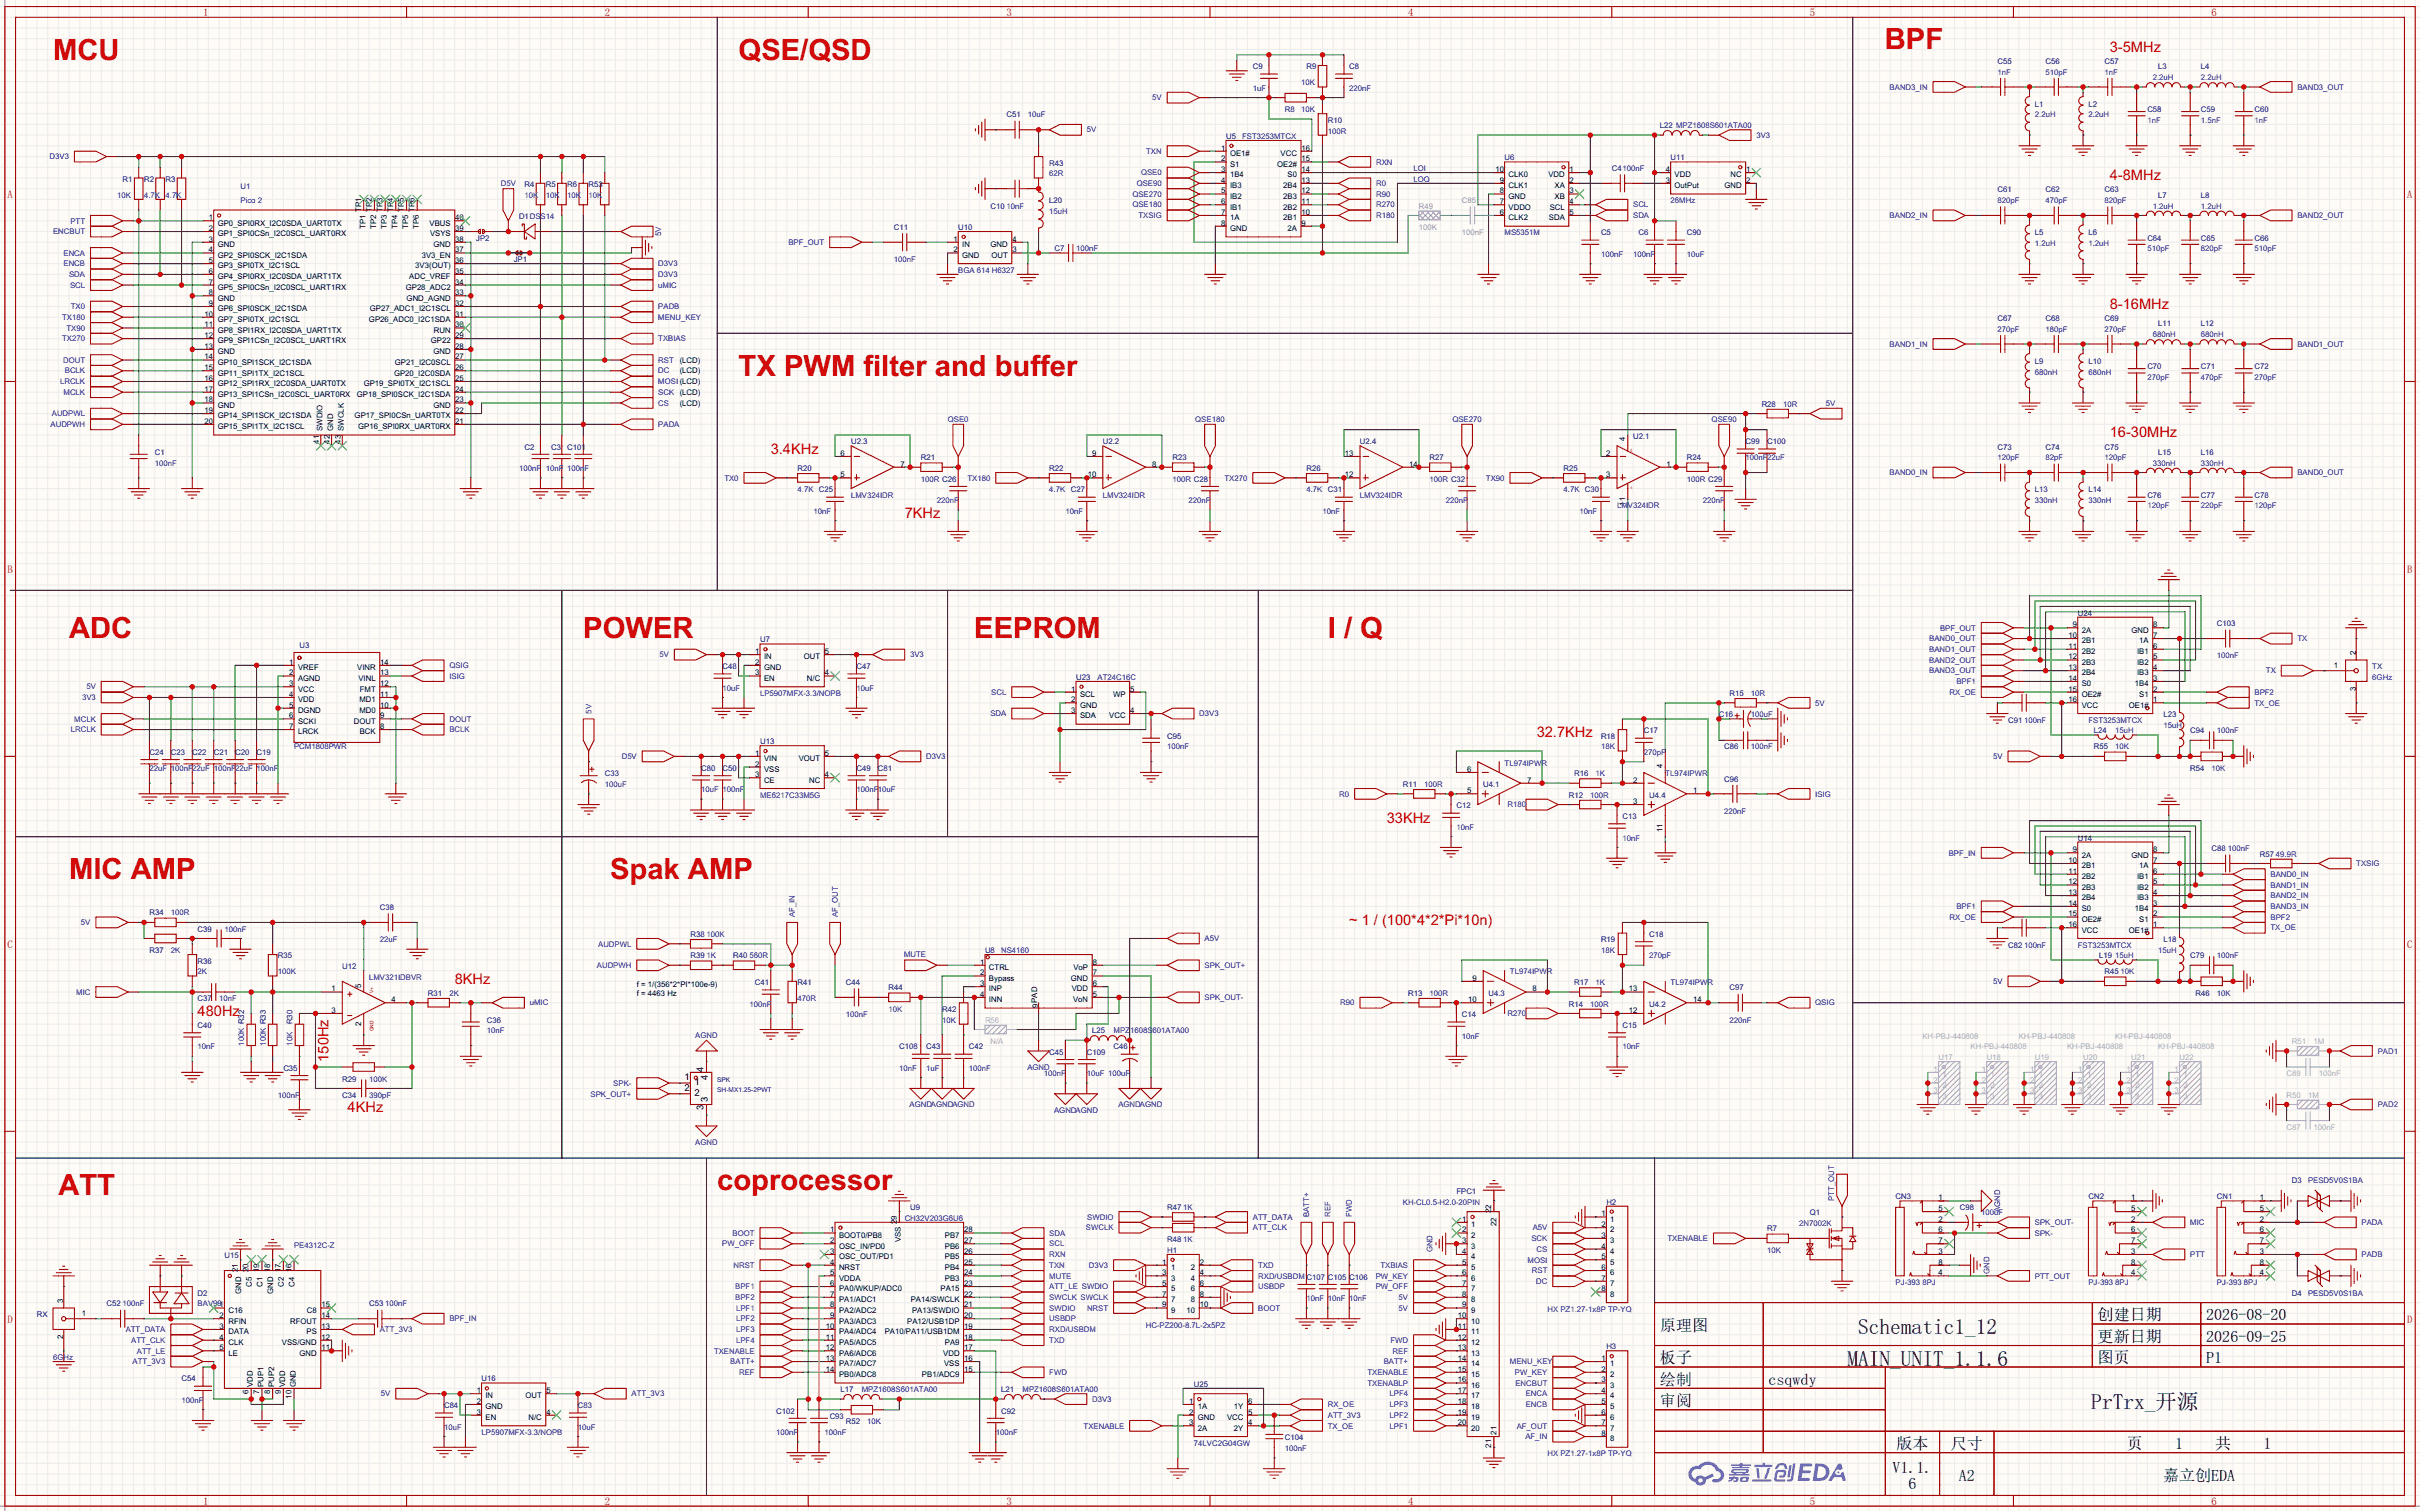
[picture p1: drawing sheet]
<svg xmlns="http://www.w3.org/2000/svg" width="574mm" height="358mm" viewBox="0 0 574 358" stroke-linecap="round" stroke-linejoin="round" font-family="sans-serif">
<defs><g id="words">
<g font-size="6.9" fill="#f00">
<text x="446.9" y="11.6">BPF</text>
<text x="12.6" y="14.1">MCU</text>
<text x="175.1" y="14.1">QSE/QSD</text>
<text x="175.1" y="89.1">TX PWM filter and buffer</text>
<text x="16.4" y="151.3">ADC</text>
<text x="138.3" y="151.3">POWER</text>
<text x="231" y="151.3">EEPROM</text>
<text x="314.8" y="151.3">I / Q</text>
<text x="16.4" y="208.5">MIC AMP</text>
<text x="144.7" y="208.5">Spak AMP</text>
<text x="13.8" y="283.4">ATT</text>
<text x="170.1" y="282.1">coprocessor</text>
</g>
<g font-size="5.1">
<text x="440.6" y="316.3">Schematic1_12</text>
<text x="438" y="323.9">MAIN_UNIT_1.1.6</text>
<text x="495.9" y="334">PrTrx_开源</text>
</g>
<g font-size="3.8">
<text x="393.6" y="315.6">原理图</text>
<text x="497.4" y="313.1">创建日期</text>
<text x="523.1" y="313.1">2026-08-20</text>
<text x="393.6" y="323.3">板子</text>
<text x="497.4" y="318.2">更新日期</text>
<text x="497.4" y="323.3">图页</text>
<text x="523.1" y="318.2">2026-09-25</text>
<text x="523.1" y="323.3">P1</text>
<text x="393.6" y="328.3">绘制</text>
<text x="419.3" y="328.3">csqwdy</text>
<text x="393.6" y="333.4">审阅</text>
<text x="449.6" y="343.6">版本</text>
<text x="462.5" y="343.6">尺寸</text>
<text x="504.3" y="343.6">页</text>
<text x="515.7" y="343.6">1</text>
<text x="525.2" y="343.6">共</text>
<text x="536.7" y="343.6">1</text>
<text x="448.7" y="349.3">V1.1.</text>
<text x="452.5" y="353.1">6</text>
<text x="464.4" y="351.2">A2</text>
<text x="512.9" y="351.2">嘉立创EDA</text>
</g>
<g font-size="3.5" fill="#f00">
<text x="500.3" y="12.3">3-5MHz</text>
<text x="500.3" y="42.8">4-8MHz</text>
<text x="500.3" y="73.3">8-16MHz</text>
<text x="182.8" y="107.6">3.4KHz</text>
<text x="500.3" y="103.7">16-30MHz</text>
<text x="214.5" y="122.8">7KHz</text>
<text x="364.4" y="174.9">32.7KHz</text>
<text x="328.8" y="195.2">33KHz</text>
<text x="319.9" y="219.3">~ 1 / (100*4*2*Pi*10n)</text>
<text x="107.8" y="233.3">8KHz</text>
<text x="46.9" y="240.9">480Hz</text>
<text x="77.9" y="251.8" transform="rotate(-90 77.9 251.8)">150Hz</text>
<text x="82.4" y="263.8">4KHz</text>
</g>
<g font-size="2.5" fill="#a00000">
<text x="48.1" y="3.8">1</text>
<text x="143.4" y="3.8">2</text>
<text x="238.6" y="3.8">3</text>
<text x="333.9" y="3.8">4</text>
<text x="429.1" y="3.8">5</text>
<text x="524.4" y="3.8">6</text>
<text x="1.8" y="47">A</text>
<text x="570.7" y="47">A</text>
<text x="1.8" y="135.9">B</text>
<text x="570.7" y="135.9">B</text>
<text x="1.8" y="224.8">C</text>
<text x="570.7" y="224.8">C</text>
<text x="1.8" y="313.7">D</text>
<text x="570.7" y="313.7">D</text>
<text x="48.1" y="356.9">1</text>
<text x="143.4" y="356.9">2</text>
<text x="238.6" y="356.9">3</text>
<text x="333.9" y="356.9">4</text>
<text x="429.1" y="356.9">5</text>
<text x="524.4" y="356.9">6</text>
</g>
<g font-size="2.2">
<text x="162.3" y="256.1">1</text>
<text x="164.6" y="257.4">1</text>
<text x="166.8" y="254.3" transform="rotate(-90 166.8 254.3)">4</text>
<text x="167.8" y="256" transform="rotate(-90 167.8 256)">4</text>
<text x="162.3" y="258.7">2</text>
<text x="164.6" y="259.9">2</text>
<text x="166.8" y="263.2" transform="rotate(-90 166.8 263.2)">3</text>
<text x="167.8" y="261.4" transform="rotate(-90 167.8 261.4)">3</text>
</g>
<g font-size="1.8" fill="#000080">
<text x="297.1" y="16.4">C9</text>
<text x="309.8" y="16.4">R9</text>
<text x="319.9" y="16.4">C8</text>
<text x="473.6" y="15.2">C55</text>
<text x="485" y="15.2">C56</text>
<text x="499" y="15.2">C57</text>
<text x="511.7" y="16.4">L3</text>
<text x="521.8" y="16.4">L4</text>
<text x="238.6" y="27.9">C51</text>
<text x="304.7" y="26.6">R8</text>
<text x="314.8" y="29.1">R10</text>
<text x="482.5" y="25.3">L1</text>
<text x="495.2" y="25.3">L2</text>
<text x="509.1" y="26.6">C58</text>
<text x="521.8" y="26.6">C59</text>
<text x="534.5" y="26.6">C60</text>
<text x="290.7" y="32.9">U5</text>
<text x="393.6" y="30.4">L22</text>
<text x="248.8" y="39.3">R43</text>
<text x="356.7" y="38">U6</text>
<text x="382.1" y="40.6">C4</text>
<text x="396.1" y="38">U11</text>
<text x="29.1" y="43.1">R1</text>
<text x="34.2" y="43.1">R2</text>
<text x="39.2" y="43.1">R3</text>
<text x="57" y="44.9">U1</text>
<text x="124.3" y="44.4">R4</text>
<text x="129.4" y="44.4">R5</text>
<text x="134.5" y="44.4">R6</text>
<text x="139.6" y="44.4">R53</text>
<text x="473.6" y="45.6">C61</text>
<text x="485" y="45.6">C62</text>
<text x="499" y="45.6">C63</text>
<text x="511.7" y="46.9">L7</text>
<text x="521.8" y="46.9">L8</text>
<text x="123.1" y="52">D1</text>
<text x="234.8" y="49.5">C10</text>
<text x="248.8" y="48.2">L20</text>
<text x="112.9" y="57.1">JP2</text>
<text x="212" y="54.5">C11</text>
<text x="227.2" y="54.5">U10</text>
<text x="250.1" y="59.6">C7</text>
<text x="379.6" y="55.8">C5</text>
<text x="388.5" y="55.8">C6</text>
<text x="399.9" y="55.8">C90</text>
<text x="482.5" y="55.8">L5</text>
<text x="495.2" y="55.8">L6</text>
<text x="509.1" y="57.1">C64</text>
<text x="521.8" y="57.1">C65</text>
<text x="534.5" y="57.1">C66</text>
<text x="121.8" y="62.2">JP1</text>
<text x="473.6" y="76.1">C67</text>
<text x="485" y="76.1">C68</text>
<text x="499" y="76.1">C69</text>
<text x="511.7" y="77.4">L11</text>
<text x="521.8" y="77.4">L12</text>
<text x="482.5" y="86.3">L9</text>
<text x="495.2" y="86.3">L10</text>
<text x="509.1" y="87.6">C70</text>
<text x="521.8" y="87.6">C71</text>
<text x="534.5" y="87.6">C72</text>
<text x="417.7" y="96.4">R28</text>
<text x="36.7" y="107.9">C1</text>
<text x="124.3" y="106.6">C2</text>
<text x="130.7" y="106.6">C3</text>
<text x="134.5" y="106.6">C101</text>
<text x="201.8" y="105.3">U2.3</text>
<text x="261.5" y="105.3">U2.2</text>
<text x="322.5" y="105.3">U2.4</text>
<text x="387.2" y="104.1">U2.1</text>
<text x="413.9" y="105.3">C99</text>
<text x="419" y="105.3">C100</text>
<text x="473.6" y="106.6">C73</text>
<text x="485" y="106.6">C74</text>
<text x="499" y="106.6">C75</text>
<text x="511.7" y="107.9">L15</text>
<text x="521.8" y="107.9">L16</text>
<text x="189.1" y="111.7">R20</text>
<text x="218.3" y="109.1">R21</text>
<text x="248.8" y="111.7">R22</text>
<text x="278" y="109.1">R23</text>
<text x="309.8" y="111.7">R26</text>
<text x="339" y="109.1">R27</text>
<text x="370.7" y="111.7">R25</text>
<text x="399.9" y="109.1">R24</text>
<text x="194.2" y="116.8">C25</text>
<text x="253.9" y="116.8">C27</text>
<text x="283.1" y="114.2">C28</text>
<text x="314.8" y="116.8">C31</text>
<text x="344" y="114.2">C32</text>
<text x="375.8" y="116.8">C30</text>
<text x="405" y="114.2">C29</text>
<text x="482.5" y="116.8">L13</text>
<text x="495.2" y="116.8">L14</text>
<text x="509.1" y="118">C76</text>
<text x="521.8" y="118">C77</text>
<text x="534.5" y="118">C78</text>
<text x="492.6" y="146">U24</text>
<text x="525.7" y="148.5">C103</text>
<text x="71" y="153.6">U3</text>
<text x="180.2" y="152.3">U7</text>
<text x="171.3" y="158.7">C48</text>
<text x="203.1" y="158.7">C47</text>
<text x="255.1" y="161.2">U23</text>
<text x="562.5" y="158.7">TX</text>
<text x="410.1" y="165">R15</text>
<text x="389.8" y="173.9">C17</text>
<text x="407.5" y="170.1">C16</text>
<text x="476.1" y="171.4">C91</text>
<text x="496.4" y="173.9">L24</text>
<text x="513" y="170.1">L23</text>
<text x="519.3" y="173.9">C94</text>
<text x="35.4" y="179">C24</text>
<text x="40.5" y="179">C23</text>
<text x="45.6" y="179">C22</text>
<text x="50.7" y="179">C21</text>
<text x="55.8" y="179">C20</text>
<text x="60.8" y="179">C19</text>
<text x="180.2" y="176.5">U13</text>
<text x="276.7" y="175.2">C95</text>
<text x="379.6" y="175.2">R18</text>
<text x="408.8" y="177.7">C86</text>
<text x="496.4" y="177.7">R55</text>
<text x="143.4" y="184.1">C33</text>
<text x="166.2" y="182.8">C80</text>
<text x="171.3" y="182.8">C50</text>
<text x="203.1" y="182.8">C49</text>
<text x="208.2" y="182.8">C81</text>
<text x="373.3" y="184.1">R16</text>
<text x="408.8" y="185.3">C96</text>
<text x="519.3" y="182.8">R54</text>
<text x="332.6" y="186.6">R11</text>
<text x="345.3" y="191.7">C12</text>
<text x="351.7" y="186.6">U4.1</text>
<text x="372" y="189.2">R12</text>
<text x="391" y="189.2">U4.4</text>
<text x="384.7" y="194.2">C13</text>
<text x="492.6" y="199.3">U14</text>
<text x="524.4" y="201.9">C88</text>
<text x="535.8" y="203.1">R57</text>
<text x="90" y="215.8">C38</text>
<text x="35.4" y="217.1">R34</text>
<text x="46.9" y="220.9">C39</text>
<text x="35.4" y="226">R37</text>
<text x="65.9" y="227.3">R35</text>
<text x="163.7" y="222.2">R38</text>
<text x="163.7" y="227.3">R39</text>
<text x="173.9" y="227.3">R40</text>
<text x="233.6" y="226">U8</text>
<text x="379.6" y="223.4">R19</text>
<text x="391" y="222.2">C18</text>
<text x="476.1" y="224.7">C82</text>
<text x="497.7" y="227.3">L19</text>
<text x="513" y="223.4">L18</text>
<text x="519.3" y="227.3">C79</text>
<text x="46.9" y="228.5">R36</text>
<text x="81.2" y="229.8">U12</text>
<text x="178.9" y="233.6">C41</text>
<text x="189.1" y="233.6">R41</text>
<text x="200.5" y="233.6">C44</text>
<text x="373.3" y="233.6">R17</text>
<text x="499" y="231.1">R45</text>
<text x="46.9" y="237.4">C37</text>
<text x="101.5" y="236.1">R31</text>
<text x="210.7" y="234.9">R44</text>
<text x="223.4" y="240">R42</text>
<text x="333.9" y="236.1">R13</text>
<text x="352.9" y="236.1">U4.3</text>
<text x="372" y="238.7">R14</text>
<text x="391" y="238.7">U4.2</text>
<text x="410.1" y="234.9">C97</text>
<text x="520.6" y="236.1">R46</text>
<text x="46.9" y="243.8">C40</text>
<text x="57.9" y="242.9" transform="rotate(-90 57.9 242.9)">R32</text>
<text x="63" y="242.9" transform="rotate(-90 63 242.9)">R33</text>
<text x="69.4" y="242.9" transform="rotate(-90 69.4 242.9)">R30</text>
<text x="115.4" y="242.5">C36</text>
<text x="259" y="245">L25</text>
<text x="346.6" y="241.2">C14</text>
<text x="384.7" y="243.8">C15</text>
<text x="213.2" y="248.8">C108</text>
<text x="219.6" y="248.8">C43</text>
<text x="229.7" y="248.8">C42</text>
<text x="248.8" y="250.1">C45</text>
<text x="257.7" y="250.1">C109</text>
<text x="264" y="248.8">C46</text>
<text x="67.2" y="253.9">C35</text>
<text x="81.2" y="256.5">R29</text>
<text x="81.2" y="260.3">C34</text>
<text x="543.4" y="280.6">D3</text>
<text x="215.8" y="286.9">U9</text>
<text x="276.7" y="286.9">R47</text>
<text x="345.3" y="283.1">FPC1</text>
<text x="380.9" y="285.7">H2</text>
<text x="449.5" y="284.4">CN3</text>
<text x="464.7" y="286.9">C98</text>
<text x="495.2" y="284.4">CN2</text>
<text x="525.7" y="284.4">CN1</text>
<text x="419" y="292">R7</text>
<text x="429.1" y="288.2">Q1</text>
<text x="53.2" y="298.4">U15</text>
<text x="276.7" y="297.1">H1</text>
<text x="276.7" y="294.6">R48</text>
<text x="309.8" y="303.5">C107</text>
<text x="314.8" y="303.5">C105</text>
<text x="319.9" y="303.5">C106</text>
<text x="25.3" y="309.8">C52</text>
<text x="46.9" y="307.3">D2</text>
<text x="87.5" y="309.8">C53</text>
<text x="543.4" y="307.3">D4</text>
<text x="8.8" y="312.3">RX</text>
<text x="380.9" y="320">H3</text>
<text x="43.1" y="327.6">C54</text>
<text x="114.2" y="327.6">U16</text>
<text x="283.1" y="328.9">U25</text>
<text x="105.3" y="333.9">C84</text>
<text x="137" y="333.9">C83</text>
<text x="184" y="335.2">C102</text>
<text x="199.3" y="330.1">L17</text>
<text x="237.4" y="335.2">C92</text>
<text x="237.4" y="330.1">L21</text>
<text x="196.7" y="336.5">C93</text>
<text x="200.5" y="337.7">R52</text>
<text x="304.7" y="341.6">C104</text>
</g>
<g font-size="1.8" fill="#00f">
<text x="473.6" y="17.7">1nF</text>
<text x="485" y="17.7">510pF</text>
<text x="499" y="17.7">1nF</text>
<text x="273.2" y="23.8">5V</text>
<text x="297.1" y="21.5">1uF</text>
<text x="308.5" y="20.2">10K</text>
<text x="319.9" y="21.5">220nF</text>
<text x="448" y="21.3">BAND3_IN</text>
<text x="510.4" y="19">2.2uH</text>
<text x="521.8" y="19">2.2uH</text>
<text x="544.7" y="21.3">BAND3_OUT</text>
<text x="243.7" y="27.9">10uF</text>
<text x="308.5" y="26.6">10K</text>
<text x="482.5" y="27.9">2.2uH</text>
<text x="495.2" y="27.9">2.2uH</text>
<text x="509.1" y="29.1">1nF</text>
<text x="521.8" y="29.1">1.5nF</text>
<text x="534.5" y="29.1">1nF</text>
<text x="257.7" y="31.4">5V</text>
<text x="294.5" y="32.9">FST3253MTCX</text>
<text x="314.8" y="31.7">100R</text>
<text x="397.4" y="30.4">MPZ1608S601ATA00</text>
<text x="416.4" y="32.7">3V3</text>
<text x="11.8" y="37.8">D3V3</text>
<text x="248.8" y="41.8">62R</text>
<text x="270.5" y="41.6">QSE0</text>
<text x="271.8" y="36.5">TXN</text>
<text x="326.3" y="39">RXN</text>
<text x="335.2" y="40.6">LOI</text>
<text x="384.7" y="40.6">100nF</text>
<text x="27.8" y="46.9">10K</text>
<text x="34.2" y="46.9">4.7K</text>
<text x="39.2" y="46.9">4.7K</text>
<text x="118.7" y="44.1">D5V</text>
<text x="124.3" y="46.9">10K</text>
<text x="129.4" y="46.9">10K</text>
<text x="134.5" y="46.9">10K</text>
<text x="139.6" y="46.9">10K</text>
<text x="268.5" y="46.7">QSE270</text>
<text x="269.5" y="44.1">QSE90</text>
<text x="326.3" y="44.1">R0</text>
<text x="326.3" y="46.7">R90</text>
<text x="335.2" y="43.1">LOQ</text>
<text x="16.7" y="53">PTT</text>
<text x="57" y="48.2">Pico 2</text>
<text x="125.6" y="52">DSS14</text>
<text x="238.6" y="49.5">10nF</text>
<text x="248.8" y="50.7">15uH</text>
<text x="268.5" y="49.2">QSE180</text>
<text x="269.9" y="51.7">TXSIG</text>
<text x="326.3" y="49.2">R270</text>
<text x="326.3" y="51.7">R180</text>
<text x="387.2" y="49.2">SCL</text>
<text x="387.2" y="51.7">SDA</text>
<text x="396.1" y="48.2">26MHz</text>
<text x="448" y="51.7">BAND2_IN</text>
<text x="473.6" y="48.2">820pF</text>
<text x="485" y="48.2">470pF</text>
<text x="499" y="48.2">820pF</text>
<text x="510.4" y="49.5">1.2uH</text>
<text x="521.8" y="49.5">1.2uH</text>
<text x="544.7" y="51.7">BAND2_OUT</text>
<text x="12.6" y="55.5">ENCBUT</text>
<text x="156.7" y="56" transform="rotate(-90 156.7 56)">5V</text>
<text x="186.9" y="58.1">BPF_OUT</text>
<text x="255.1" y="59.6">100nF</text>
<text x="356.7" y="55.8">MS5351M</text>
<text x="482.5" y="58.3">1.2uH</text>
<text x="495.2" y="58.3">1.2uH</text>
<text x="509.1" y="59.6">510pF</text>
<text x="521.8" y="59.6">820pF</text>
<text x="534.5" y="59.6">510pF</text>
<text x="15.1" y="60.6">ENCA</text>
<text x="15.1" y="63.2">ENCB</text>
<text x="16.4" y="65.7">SDA</text>
<text x="156.1" y="63.2">D3V3</text>
<text x="156.1" y="65.7">D3V3</text>
<text x="212" y="62.2">100nF</text>
<text x="227.2" y="64.7">BGA 614 H6327</text>
<text x="379.6" y="60.9">100nF</text>
<text x="387.2" y="60.9">100nF</text>
<text x="399.9" y="60.9">10uF</text>
<text x="16.6" y="68.2">SCL</text>
<text x="156.1" y="68.2">uMIC</text>
<text x="14.7" y="75.9">TX180</text>
<text x="16.8" y="73.3">TX0</text>
<text x="156.1" y="73.3">PADB</text>
<text x="156.1" y="75.9">MENU_KEY</text>
<text x="14.7" y="80.9">TX270</text>
<text x="15.8" y="78.4">TX90</text>
<text x="156.1" y="80.9">TXBIAS</text>
<text x="448" y="82.2">BAND1_IN</text>
<text x="473.6" y="78.7">270pF</text>
<text x="485" y="78.7">180pF</text>
<text x="499" y="78.7">270pF</text>
<text x="510.4" y="79.9">680nH</text>
<text x="521.8" y="79.9">680nH</text>
<text x="544.7" y="82.2">BAND1_OUT</text>
<text x="15" y="86">DOUT</text>
<text x="15.4" y="88.6">BCLK</text>
<text x="156.1" y="86">RST</text>
<text x="156.1" y="88.6">DC</text>
<text x="482.5" y="88.8">680nH</text>
<text x="495.2" y="88.8">680nH</text>
<text x="14.2" y="91.1">LRCLK</text>
<text x="15.1" y="93.6">MCLK</text>
<text x="156.1" y="91.1">MOSI</text>
<text x="156.1" y="93.6">SCK</text>
<text x="509.1" y="90.1">270pF</text>
<text x="521.8" y="90.1">470pF</text>
<text x="534.5" y="90.1">270pF</text>
<text x="12" y="101.3">AUDPWH</text>
<text x="12.3" y="98.7">AUDPWL</text>
<text x="156.1" y="96.2">CS</text>
<text x="156.1" y="101.3">PADA</text>
<text x="224.7" y="100">QSE0</text>
<text x="283.4" y="100">QSE180</text>
<text x="344.4" y="100">QSE270</text>
<text x="405.8" y="100">QSE90</text>
<text x="422.8" y="96.4">10R</text>
<text x="432.9" y="96.2">5V</text>
<text x="36.7" y="110.4">100nF</text>
<text x="123.1" y="111.7">100nF</text>
<text x="129.4" y="111.7">10nF</text>
<text x="134.5" y="111.7">100nF</text>
<text x="171.7" y="114">TX0</text>
<text x="229.4" y="114">TX180</text>
<text x="290.3" y="114">TX270</text>
<text x="352.3" y="114">TX90</text>
<text x="413.9" y="109.1">100nF</text>
<text x="419" y="109.1">22uF</text>
<text x="448" y="112.7">BAND0_IN</text>
<text x="473.6" y="109.1">120pF</text>
<text x="485" y="109.1">82pF</text>
<text x="499" y="109.1">120pF</text>
<text x="510.4" y="110.4">330nH</text>
<text x="521.8" y="110.4">330nH</text>
<text x="544.7" y="112.7">BAND0_OUT</text>
<text x="189.1" y="116.8">4.7K</text>
<text x="201.8" y="118">LMV324IDR</text>
<text x="218.3" y="114.2">100R C26</text>
<text x="222.1" y="119.3">220nF</text>
<text x="248.8" y="116.8">4.7K</text>
<text x="261.5" y="118">LMV324IDR</text>
<text x="278" y="114.2">100R</text>
<text x="281.8" y="119.3">220nF</text>
<text x="309.8" y="116.8">4.7K</text>
<text x="322.5" y="118">LMV324IDR</text>
<text x="339" y="114.2">100R</text>
<text x="342.8" y="119.3">220nF</text>
<text x="370.7" y="116.8">4.7K</text>
<text x="399.9" y="114.2">100R</text>
<text x="403.7" y="119.3">220nF</text>
<text x="482.5" y="119.3">330nH</text>
<text x="495.2" y="119.3">330nH</text>
<text x="192.9" y="121.8">10nF</text>
<text x="252.6" y="121.8">10nF</text>
<text x="313.6" y="121.8">10nF</text>
<text x="374.5" y="121.8">10nF</text>
<text x="383.4" y="120.6">LMV324IDR</text>
<text x="509.1" y="120.6">120pF</text>
<text x="521.8" y="120.6">220pF</text>
<text x="534.5" y="120.6">120pF</text>
<text x="460" y="149.5">BPF_OUT</text>
<text x="156.4" y="155.9">5V</text>
<text x="215.8" y="155.9">3V3</text>
<text x="457.4" y="154.6">BAND1_OUT</text>
<text x="457.4" y="152.1">BAND0_OUT</text>
<text x="544.7" y="152.1">TX</text>
<text x="106.6" y="158.4">QSIG</text>
<text x="106.6" y="161">ISIG</text>
<text x="260.2" y="161.2">AT24C16C</text>
<text x="457.4" y="159.7">BAND3_OUT</text>
<text x="457.4" y="157.1">BAND2_OUT</text>
<text x="525.7" y="156.1">100nF</text>
<text x="537.3" y="159.7">TX</text>
<text x="562.5" y="161.2">6GHz</text>
<text x="19.4" y="166">3V3</text>
<text x="20.5" y="163.5">5V</text>
<text x="171.3" y="163.8">10uF</text>
<text x="180.2" y="165">LP5907MFX-3.3/NOPB</text>
<text x="203.1" y="163.8">10uF</text>
<text x="235" y="164.8">SCL</text>
<text x="415.2" y="165">10R</text>
<text x="430.4" y="167.3">5V</text>
<text x="462.2" y="164.8">RX_OE</text>
<text x="463.9" y="162.2">BPF1</text>
<text x="534.5" y="164.8">BPF2</text>
<text x="534.5" y="167.3">TX_OE</text>
<text x="16.8" y="173.7">LRCLK</text>
<text x="17.6" y="171.1">MCLK</text>
<text x="106.6" y="171.1">DOUT</text>
<text x="106.6" y="173.7">BCLK</text>
<text x="140.2" y="169.2" transform="rotate(-90 140.2 169.2)">5V</text>
<text x="234.8" y="169.8">SDA</text>
<text x="284.4" y="169.8">D3V3</text>
<text x="415.2" y="170.1">100uF</text>
<text x="479.9" y="171.4">100nF</text>
<text x="495.2" y="171.4">FST3253MTCX</text>
<text x="501.5" y="173.9">15uH</text>
<text x="513" y="172.6">15uH</text>
<text x="525.7" y="173.9">100nF</text>
<text x="69.7" y="177.7">PCM1808PWR</text>
<text x="276.7" y="177.7">100nF</text>
<text x="379.6" y="177.7">18K</text>
<text x="389.8" y="179">270pF</text>
<text x="415.2" y="177.7">100nF</text>
<text x="501.5" y="177.7">10K</text>
<text x="35.4" y="182.8">22uF</text>
<text x="40.5" y="182.8">100nF</text>
<text x="45.6" y="182.8">22uF</text>
<text x="50.7" y="182.8">100nF</text>
<text x="55.8" y="182.8">22uF</text>
<text x="60.8" y="182.8">100nF</text>
<text x="147.4" y="180">D5V</text>
<text x="219.6" y="180">D3V3</text>
<text x="356.7" y="181.5">TL974IPWR</text>
<text x="378.3" y="184.1">1K</text>
<text x="394.8" y="184.1">TL974IPWR</text>
<text x="472.6" y="180">5V</text>
<text x="524.4" y="182.8">10K</text>
<text x="143.4" y="186.6">100uF</text>
<text x="166.2" y="187.9">10uF</text>
<text x="171.3" y="187.9">100nF</text>
<text x="180.2" y="189.2">ME6217C33M5G</text>
<text x="203.1" y="187.9">100nF</text>
<text x="208.2" y="187.9">10uF</text>
<text x="317.6" y="188.9">R0</text>
<text x="337.7" y="186.6">100R</text>
<text x="357.4" y="191.4">R180</text>
<text x="377.1" y="189.2">100R</text>
<text x="430.4" y="188.9">ISIG</text>
<text x="345.3" y="196.8">10nF</text>
<text x="408.8" y="193">220nF</text>
<text x="384.7" y="199.3">10nF</text>
<text x="462" y="202.9">BPF_IN</text>
<text x="528.2" y="201.9">100nF</text>
<text x="539.6" y="203.1">49.9R</text>
<text x="538.4" y="207.9">BAND0_IN</text>
<text x="558.7" y="205.4">TXSIG</text>
<text x="463.9" y="215.6">BPF1</text>
<text x="538.4" y="215.6">BAND3_IN</text>
<text x="538.4" y="213">BAND2_IN</text>
<text x="538.4" y="210.5">BAND1_IN</text>
<text x="19.2" y="219.4">5V</text>
<text x="40.5" y="217.1">100R</text>
<text x="53.2" y="220.9">100nF</text>
<text x="188.5" y="217.5" transform="rotate(-90 188.5 217.5)">AF_IN</text>
<text x="198.6" y="217.5" transform="rotate(-90 198.6 217.5)">AF_OUT</text>
<text x="462.2" y="218.1">RX_OE</text>
<text x="538.4" y="218.1">BPF2</text>
<text x="538.4" y="220.6">TX_OE</text>
<text x="40.5" y="226">2K</text>
<text x="90" y="223.4">22uF</text>
<text x="141.8" y="224.5">AUDPWL</text>
<text x="167.5" y="222.2">100K</text>
<text x="167.5" y="227.3">1K</text>
<text x="177.7" y="227.3">560R</text>
<text x="214.4" y="227">MUTE</text>
<text x="237.4" y="226">NS4160</text>
<text x="285.6" y="223.2">A5V</text>
<text x="379.6" y="226">18K</text>
<text x="391" y="227.3">270pF</text>
<text x="479.9" y="224.7">100nF</text>
<text x="492.6" y="224.7">FST3253MTCX</text>
<text x="501.5" y="227.3">15uH</text>
<text x="511.7" y="226">15uH</text>
<text x="525.7" y="227.3">100nF</text>
<text x="46.9" y="231.1">2K</text>
<text x="65.9" y="231.1">100K</text>
<text x="87.5" y="232.3">LMV321IDBVR</text>
<text x="141.5" y="229.5">AUDPWH</text>
<text x="285.6" y="229.5">SPK_OUT+</text>
<text x="358" y="231.1">TL974IPWR</text>
<text x="378.3" y="233.6">1K</text>
<text x="396.1" y="233.6">TL974IPWR</text>
<text x="472.6" y="233.3">5V</text>
<text x="502.8" y="231.1">10K</text>
<text x="18.1" y="235.9">MIC</text>
<text x="51.9" y="237.4">10nF</text>
<text x="106.6" y="236.1">2K</text>
<text x="125.6" y="238.4">uMIC</text>
<text x="177.7" y="238.7">100nF</text>
<text x="189.1" y="237.4">470R</text>
<text x="210.7" y="240">10K</text>
<text x="285.6" y="237.2">SPK_OUT-</text>
<text x="317.8" y="238.4">R90</text>
<text x="339" y="236.1">100R</text>
<text x="377.1" y="238.7">100R</text>
<text x="430.4" y="238.4">QSIG</text>
<text x="525.7" y="236.1">10K</text>
<text x="115.4" y="245">10nF</text>
<text x="200.5" y="241.2">100nF</text>
<text x="223.4" y="242.5">10K</text>
<text x="264" y="245">MPZ1608S601ATA00</text>
<text x="357.4" y="241">R270</text>
<text x="410.1" y="242.5">220nF</text>
<text x="46.9" y="248.8">10nF</text>
<text x="57.9" y="247.9" transform="rotate(-90 57.9 247.9)">100K</text>
<text x="63" y="247.9" transform="rotate(-90 63 247.9)">100K</text>
<text x="69.4" y="247.9" transform="rotate(-90 69.4 247.9)">10K</text>
<text x="164.8" y="246">AGND</text>
<text x="346.6" y="246.3">10nF</text>
<text x="384.7" y="248.8">10nF</text>
<text x="563.8" y="249.9">PAD1</text>
<text x="87.5" y="256.5">100K</text>
<text x="145.4" y="257.5">SPK-</text>
<text x="213.2" y="253.9">10nF</text>
<text x="219.6" y="253.9">1uF</text>
<text x="229.7" y="253.9">100nF</text>
<text x="243.6" y="253.7">AGND</text>
<text x="247.5" y="255.2">100nF</text>
<text x="257.7" y="255.2">10uF</text>
<text x="262.8" y="255.2">100uF</text>
<text x="65.9" y="260.3">100nF</text>
<text x="87.5" y="260.3">390pF</text>
<text x="140" y="260">SPK_OUT+</text>
<text x="215.6" y="262.6">AGNDAGNDAGND</text>
<text x="249.9" y="263.8">AGNDAGND</text>
<text x="265.2" y="262.6">AGNDAGND</text>
<text x="563.8" y="262.6">PAD2</text>
<text x="164.8" y="271.4">AGND</text>
<text x="547.2" y="280.6">PESD5V0S1BA</text>
<text x="280.5" y="286.9">1K</text>
<text x="332.6" y="285.7">KH-CL0.5-H2.0-20PIN</text>
<text x="434.9" y="284.8" transform="rotate(-90 434.9 284.8)">PTT_OUT</text>
<text x="474.2" y="287.4" transform="rotate(-90 474.2 287.4)">AGND</text>
<text x="173.7" y="293">BOOT</text>
<text x="214.5" y="289.5">CH32V203G6U6</text>
<text x="248.8" y="293">SDA</text>
<text x="257.5" y="291.8">SWCLK</text>
<text x="257.8" y="289.2">SWDIO</text>
<text x="297.1" y="289.2">ATT_DATA</text>
<text x="297.1" y="291.8">ATT_CLK</text>
<text x="310.4" y="288.6" transform="rotate(-90 310.4 288.6)">BATT+</text>
<text x="315.5" y="288.6" transform="rotate(-90 315.5 288.6)">REF</text>
<text x="320.6" y="288.6" transform="rotate(-90 320.6 288.6)">FWD</text>
<text x="363.4" y="291.8">A5V</text>
<text x="426.6" y="290.8">2N7002K</text>
<text x="469.8" y="288.2">100uF</text>
<text x="482.5" y="290.5">SPK_OUT-</text>
<text x="482.5" y="293">SPK-</text>
<text x="519.3" y="290.5">MIC</text>
<text x="559.9" y="290.5">PADA</text>
<text x="69.7" y="295.8">PE4312C-Z</text>
<text x="171.2" y="295.6">PW_OFF</text>
<text x="248.8" y="295.6">SCL</text>
<text x="248.8" y="298.1">RXN</text>
<text x="280.5" y="294.6">1K</text>
<text x="339.6" y="297" transform="rotate(-90 339.6 297)">GND</text>
<text x="362.2" y="299.4">MOSI</text>
<text x="363.1" y="294.3">SCK</text>
<text x="364.3" y="296.8">CS</text>
<text x="395.4" y="294.3">TXENABLE</text>
<text x="419" y="297.1">10K</text>
<text x="519.3" y="298.1">PTT</text>
<text x="559.9" y="298.1">PADB</text>
<text x="173.9" y="300.7">NRST</text>
<text x="174.3" y="305.7">BPF1</text>
<text x="248.8" y="305.7">ATT_LE</text>
<text x="248.8" y="303.2">MUTE</text>
<text x="248.8" y="300.7">TXN</text>
<text x="256.5" y="305.7">SWDIO</text>
<text x="258.1" y="300.7">D3V3</text>
<text x="298.3" y="300.7">TXD</text>
<text x="298.3" y="303.2">RXD/USBDM</text>
<text x="298.3" y="305.7">USBDP</text>
<text x="326.2" y="305.7">PW_OFF</text>
<text x="326.2" y="303.2">PW_KEY</text>
<text x="327.3" y="300.7">TXBIAS</text>
<text x="363.2" y="301.9">RST</text>
<text x="364.2" y="304.5">DC</text>
<text x="449.5" y="304.7">PJ-393 8PJ</text>
<text x="471.7" y="302.1" transform="rotate(-90 471.7 302.1)">GND</text>
<text x="482.5" y="303.2">PTT_OUT</text>
<text x="495.2" y="304.7">PJ-393 8PJ</text>
<text x="525.7" y="304.7">PJ-393 8PJ</text>
<text x="29.1" y="309.8">100nF</text>
<text x="46.9" y="309.8">BAV991</text>
<text x="91.3" y="309.8">100nF</text>
<text x="174.3" y="308.3">BPF2</text>
<text x="174.5" y="310.8">LPF1</text>
<text x="248.8" y="310.8">SWDIO</text>
<text x="248.8" y="308.3">SWCLK</text>
<text x="256.2" y="308.3">SWCLK</text>
<text x="257.7" y="310.8">NRST</text>
<text x="298.3" y="310.8">BOOT</text>
<text x="309.8" y="308.5">10nF</text>
<text x="314.8" y="308.5">10nF</text>
<text x="319.9" y="308.5">10nF</text>
<text x="331.6" y="308.3">5V</text>
<text x="331.6" y="310.8">5V</text>
<text x="366.9" y="311.1">HX PZ1.27-1x8P TP-YQ</text>
<text x="547.2" y="307.3">PESD5V0S1BA</text>
<text x="29.8" y="315.9">ATT_DATA</text>
<text x="90" y="315.9">ATT_3V3</text>
<text x="106.6" y="313.4">BPF_IN</text>
<text x="174.5" y="313.4">LPF2</text>
<text x="174.5" y="315.9">LPF3</text>
<text x="248.8" y="315.9">RXD/USBDM</text>
<text x="248.8" y="313.4">USBDP</text>
<text x="271.7" y="314.9">HC-PZ200-8.7L-2x5PZ</text>
<text x="12.6" y="322.5">6GHz</text>
<text x="31.1" y="318.4">ATT_CLK</text>
<text x="31.4" y="323.5">ATT_3V3</text>
<text x="32.5" y="321">ATT_LE</text>
<text x="169.3" y="321">TXENABLE</text>
<text x="173.1" y="323.5">BATT+</text>
<text x="174.5" y="318.4">LPF4</text>
<text x="248.8" y="318.4">TXD</text>
<text x="328.1" y="323.5">BATT+</text>
<text x="329.7" y="318.4">FWD</text>
<text x="330.2" y="321">REF</text>
<text x="358" y="323.5">MENU_KEY</text>
<text x="175.2" y="326.1">REF</text>
<text x="248.8" y="326.1">FWD</text>
<text x="324.2" y="326.1">TXENABLE</text>
<text x="324.2" y="328.6">TXENABLP</text>
<text x="359.2" y="326.1">PW_KEY</text>
<text x="359.3" y="328.6">ENCBUT</text>
<text x="43.1" y="332.7">100nF</text>
<text x="90.3" y="331.1">5V</text>
<text x="149.7" y="331.1">ATT_3V3</text>
<text x="204.3" y="330.1">MPZ1608S601ATA00</text>
<text x="242.4" y="330.1">MPZ1608S601ATA00</text>
<text x="259" y="332.4">D3V3</text>
<text x="314.8" y="333.7">RX_OE</text>
<text x="329.5" y="333.7">LPF3</text>
<text x="329.5" y="331.1">LPF4</text>
<text x="361.8" y="331.1">ENCA</text>
<text x="361.8" y="333.7">ENCB</text>
<text x="105.3" y="339">10uF</text>
<text x="114.2" y="340.3">LP5907MFX-3.3/NOPB</text>
<text x="137" y="339">10uF</text>
<text x="184" y="340.3">100nF</text>
<text x="195.5" y="340.3">100nF</text>
<text x="205.6" y="337.7">10K</text>
<text x="236.1" y="340.3">100nF</text>
<text x="256.9" y="338.8">TXENABLE</text>
<text x="314.8" y="336.2">ATT_3V3</text>
<text x="314.8" y="338.8">TX_OE</text>
<text x="329.5" y="338.8">LPF1</text>
<text x="329.5" y="336.2">LPF2</text>
<text x="359.6" y="338.8">AF_OUT</text>
<text x="361.7" y="341.3">AF_IN</text>
<text x="283.1" y="342.8">74LVC2G04GW</text>
<text x="304.7" y="344.1">100nF</text>
<text x="366.9" y="345.4">HX PZ1.27-1x8P TP-YQ</text>
</g>
<g font-size="1.8">
<text x="289.5" y="35.7">1</text>
<text x="308.6" y="35.7">16</text>
<text x="289.5" y="38.3">2</text>
<text x="289.5" y="40.8">3</text>
<text x="291.6" y="37">OE1#</text>
<text x="291.6" y="39.5">S1</text>
<text x="302.8" y="39.5">OE2#</text>
<text x="303.6" y="37">VCC</text>
<text x="308.6" y="40.8">14</text>
<text x="308.6" y="38.3">15</text>
<text x="354.6" y="40.8">10</text>
<text x="372.1" y="40.8">1</text>
<text x="395" y="40.8">4</text>
<text x="414" y="40.8">1</text>
<text x="289.5" y="43.3">4</text>
<text x="289.5" y="45.9">5</text>
<text x="291.6" y="42.1">1B4</text>
<text x="291.6" y="44.6">IB3</text>
<text x="291.6" y="47.1">IB2</text>
<text x="304.3" y="47.1">2B3</text>
<text x="304.3" y="44.6">2B4</text>
<text x="305.3" y="42.1">S0</text>
<text x="308.6" y="45.9">12</text>
<text x="308.6" y="43.3">13</text>
<text x="355.6" y="45.9">8</text>
<text x="355.6" y="43.3">9</text>
<text x="357.7" y="47.1">GND</text>
<text x="357.7" y="44.6">CLK1</text>
<text x="357.7" y="42.1">CLK0</text>
<text x="367.1" y="42.1">VDD</text>
<text x="368.6" y="44.6">XA</text>
<text x="368.6" y="47.1">XB</text>
<text x="372.1" y="43.3">2</text>
<text x="372.1" y="45.9">3</text>
<text x="395" y="43.3">3</text>
<text x="397.1" y="42.1">VDD</text>
<text x="397.1" y="44.6">OutPut</text>
<text x="408.8" y="44.6">GND</text>
<text x="410.3" y="42.1">NC</text>
<text x="414" y="43.3">2</text>
<text x="49.5" y="52.2">1</text>
<text x="51.6" y="53.5">GP0_SPI0RX_I2C0SDA_UART0TX</text>
<text x="85.6" y="50.3" transform="rotate(-90 85.6 50.3)">TP1</text>
<text x="88.1" y="50.3" transform="rotate(-90 88.1 50.3)">TP2</text>
<text x="90.7" y="50.3" transform="rotate(-90 90.7 50.3)">TP3</text>
<text x="93.2" y="50.3" transform="rotate(-90 93.2 50.3)">TP4</text>
<text x="95.8" y="50.3" transform="rotate(-90 95.8 50.3)">TP5</text>
<text x="98.3" y="50.3" transform="rotate(-90 98.3 50.3)">TP6</text>
<text x="101.9" y="53.5">VBUS</text>
<text x="107.9" y="52.2">40</text>
<text x="289.5" y="48.4">6</text>
<text x="289.5" y="51">7</text>
<text x="289.5" y="53.5">8</text>
<text x="291.6" y="49.7">IB1</text>
<text x="291.6" y="52.2">1A</text>
<text x="304.3" y="52.2">2B1</text>
<text x="304.3" y="49.7">2B2</text>
<text x="308.6" y="53.5">9</text>
<text x="308.6" y="51">10</text>
<text x="308.6" y="48.4">11</text>
<text x="355.6" y="51">6</text>
<text x="355.6" y="48.4">7</text>
<text x="357.7" y="52.2">CLK2</text>
<text x="357.7" y="49.7">VDDO</text>
<text x="367.2" y="52.2">SDA</text>
<text x="367.4" y="49.7">SCL</text>
<text x="372.1" y="48.4">4</text>
<text x="372.1" y="51">5</text>
<text x="49.5" y="59.8">4</text>
<text x="49.5" y="57.3">3</text>
<text x="49.5" y="54.8">2</text>
<text x="51.6" y="58.6">GND</text>
<text x="51.6" y="56">GP1_SPI0CSn_I2C0SCL_UART0RX</text>
<text x="86.6" y="54.2" transform="rotate(-90 86.6 54.2)">TP1</text>
<text x="89.2" y="54.2" transform="rotate(-90 89.2 54.2)">TP2</text>
<text x="91.7" y="54.2" transform="rotate(-90 91.7 54.2)">TP3</text>
<text x="94.2" y="54.2" transform="rotate(-90 94.2 54.2)">TP4</text>
<text x="96.8" y="54.2" transform="rotate(-90 96.8 54.2)">TP5</text>
<text x="99.3" y="54.2" transform="rotate(-90 99.3 54.2)">TP6</text>
<text x="102" y="56">VSYS</text>
<text x="102.8" y="58.6">GND</text>
<text x="107.9" y="54.8">39</text>
<text x="107.9" y="57.3">38</text>
<text x="107.9" y="59.8">37</text>
<text x="226" y="57.3">1</text>
<text x="226" y="59.8">2</text>
<text x="228.1" y="58.6">IN</text>
<text x="234.9" y="58.6">GND</text>
<text x="240" y="59.8">3</text>
<text x="240" y="57.3">4</text>
<text x="291.6" y="54.8">GND</text>
<text x="305.3" y="54.8">2A</text>
<text x="49.5" y="64.9">6</text>
<text x="49.5" y="62.4">5</text>
<text x="51.6" y="63.7">GP3_SPI0TX_I2C1SCL</text>
<text x="51.6" y="61.1">GP2_SPI0SCK_I2C1SDA</text>
<text x="98.5" y="63.7">3V3(OUT)</text>
<text x="100" y="61.1">3V3_EN</text>
<text x="107.9" y="62.4">36</text>
<text x="107.9" y="64.9">35</text>
<text x="228.1" y="61.1">GND</text>
<text x="235.1" y="61.1">OUT</text>
<text x="49.5" y="70">8</text>
<text x="49.5" y="67.5">7</text>
<text x="51.6" y="71.3">GND</text>
<text x="51.6" y="68.7">GP5_SPI0CSn_I2C0SCL_UART1RX</text>
<text x="51.6" y="66.2">GP4_SPI0RX_I2C0SDA_UART1TX</text>
<text x="96.2" y="68.7">GP28_ADC2</text>
<text x="96.4" y="71.3">GND_AGND</text>
<text x="97" y="66.2">ADC_VREF</text>
<text x="107.9" y="67.5">34</text>
<text x="107.9" y="70">33</text>
<text x="48.5" y="77.6">11</text>
<text x="48.5" y="75.1">10</text>
<text x="49.5" y="72.5">9</text>
<text x="51.6" y="76.4">GP7_SPI0TX_I2C1SCL</text>
<text x="51.6" y="73.8">GP6_SPI0SCK_I2C1SDA</text>
<text x="87.5" y="76.4">GP26_ADC0_I2C1SDA</text>
<text x="87.7" y="73.8">GP27_ADC1_I2C1SCL</text>
<text x="107.9" y="72.5">32</text>
<text x="107.9" y="75.1">31</text>
<text x="107.9" y="77.6">30</text>
<text x="48.5" y="82.7">13</text>
<text x="48.5" y="80.2">12</text>
<text x="51.6" y="84">GND</text>
<text x="51.6" y="81.4">GP9_SPI1CSn_I2C0SCL_UART1RX</text>
<text x="51.6" y="78.9">GP8_SPI1RX_I2C0SDA_UART1TX</text>
<text x="102.2" y="81.4">GP22</text>
<text x="102.8" y="84">GND</text>
<text x="102.9" y="78.9">RUN</text>
<text x="107.9" y="80.2">29</text>
<text x="107.9" y="82.7">28</text>
<text x="48.5" y="87.8">15</text>
<text x="48.5" y="85.2">14</text>
<text x="51.6" y="89.1">GP11_SPI1TX_I2C1SCL</text>
<text x="51.6" y="86.5">GP10_SPI1SCK_I2C1SDA</text>
<text x="93.4" y="89.1">GP20_I2C0SDA</text>
<text x="93.6" y="86.5">GP21_I2C0SCL</text>
<text x="107.9" y="85.2">27</text>
<text x="107.9" y="87.8">26</text>
<text x="161.2" y="86">(LCD)</text>
<text x="161.2" y="88.6">(LCD)</text>
<text x="48.5" y="95.4">18</text>
<text x="48.5" y="92.9">17</text>
<text x="48.5" y="90.3">16</text>
<text x="51.6" y="94.1">GP13_SPI1CSn_I2C0SCL_UART0RX</text>
<text x="51.6" y="91.6">GP12_SPI1RX_I2C0SDA_UART0TX</text>
<text x="84.6" y="94.1">GP18_SPI0SCK_I2C1SDA</text>
<text x="86.2" y="91.6">GP19_SPI0TX_I2C1SCL</text>
<text x="107.9" y="90.3">25</text>
<text x="107.9" y="92.9">24</text>
<text x="107.9" y="95.4">23</text>
<text x="161.2" y="91.1">(LCD)</text>
<text x="161.2" y="93.6">(LCD)</text>
<text x="48.5" y="100.5">20</text>
<text x="48.5" y="97.9">19</text>
<text x="51.6" y="101.8">GP15_SPI1TX_I2C1SCL</text>
<text x="51.6" y="99.2">GP14_SPI1SCK_I2C1SDA</text>
<text x="51.6" y="96.7">GND</text>
<text x="84.1" y="99.2">GP17_SPI0CSn_UART0TX</text>
<text x="84.9" y="101.8">GP16_SPI0RX_UART0RX</text>
<text x="102.8" y="96.7">GND</text>
<text x="107.9" y="97.9">22</text>
<text x="107.9" y="100.5">21</text>
<text x="161.2" y="96.2">(LCD)</text>
<text x="75.7" y="105.2" transform="rotate(-90 75.7 105.2)">41</text>
<text x="76.5" y="102.2" transform="rotate(-90 76.5 102.2)">SWDIO</text>
<text x="78.2" y="105.2" transform="rotate(-90 78.2 105.2)">42</text>
<text x="79" y="102.2" transform="rotate(-90 79 102.2)">GND</text>
<text x="80.8" y="105.2" transform="rotate(-90 80.8 105.2)">43</text>
<text x="81.5" y="102.2" transform="rotate(-90 81.5 102.2)">SWCLK</text>
<text x="385.3" y="104.7" transform="rotate(-90 385.3 104.7)">4</text>
<text x="199.3" y="113.2">5</text>
<text x="199.3" y="108.1">6</text>
<text x="213.5" y="110.6">7</text>
<text x="257.9" y="113.2">10</text>
<text x="258.9" y="108.1">9</text>
<text x="273.2" y="110.6">8</text>
<text x="318.9" y="113.2">12</text>
<text x="318.9" y="108.1">13</text>
<text x="334.1" y="110.6">14</text>
<text x="380.9" y="113.2">3</text>
<text x="380.9" y="108.1">2</text>
<text x="395.1" y="110.6">1</text>
<text x="385.3" y="119.9" transform="rotate(-90 385.3 119.9)">11</text>
<text x="491.5" y="148.7">9</text>
<text x="510.5" y="148.7">8</text>
<text x="179.1" y="155.1">1</text>
<text x="195.6" y="155.1">5</text>
<text x="490.5" y="151.3">10</text>
<text x="490.5" y="153.8">11</text>
<text x="493.6" y="150">2A</text>
<text x="493.6" y="152.6">2B1</text>
<text x="493.6" y="155.1">2B2</text>
<text x="505.4" y="150">GND</text>
<text x="506.7" y="155.1">IB1</text>
<text x="507.2" y="152.6">1A</text>
<text x="510.5" y="153.8">6</text>
<text x="510.5" y="151.3">7</text>
<text x="558.5" y="155.2" transform="rotate(-90 558.5 155.2)">2</text>
<text x="68.6" y="157.6">1</text>
<text x="68.6" y="160.2">2</text>
<text x="70.7" y="158.9">VREF</text>
<text x="70.7" y="161.4">AGND</text>
<text x="84.7" y="158.9">VINR</text>
<text x="85" y="161.4">VINL</text>
<text x="90.2" y="160.2">13</text>
<text x="90.2" y="157.6">14</text>
<text x="179.1" y="157.6">2</text>
<text x="179.1" y="160.2">3</text>
<text x="181.2" y="156.4">IN</text>
<text x="181.2" y="158.9">GND</text>
<text x="181.2" y="161.4">EN</text>
<text x="190.6" y="156.4">OUT</text>
<text x="191.3" y="161.4">N/C</text>
<text x="195.6" y="160.2">4</text>
<text x="490.5" y="156.4">12</text>
<text x="490.5" y="158.9">13</text>
<text x="490.5" y="161.4">14</text>
<text x="493.6" y="157.6">2B3</text>
<text x="493.6" y="160.2">2B4</text>
<text x="506.7" y="160.2">IB3</text>
<text x="506.7" y="157.6">IB2</text>
<text x="510.5" y="161.4">3</text>
<text x="510.5" y="158.9">4</text>
<text x="510.5" y="156.4">5</text>
<text x="553.3" y="158.4">1</text>
<text x="68.6" y="162.7">3</text>
<text x="68.6" y="165.3">4</text>
<text x="68.6" y="167.8">5</text>
<text x="70.7" y="164">VCC</text>
<text x="70.7" y="166.5">VDD</text>
<text x="85.2" y="166.5">MD1</text>
<text x="85.3" y="164">FMT</text>
<text x="90.2" y="167.8">10</text>
<text x="90.2" y="165.3">11</text>
<text x="90.2" y="162.7">12</text>
<text x="254" y="164">1</text>
<text x="254" y="166.5">2</text>
<text x="256.1" y="165.3">SCL</text>
<text x="256.1" y="167.8">GND</text>
<text x="263.9" y="165.3">WP</text>
<text x="268" y="164">5</text>
<text x="490.5" y="164">15</text>
<text x="490.5" y="166.5">16</text>
<text x="493.6" y="162.7">S0</text>
<text x="493.6" y="165.3">OE2#</text>
<text x="493.6" y="167.8">VCC</text>
<text x="504.8" y="167.8">OE1#</text>
<text x="506.2" y="162.7">1B4</text>
<text x="507.2" y="165.3">S1</text>
<text x="510.5" y="166.5">1</text>
<text x="510.5" y="164">2</text>
<text x="558.5" y="163.9" transform="rotate(-90 558.5 163.9)">3</text>
<text x="68.6" y="170.3">6</text>
<text x="68.6" y="172.9">7</text>
<text x="70.7" y="169.1">DGND</text>
<text x="70.7" y="171.6">SCKI</text>
<text x="83.9" y="171.6">DOUT</text>
<text x="85.2" y="169.1">MD0</text>
<text x="90.2" y="172.9">8</text>
<text x="90.2" y="170.3">9</text>
<text x="254" y="169.1">3</text>
<text x="256.1" y="170.3">SDA</text>
<text x="263" y="170.3">VCC</text>
<text x="268" y="169.1">4</text>
<text x="70.7" y="174.1">LRCK</text>
<text x="85.3" y="174.1">BCK</text>
<text x="179.1" y="179.2">1</text>
<text x="195.6" y="179.2">5</text>
<text x="179.1" y="181.8">2</text>
<text x="179.1" y="184.3">3</text>
<text x="181.2" y="180.5">VIN</text>
<text x="181.2" y="183">VSS</text>
<text x="181.2" y="185.6">CE</text>
<text x="189.4" y="180.5">VOUT</text>
<text x="191.8" y="185.6">NC</text>
<text x="195.6" y="184.3">4</text>
<text x="347.8" y="183">6</text>
<text x="362.1" y="185.6">7</text>
<text x="387.2" y="185.6">2</text>
<text x="394.2" y="182.1" transform="rotate(-90 394.2 182.1)">4</text>
<text x="347.8" y="188.1">5</text>
<text x="387.2" y="190.7">3</text>
<text x="401.4" y="188.1">1</text>
<text x="394.2" y="197.4" transform="rotate(-90 394.2 197.4)">11</text>
<text x="491.5" y="202.1">9</text>
<text x="493.6" y="203.4">2A</text>
<text x="505.4" y="203.4">GND</text>
<text x="510.5" y="202.1">8</text>
<text x="490.5" y="204.6">10</text>
<text x="490.5" y="207.2">11</text>
<text x="490.5" y="209.7">12</text>
<text x="493.6" y="205.9">2B1</text>
<text x="493.6" y="208.4">2B2</text>
<text x="506.7" y="208.4">IB1</text>
<text x="507.2" y="205.9">1A</text>
<text x="510.5" y="209.7">5</text>
<text x="510.5" y="207.2">6</text>
<text x="510.5" y="204.6">7</text>
<text x="490.5" y="212.2">13</text>
<text x="490.5" y="214.8">14</text>
<text x="493.6" y="211">2B3</text>
<text x="493.6" y="213.5">2B4</text>
<text x="506.7" y="213.5">IB3</text>
<text x="506.7" y="211">IB2</text>
<text x="510.5" y="214.8">3</text>
<text x="510.5" y="212.2">4</text>
<text x="490.5" y="217.3">15</text>
<text x="490.5" y="219.9">16</text>
<text x="493.6" y="216.1">S0</text>
<text x="493.6" y="218.6">OE2#</text>
<text x="493.6" y="221.1">VCC</text>
<text x="504.8" y="221.1">OE1#</text>
<text x="506.2" y="216.1">1B4</text>
<text x="507.2" y="218.6">S1</text>
<text x="510.5" y="219.9">1</text>
<text x="510.5" y="217.3">2</text>
<text x="232.4" y="228.8">1</text>
<text x="232.4" y="231.3">2</text>
<text x="232.4" y="233.8">3</text>
<text x="234.5" y="230">CTRL</text>
<text x="234.5" y="232.6">Bypass</text>
<text x="253.9" y="232.6">GND</text>
<text x="254.5" y="230">VoP</text>
<text x="259.1" y="233.8">6</text>
<text x="259.1" y="231.3">7</text>
<text x="259.1" y="228.8">8</text>
<text x="349.1" y="232.6">9</text>
<text x="78.6" y="235.1">1</text>
<text x="85.6" y="234.2" transform="rotate(-90 85.6 234.2)">5</text>
<text x="92.8" y="237.6">4</text>
<text x="151" y="234.1">f = 1/(356*2*PI*100e-9)</text>
<text x="151" y="236.1">f = 4463 Hz</text>
<text x="232.4" y="236.4">4</text>
<text x="234.5" y="235.1">INP</text>
<text x="234.5" y="237.6">INN</text>
<text x="245.9" y="237.8" transform="rotate(-90 245.9 237.8)">PAD</text>
<text x="246.1" y="238.9" transform="rotate(-90 246.1 238.9)">9</text>
<text x="254.1" y="235.1">VDD</text>
<text x="254.4" y="237.6">VoN</text>
<text x="259.1" y="236.4">5</text>
<text x="348.1" y="237.6">10</text>
<text x="363.3" y="235.1">8</text>
<text x="386.2" y="235.1">13</text>
<text x="401.4" y="237.6">14</text>
<text x="78.6" y="240.2">3</text>
<text x="85.6" y="243.4" transform="rotate(-90 85.6 243.4)">2</text>
<text x="386.2" y="240.2">12</text>
<text x="353.6" y="287.7" transform="rotate(-90 353.6 287.7)">22</text>
<text x="459.6" y="284.6">1</text>
<text x="459.6" y="287.2">5</text>
<text x="505.3" y="284.6">1</text>
<text x="505.3" y="287.2">5</text>
<text x="535.8" y="284.6">1</text>
<text x="535.8" y="287.2">5</text>
<text x="196.8" y="292.3">1</text>
<text x="198.9" y="293.5">BOOT0/PB8</text>
<text x="212.6" y="290.3" transform="rotate(-90 212.6 290.3)">29</text>
<text x="224" y="293.5">PB7</text>
<text x="228.6" y="292.3">28</text>
<text x="346.7" y="289.7">1</text>
<text x="346.7" y="292.3">2</text>
<text x="348.8" y="291">1</text>
<text x="348.8" y="293.5">2</text>
<text x="354.8" y="290.8" transform="rotate(-90 354.8 290.8)">22</text>
<text x="379.7" y="288.4">1</text>
<text x="379.7" y="291">2</text>
<text x="379.7" y="293.5">3</text>
<text x="381.8" y="289.7">1</text>
<text x="381.8" y="292.3">2</text>
<text x="459.6" y="289.7">2</text>
<text x="459.6" y="292.3">6</text>
<text x="505.3" y="289.7">2</text>
<text x="505.3" y="292.3">6</text>
<text x="535.8" y="289.7">2</text>
<text x="535.8" y="292.3">6</text>
<text x="196.8" y="294.8">2</text>
<text x="196.8" y="297.3">3</text>
<text x="196.8" y="299.9">4</text>
<text x="198.9" y="296.1">OSC_IN/PD0</text>
<text x="198.9" y="298.6">OSC_OUT/PD1</text>
<text x="213.6" y="294.5" transform="rotate(-90 213.6 294.5)">VSS</text>
<text x="224" y="298.6">PB5</text>
<text x="224" y="296.1">PB6</text>
<text x="228.6" y="299.9">25</text>
<text x="228.6" y="297.3">26</text>
<text x="228.6" y="294.8">27</text>
<text x="275.6" y="299.9">1</text>
<text x="284.5" y="299.9">2</text>
<text x="346.7" y="294.8">3</text>
<text x="346.7" y="297.3">4</text>
<text x="346.7" y="299.9">5</text>
<text x="348.8" y="296.1">3</text>
<text x="348.8" y="298.6">4</text>
<text x="379.7" y="296.1">4</text>
<text x="379.7" y="298.6">5</text>
<text x="381.8" y="294.8">3</text>
<text x="381.8" y="297.3">4</text>
<text x="381.8" y="299.9">5</text>
<text x="459.6" y="297.3">3</text>
<text x="459.6" y="299.9">8</text>
<text x="459.6" y="294.8">7</text>
<text x="505.3" y="297.3">3</text>
<text x="505.3" y="299.9">8</text>
<text x="505.3" y="294.8">7</text>
<text x="535.8" y="297.3">3</text>
<text x="535.8" y="299.9">8</text>
<text x="535.8" y="294.8">7</text>
<text x="56.4" y="301.6" transform="rotate(-90 56.4 301.6)">21</text>
<text x="58.9" y="301.6" transform="rotate(-90 58.9 301.6)">20</text>
<text x="59.7" y="305.1" transform="rotate(-90 59.7 305.1)">C5</text>
<text x="61.5" y="301.6" transform="rotate(-90 61.5 301.6)">19</text>
<text x="62.2" y="305.1" transform="rotate(-90 62.2 305.1)">C1</text>
<text x="64" y="301.6" transform="rotate(-90 64 301.6)">18</text>
<text x="66.6" y="301.6" transform="rotate(-90 66.6 301.6)">17</text>
<text x="67.3" y="305.1" transform="rotate(-90 67.3 305.1)">C2</text>
<text x="69.1" y="301.6" transform="rotate(-90 69.1 301.6)">16</text>
<text x="69.9" y="305.1" transform="rotate(-90 69.9 305.1)">C4</text>
<text x="196.8" y="302.4">5</text>
<text x="196.8" y="305">6</text>
<text x="198.9" y="301.1">NRST</text>
<text x="198.9" y="303.7">VDDA</text>
<text x="224" y="303.7">PB3</text>
<text x="224" y="301.1">PB4</text>
<text x="228.6" y="305">23</text>
<text x="228.6" y="302.4">24</text>
<text x="275.6" y="305">5</text>
<text x="275.6" y="302.4">3</text>
<text x="277.7" y="303.7">3</text>
<text x="277.7" y="301.1">1</text>
<text x="282.4" y="301.1">2</text>
<text x="282.4" y="303.7">4</text>
<text x="284.5" y="302.4">4</text>
<text x="284.5" y="305">6</text>
<text x="346.7" y="302.4">6</text>
<text x="346.7" y="305">7</text>
<text x="348.8" y="301.1">5</text>
<text x="348.8" y="303.7">6</text>
<text x="379.7" y="301.1">6</text>
<text x="379.7" y="303.7">7</text>
<text x="381.8" y="302.4">6</text>
<text x="381.8" y="305">7</text>
<text x="459.6" y="302.4">4</text>
<text x="505.3" y="302.4">4</text>
<text x="535.8" y="302.4">4</text>
<text x="15" y="308.9" transform="rotate(-90 15 308.9)">3</text>
<text x="54.2" y="311.3">C16</text>
<text x="57.2" y="306.8" transform="rotate(-90 57.2 306.8)">GND</text>
<text x="64.8" y="306.8" transform="rotate(-90 64.8 306.8)">GND</text>
<text x="72.8" y="311.3">C8</text>
<text x="76.2" y="310">15</text>
<text x="196.8" y="307.5">7</text>
<text x="196.8" y="310">8</text>
<text x="198.9" y="306.2">PA0/WKUP/ADC0</text>
<text x="198.9" y="308.8">PA1/ADC1</text>
<text x="198.9" y="311.3">PA2/ADC2</text>
<text x="215.9" y="308.8">PA14/SWCLK</text>
<text x="216.2" y="311.3">PA13/SWDIO</text>
<text x="223" y="306.2">PA15</text>
<text x="228.6" y="310">21</text>
<text x="228.6" y="307.5">22</text>
<text x="275.6" y="310">9</text>
<text x="275.6" y="307.5">7</text>
<text x="277.7" y="311.3">9</text>
<text x="277.7" y="308.8">7</text>
<text x="277.7" y="306.2">5</text>
<text x="281.4" y="311.3">10</text>
<text x="282.4" y="306.2">6</text>
<text x="282.4" y="308.8">8</text>
<text x="284.5" y="307.5">8</text>
<text x="284.5" y="310">10</text>
<text x="346.7" y="307.5">8</text>
<text x="346.7" y="310">9</text>
<text x="348.8" y="306.2">7</text>
<text x="348.8" y="308.8">8</text>
<text x="348.8" y="311.3">9</text>
<text x="379.7" y="306.2">8</text>
<text x="381.8" y="307.5">8</text>
<text x="15" y="317.5" transform="rotate(-90 15 317.5)">2</text>
<text x="19.4" y="312.1">1</text>
<text x="52.1" y="312.6">2</text>
<text x="52.1" y="315.1">3</text>
<text x="52.1" y="317.7">4</text>
<text x="54.2" y="313.8">RFIN</text>
<text x="54.2" y="316.4">DATA</text>
<text x="68.8" y="313.8">RFOUT</text>
<text x="72.7" y="316.4">PS</text>
<text x="76.2" y="317.7">12</text>
<text x="76.2" y="315.1">13</text>
<text x="76.2" y="312.6">14</text>
<text x="195.8" y="315.1">10</text>
<text x="195.8" y="317.7">11</text>
<text x="196.8" y="312.6">9</text>
<text x="198.9" y="313.8">PA3/ADC3</text>
<text x="198.9" y="316.4">PA4/ADC4</text>
<text x="209.8" y="316.4">PA10/PA11/USB1DM</text>
<text x="215.1" y="313.8">PA12/USB1DP</text>
<text x="228.6" y="317.7">18</text>
<text x="228.6" y="315.1">19</text>
<text x="228.6" y="312.6">20</text>
<text x="345.7" y="312.6">10</text>
<text x="345.7" y="315.1">11</text>
<text x="345.7" y="317.7">12</text>
<text x="348.8" y="313.8">10</text>
<text x="348.8" y="316.4">11</text>
<text x="52.1" y="320.2">5</text>
<text x="54.2" y="318.9">CLK</text>
<text x="54.2" y="321.5">LE</text>
<text x="66.8" y="318.9">VSS/GND</text>
<text x="71" y="321.5">GND</text>
<text x="76.2" y="320.2">11</text>
<text x="195.8" y="320.2">12</text>
<text x="195.8" y="322.7">13</text>
<text x="198.9" y="318.9">PA5/ADC5</text>
<text x="198.9" y="321.5">PA6/ADC6</text>
<text x="223.6" y="321.5">VDD</text>
<text x="224" y="318.9">PA9</text>
<text x="228.6" y="322.7">16</text>
<text x="228.6" y="320.2">17</text>
<text x="345.7" y="320.2">13</text>
<text x="345.7" y="322.7">14</text>
<text x="348.8" y="318.9">12</text>
<text x="348.8" y="321.5">13</text>
<text x="379.7" y="322.7">1</text>
<text x="60" y="328.9" transform="rotate(-90 60 328.9)">VDD</text>
<text x="62.5" y="328.9" transform="rotate(-90 62.5 328.9)">PUP1</text>
<text x="65" y="328.9" transform="rotate(-90 65 328.9)">PUP2</text>
<text x="67.6" y="328.9" transform="rotate(-90 67.6 328.9)">VDD</text>
<text x="70.1" y="328.9" transform="rotate(-90 70.1 328.9)">GND</text>
<text x="195.8" y="325.3">14</text>
<text x="198.9" y="324">PA7/ADC7</text>
<text x="198.9" y="326.5">PB0/ADC8</text>
<text x="218.6" y="326.5">PB1/ADC9</text>
<text x="223.8" y="324">VSS</text>
<text x="228.6" y="325.3">15</text>
<text x="345.7" y="325.3">15</text>
<text x="345.7" y="327.8">16</text>
<text x="348.8" y="324">14</text>
<text x="348.8" y="326.5">15</text>
<text x="348.8" y="329.1">16</text>
<text x="379.7" y="325.3">2</text>
<text x="379.7" y="327.8">3</text>
<text x="381.8" y="324">1</text>
<text x="381.8" y="326.5">2</text>
<text x="381.8" y="329.1">3</text>
<text x="58.9" y="330.6" transform="rotate(-90 58.9 330.6)">6</text>
<text x="61.5" y="330.6" transform="rotate(-90 61.5 330.6)">7</text>
<text x="64" y="330.6" transform="rotate(-90 64 330.6)">8</text>
<text x="66.6" y="330.6" transform="rotate(-90 66.6 330.6)">9</text>
<text x="69.1" y="331.6" transform="rotate(-90 69.1 331.6)">10</text>
<text x="113" y="330.4">1</text>
<text x="113" y="332.9">2</text>
<text x="113" y="335.4">3</text>
<text x="115.1" y="331.6">IN</text>
<text x="115.1" y="334.2">GND</text>
<text x="124.6" y="331.6">OUT</text>
<text x="129.5" y="335.4">4</text>
<text x="129.5" y="330.4">5</text>
<text x="281.9" y="332.9">1</text>
<text x="281.9" y="335.4">2</text>
<text x="284" y="334.2">1A</text>
<text x="292.6" y="334.2">1Y</text>
<text x="295.9" y="335.4">5</text>
<text x="295.9" y="332.9">6</text>
<text x="345.7" y="330.4">17</text>
<text x="345.7" y="332.9">18</text>
<text x="345.7" y="335.4">19</text>
<text x="348.8" y="331.6">17</text>
<text x="348.8" y="334.2">18</text>
<text x="379.7" y="330.4">4</text>
<text x="379.7" y="332.9">5</text>
<text x="379.7" y="335.4">6</text>
<text x="381.8" y="331.6">4</text>
<text x="381.8" y="334.2">5</text>
<text x="115.1" y="336.7">EN</text>
<text x="125.3" y="336.7">N/C</text>
<text x="281.9" y="338">3</text>
<text x="284" y="336.7">GND</text>
<text x="284" y="339.2">2A</text>
<text x="290.9" y="336.7">VCC</text>
<text x="292.6" y="339.2">2Y</text>
<text x="295.9" y="338">4</text>
<text x="345.7" y="338">20</text>
<text x="348.8" y="336.7">19</text>
<text x="348.8" y="339.2">20</text>
<text x="354.8" y="340.2" transform="rotate(-90 354.8 340.2)">21</text>
<text x="379.7" y="338">7</text>
<text x="379.7" y="340.5">8</text>
<text x="381.8" y="336.7">6</text>
<text x="381.8" y="339.2">7</text>
<text x="381.8" y="341.8">8</text>
<text x="353.6" y="343.3" transform="rotate(-90 353.6 343.3)">21</text>
</g>
<g font-size="1.8" fill="#999">
<text x="336.4" y="49.5">R49</text>
<text x="346.6" y="48.2">C85</text>
<text x="336.4" y="54.5">100K</text>
<text x="346.6" y="55.8">100nF</text>
</g>
<g font-size="1.8" fill="#ababab">
<text x="233.6" y="242.5">R56</text>
<text x="234.8" y="247.6">N/A</text>
<text x="455.8" y="246.3">KH-PBJ-440808</text>
<text x="459.6" y="251.4">U17</text>
<text x="467.2" y="248.8">KH-PBJ-440808</text>
<text x="471" y="251.4">U18</text>
<text x="478.7" y="246.3">KH-PBJ-440808</text>
<text x="482.5" y="251.4">U19</text>
<text x="490.1" y="248.8">KH-PBJ-440808</text>
<text x="493.9" y="251.4">U20</text>
<text x="501.5" y="246.3">KH-PBJ-440808</text>
<text x="505.3" y="251.4">U21</text>
<text x="511.7" y="248.8">KH-PBJ-440808</text>
<text x="516.8" y="251.4">U22</text>
<text x="543.4" y="247.6">R51</text>
<text x="548.5" y="247.6">1M</text>
<text x="458.5" y="254.2">1</text>
<text x="458.5" y="256.7">2</text>
<text x="460.6" y="255.4">1</text>
<text x="460.6" y="258">2</text>
<text x="469.9" y="254.2">1</text>
<text x="469.9" y="256.7">2</text>
<text x="472" y="255.4">1</text>
<text x="472" y="258">2</text>
<text x="481.3" y="254.2">1</text>
<text x="481.3" y="256.7">2</text>
<text x="483.4" y="255.4">1</text>
<text x="483.4" y="258">2</text>
<text x="492.7" y="254.2">1</text>
<text x="492.7" y="256.7">2</text>
<text x="494.8" y="255.4">1</text>
<text x="494.8" y="258">2</text>
<text x="504.2" y="254.2">1</text>
<text x="504.2" y="256.7">2</text>
<text x="506.3" y="255.4">1</text>
<text x="506.3" y="258">2</text>
<text x="515.6" y="254.2">1</text>
<text x="515.6" y="256.7">2</text>
<text x="517.7" y="255.4">1</text>
<text x="517.7" y="258">2</text>
<text x="542.2" y="255.2">C89</text>
<text x="549.8" y="255.2">100nF</text>
<text x="458.5" y="259.2">3</text>
<text x="460.6" y="260.5">3</text>
<text x="469.9" y="259.2">3</text>
<text x="472" y="260.5">3</text>
<text x="481.3" y="259.2">3</text>
<text x="483.4" y="260.5">3</text>
<text x="492.7" y="259.2">3</text>
<text x="494.8" y="260.5">3</text>
<text x="504.2" y="259.2">3</text>
<text x="506.3" y="260.5">3</text>
<text x="515.6" y="259.2">3</text>
<text x="517.7" y="260.5">3</text>
<text x="542.2" y="260.3">R50</text>
<text x="547.2" y="260.3">1M</text>
<text x="542.2" y="267.9">C87</text>
<text x="548.5" y="267.9">100nF</text>
</g>
<text font-size="1.6" fill="#000080" x="170.1" y="256.5">SPK</text>
<text font-size="1.6" fill="#00f" x="170.1" y="259.1">SH-MX1.25-2PWT</text>
<g font-size="1.2" fill="#a00000">
<text x="88.5" y="235.4" transform="rotate(-90 88.5 235.4)">V+</text>
<text x="88.5" y="244.6" transform="rotate(-90 88.5 244.6)">GND</text>
</g>
<g font-size=".7" fill="#a00000">
<text x="387.1" y="107.1" transform="rotate(-90 387.1 107.1)">V+</text>
<text x="387.1" y="116" transform="rotate(-90 387.1 116)">V-</text>
</g>
</g></defs>
<path d="M0 0h573.8v358.3h-573.8z" fill="#fffcf7"/>
<g fill="none" stroke="#ededed" stroke-width=".25">
<path d="M0 1.6h573.8M0 4.1h573.8M0 6.6h573.8M0 9.2h573.8M0 11.7h573.8M0 14.3h573.8M0 16.8h573.8M0 19.3h573.8M1.1 0v358.3M3.7 0v358.3M6.2 0v358.3M8.8 0v358.3"/>
<path d="M11.3 0v358.3M13.8 0v358.3M16.4 0v358.3M18.9 0v358.3M21.5 0v358.3M24 0v358.3M26.5 0v358.3M29.1 0v358.3M31.6 0v358.3M34.2 0v358.3M36.7 0v358.3M39.2 0v358.3"/>
<path d="M41.8 0v358.3M44.3 0v358.3M46.9 0v358.3M49.4 0v358.3M51.9 0v358.3M54.5 0v358.3M57 0v358.3M59.6 0v358.3M62.1 0v358.3M64.6 0v358.3M67.2 0v358.3M69.7 0v358.3"/>
<path d="M72.3 0v358.3M74.8 0v358.3M77.3 0v358.3M79.9 0v358.3M82.4 0v358.3M85 0v358.3M87.5 0v358.3M90 0v358.3M92.6 0v358.3M95.1 0v358.3M97.7 0v358.3M100.2 0v358.3"/>
<path d="M102.7 0v358.3M105.3 0v358.3M107.8 0v358.3M110.4 0v358.3M112.9 0v358.3M115.4 0v358.3M118 0v358.3M120.5 0v358.3M123.1 0v358.3M125.6 0v358.3M128.1 0v358.3M130.7 0v358.3"/>
<path d="M133.2 0v358.3M135.8 0v358.3M138.3 0v358.3M140.8 0v358.3M143.4 0v358.3M145.9 0v358.3M148.5 0v358.3M151 0v358.3M153.5 0v358.3M156.1 0v358.3M158.6 0v358.3M161.2 0v358.3"/>
<path d="M163.7 0v358.3M166.2 0v358.3M168.8 0v358.3M171.3 0v358.3M173.9 0v358.3M176.4 0v358.3M178.9 0v358.3M181.5 0v358.3M184 0v358.3M186.6 0v358.3M189.1 0v358.3M191.6 0v358.3"/>
<path d="M194.2 0v358.3M196.7 0v358.3M199.3 0v358.3M201.8 0v358.3M204.3 0v358.3M206.9 0v358.3M209.4 0v358.3M212 0v358.3M214.5 0v358.3M217 0v358.3M219.6 0v358.3M222.1 0v358.3"/>
<path d="M224.7 0v358.3M227.2 0v358.3M229.7 0v358.3M232.3 0v358.3M234.8 0v358.3M237.4 0v358.3M239.9 0v358.3M242.4 0v358.3M245 0v358.3M247.5 0v358.3M250.1 0v358.3M252.6 0v358.3"/>
<path d="M255.1 0v358.3M257.7 0v358.3M260.2 0v358.3M262.8 0v358.3M265.3 0v358.3M267.8 0v358.3M270.4 0v358.3M272.9 0v358.3M275.5 0v358.3M278 0v358.3M280.5 0v358.3M283.1 0v358.3"/>
<path d="M285.6 0v358.3M288.2 0v358.3M290.7 0v358.3M293.2 0v358.3M295.8 0v358.3M298.3 0v358.3M300.9 0v358.3M303.4 0v358.3M305.9 0v358.3M308.5 0v358.3M311 0v358.3M313.6 0v358.3"/>
<path d="M316.1 0v358.3M318.6 0v358.3M321.2 0v358.3M323.7 0v358.3M326.3 0v358.3M328.8 0v358.3M331.3 0v358.3M333.9 0v358.3M336.4 0v358.3M339 0v358.3M341.5 0v358.3M344 0v358.3"/>
<path d="M346.6 0v358.3M349.1 0v358.3M351.7 0v358.3M354.2 0v358.3M356.7 0v358.3M359.3 0v358.3M361.8 0v358.3M364.4 0v358.3M366.9 0v358.3M369.4 0v358.3M372 0v358.3M374.5 0v358.3"/>
<path d="M377.1 0v358.3M379.6 0v358.3M382.1 0v358.3M384.7 0v358.3M387.2 0v358.3M389.8 0v358.3M392.3 0v358.3M394.8 0v358.3M397.4 0v358.3M399.9 0v358.3M402.5 0v358.3M405 0v358.3"/>
<path d="M407.5 0v358.3M410.1 0v358.3M412.6 0v358.3M415.2 0v358.3M417.7 0v358.3M420.2 0v358.3M422.8 0v358.3M425.3 0v358.3M427.9 0v358.3M430.4 0v358.3M432.9 0v358.3M435.5 0v358.3"/>
<path d="M438 0v358.3M440.6 0v358.3M443.1 0v358.3M445.6 0v358.3M448.2 0v358.3M450.7 0v358.3M453.3 0v358.3M455.8 0v358.3M458.3 0v358.3M460.9 0v358.3M463.4 0v358.3M466 0v358.3"/>
<path d="M468.5 0v358.3M471 0v358.3M473.6 0v358.3M476.1 0v358.3M478.7 0v358.3M481.2 0v358.3M483.7 0v358.3M486.3 0v358.3M488.8 0v358.3M491.4 0v358.3M493.9 0v358.3M496.4 0v358.3"/>
<path d="M499 0v358.3M501.5 0v358.3M504.1 0v358.3M506.6 0v358.3M509.1 0v358.3M511.7 0v358.3M514.2 0v358.3M516.8 0v358.3M519.3 0v358.3M521.8 0v358.3M524.4 0v358.3M526.9 0v358.3"/>
<path d="M529.5 0v358.3M532 0v358.3M534.5 0v358.3M537.1 0v358.3M539.6 0v358.3M542.2 0v358.3M544.7 0v358.3M547.2 0v358.3M549.8 0v358.3M552.3 0v358.3M554.9 0v358.3M557.4 0v358.3"/>
<path d="M559.9 0v358.3M562.5 0v358.3M565 0v358.3M567.6 0v358.3M570.1 0v358.3M572.6 0v358.3M0 21.9h573.8M0 24.4h573.8M0 27h573.8M0 29.5h573.8M0 32h573.8M0 34.6h573.8"/>
<path d="M0 37.1h573.8M0 39.7h573.8M0 42.2h573.8M0 44.7h573.8M0 47.3h573.8M0 49.8h573.8M0 52.4h573.8M0 54.9h573.8M0 57.4h573.8M0 60h573.8M0 62.5h573.8M0 65.1h573.8"/>
<path d="M0 67.6h573.8M0 70.1h573.8M0 72.7h573.8M0 75.2h573.8M0 77.8h573.8M0 80.3h573.8M0 82.8h573.8M0 85.4h573.8M0 87.9h573.8M0 90.5h573.8M0 93h573.8M0 95.5h573.8"/>
<path d="M0 98.1h573.8M0 100.6h573.8M0 103.2h573.8M0 105.7h573.8M0 108.2h573.8M0 110.8h573.8M0 113.3h573.8M0 115.9h573.8M0 118.4h573.8M0 120.9h573.8M0 123.5h573.8M0 126h573.8"/>
<path d="M0 128.6h573.8M0 131.1h573.8M0 133.6h573.8M0 136.2h573.8M0 138.7h573.8M0 141.3h573.8M0 143.8h573.8M0 146.3h573.8M0 148.9h573.8M0 151.4h573.8M0 154h573.8M0 156.5h573.8"/>
<path d="M0 159h573.8M0 161.6h573.8M0 164.1h573.8M0 166.7h573.8M0 169.2h573.8M0 171.7h573.8M0 174.3h573.8M0 176.8h573.8M0 179.4h573.8M0 181.9h573.8M0 184.4h573.8M0 187h573.8"/>
<path d="M0 189.5h573.8M0 192.1h573.8M0 194.6h573.8M0 197.1h573.8M0 199.7h573.8M0 202.2h573.8M0 204.8h573.8M0 207.3h573.8M0 209.8h573.8M0 212.4h573.8M0 214.9h573.8M0 217.5h573.8"/>
<path d="M0 220h573.8M0 222.5h573.8M0 225.1h573.8M0 227.6h573.8M0 230.2h573.8M0 232.7h573.8M0 235.2h573.8M0 237.8h573.8M0 240.3h573.8M0 242.9h573.8M0 245.4h573.8M0 247.9h573.8"/>
<path d="M0 250.5h573.8M0 253h573.8M0 255.6h573.8M0 258.1h573.8M0 260.6h573.8M0 263.2h573.8M0 265.7h573.8M0 268.3h573.8M0 270.8h573.8M0 273.3h573.8M0 275.9h573.8M0 278.4h573.8"/>
<path d="M0 281h573.8M0 283.5h573.8M0 286h573.8M0 288.6h573.8M0 291.1h573.8M0 293.7h573.8M0 296.2h573.8M0 298.7h573.8M0 301.3h573.8M0 303.8h573.8M0 306.4h573.8M0 308.9h573.8"/>
<path d="M0 311.4h573.8M0 314h573.8M0 316.5h573.8M0 319.1h573.8M0 321.6h573.8M0 324.1h573.8M0 326.7h573.8M0 329.2h573.8M0 331.8h573.8M0 334.3h573.8M0 336.8h573.8M0 339.4h573.8"/>
<path d="M0 341.9h573.8M0 344.5h573.8M0 347h573.8M0 349.5h573.8M0 352.1h573.8M0 354.6h573.8M0 357.2h573.8"/>
</g>
<path d="M1.1 0v358.3M0 357.2h573.8" fill="none" stroke="#999" stroke-width=".25"/>
<g fill="none" stroke="#a10000" stroke-width=".25">
<path d="M1.1 1.6h571.5v355.6h-571.5zM3.7 4.1h566.4v350.5h-566.4zM96.4 1.6v2.5M191.6 1.6v2.5M286.9 1.6v2.5M382.1 1.6v2.5M477.4 1.6v2.5M1.1 90.5h2.6M570.1 90.5h2.5M1.1 179.4h2.6M570.1 179.4h2.5M1.1 268.3h2.6"/>
<path d="M570.1 268.3h2.5M392.3 308.9h177.8v45.7h-177.8zM392.3 319.1h177.8M418 308.9v35.6M496.1 308.9v15.2M496.1 314h74M521.8 308.9v15.2M392.3 324.1h177.8M392.3 329.2h54.7M392.3 339.4h177.8M392.3 334.3h54.7M447 324.1v30.5"/>
<path d="M459.9 339.4v15.2M472.8 339.4v15.2M96.4 354.6v2.6M191.6 354.6v2.6M286.9 354.6v2.6M382.1 354.6v2.6M392.3 344.5h177.8M477.4 354.6v2.6"/>
</g>
<g fill="#5487ff">
<path d="M426.8 347h2.2a.49 .49 0 0 1 .7 .4 .49 .49 0 0 1-.7 .4h-1.4l-.2 .8 1.8 .1a.35 .35 0 0 1 0 .6l-1.9 .1-.1 1.1h1.3a.48 .48 0 0 1 .7 .3l-.4 .4h-2.6z"/>
<path d="M435.9 347.1h.7l.3 1.2-.6 .3a.72 .72 0 0 0-1 .2 .72 .72 0 0 0 .2 1 .72 .72 0 0 0 1-.3l.1-.3 .5-.2 .6 2.2h-.8l-.3-.9h-1.7l-.6 .9h-.9z"/>
<path d="M424.2 347.4h.6l-.4 2.8a.31 .31 0 0 1-.3 .2 .31 .31 0 0 1-.3-.3z"/>
<path d="M425.1 347h.6l-.5 3.7a.89 .89 0 0 1-1.5 .4l.1-.3h.7l.1-.2z"/>
<path d="M421.4 347.3l.6-.3h1.2l.4 .4 .2 .9-.6 .1-.3-.9h-.8l-.7 .9-.6-.1z"/>
<path d="M421.1 348.8l.4-.2 1.5-.1a.81 .81 0 0 1 .4 1.4l-.4 .4-.9 .1a.27 .27 0 0 1-.3-.3 .27 .27 0 0 1 .3-.2l.7-.1 .1-.7h-1.4l-.3 1.7h1.9a.28 .28 0 0 1 .3 .3 .28 .28 0 0 1-.4 .2h-1.9l-.4-.2-.1-.5z"/>
<path d="M415.5 350.8h4.3a.28 .28 0 0 1 .2 .3 .28 .28 0 0 1-.3 .3h-4.1z"/>
<path d="M419.1 348.1h.6l-.5 1.5a.96 .96 0 0 1-.6 1.1l-.3-.3z"/>
<path d="M416.4 348.1h.6l.2 2.2-.2 .3-.3-.2z"/>
<path d="M416 347.3h1.8l.2-.4h.5l-.1 .4h1.6a.27 .27 0 0 1 .2 .3 .27 .27 0 0 1-.3 .3h-3.8z"/>
<path d="M410 350.3l1.4-.2-.1 .2h.8l.1 .4-.1 .5-1.1 .2v-.4l.6-.1v-.2h-.4l-.5 .4-.8 .3-.2-.3 .9-.4h-.7z"/>
<path d="M410.5 347.2h2l.1-.3h.6v.3h1.8l.2 .3-.2 .1h-1.9v.2h1.5l.2 .2-.2 .2h-3.9v-.4h1.7v-.2h-1.9z"/>
<path d="M430.4 347l-.6 4.2h1.4a2.14 2.14 0 0 0 2.6-2.1 2.14 2.14 0 0 0-2.7-2.1zM431.2 347.8a1.41 1.41 0 0 1 1.7 1.4 1.41 1.41 0 0 1-1.9 1.3h-.2z"/>
<path d="M410.6 348.5l-.1 .7 .5 .1 .1 .3h-1.1l.1 .3h4.6l.2-.1-.2-.2h-1l.1-.2a.66 .66 0 0 0 .7-.2 .66 .66 0 0 0 0-.8h-3.5zM411.1 348.7l3 .1-.2 .2h-2.8zM411.7 349.3h1.5l-.2 .3h-1.2z"/>
<path d="M412.7 350.4l-.2 .9a2.27 2.27 0 0 0 1.8 .1l.4-.8-.2-.4h-1.4zM413.2 350.6h.7l.1 .3-.2 .2-.7-.1z"/>
<path d="M400.9 348.2a1.91 1.91 0 0 0-.5 1.9 1.91 1.91 0 0 0 1.5 1.4 1.35 1.35 0 0 0 1.5 .8 1.35 1.35 0 0 0 1.1-1.3l1.9-.9-.4-.7-1.8 .9a1.41 1.41 0 0 0-2.3 .4 1.25 1.25 0 0 1-.6-1.8 1.25 1.25 0 0 1 1.9-.4 2.01 2.01 0 0 1 2-1.1 2.01 2.01 0 0 1 1.7 1.5 .95 .95 0 0 1 1.1 .9 .95 .95 0 0 1-1 1h-.6a.39 .39 0 0 0-.5 .3 .39 .39 0 0 0 .4 .4 1.79 1.79 0 0 0 2.2-.8 1.79 1.79 0 0 0-.6-2.3l-.4-.2a2.86 2.86 0 0 0-4.7-.6l-1.2 .1zM402.7 351.1a.5 .5 0 0 1 1 0 .5 .5 0 0 1-1 0z"/>
<circle cx="435.9" cy="349.2" r=".27"/>
</g>
<g fill="none" stroke="#870000" stroke-width=".25">
<path d="M32.9 39.7v2.5M38 39.7v2.5M43.1 39.7v2.5M29.1 52.4h2.5M29.1 54.9h2.5M29.1 60h2.5M32.9 47.3v2.5M38 47.3v2.5M43.1 47.3v2.5M48.1 52.4h2.6M48.1 54.9h2.6M48.1 57.4h2.6"/>
<path d="M48.1 60h2.6M86.2 47.3v2.5M88.8 47.3v2.5M91.3 47.3v2.5M93.9 47.3v2.5M96.4 47.3v2.5M98.9 47.3v2.5M107.8 52.4h2.6M107.8 54.9h2.6M107.8 57.4h2.6M107.8 60h2.6M128.1 40.9v2.6"/>
<path d="M128.1 48.6v2.5M133.2 40.9v2.6M133.2 48.6v2.5M138.3 40.9v2.6M138.3 48.6v2.5M143.4 40.9v2.6M143.4 48.6v2.5M354.2 40.9h2.5M354.2 43.5h2.5M354.2 46h2.5M354.2 48.6h2.5M354.2 51.1h2.5"/>
<path d="M372 40.9h2.5M372 43.5h2.5M372 46h2.5M372 48.6h2.5M372 51.1h2.5M29.1 62.5h2.5M29.1 65.1h2.5M29.1 67.6h2.5M29.1 72.7h2.5M29.1 75.2h2.5M29.1 77.8h2.5M48.1 62.5h2.6"/>
<path d="M48.1 65.1h2.6M48.1 67.6h2.6M48.1 70.1h2.6M48.1 72.7h2.6M48.1 75.2h2.6M48.1 77.8h2.6M107.8 62.5h2.6M107.8 65.1h2.6M107.8 67.6h2.6M107.8 70.1h2.6M107.8 72.7h2.6M107.8 75.2h2.6"/>
<path d="M107.8 77.8h2.6M29.1 80.3h2.5M29.1 85.4h2.5M29.1 87.9h2.5M29.1 90.5h2.5M29.1 93h2.5M29.1 98.1h2.5M48.1 80.3h2.6M48.1 82.8h2.6M48.1 85.4h2.6M48.1 87.9h2.6M48.1 90.5h2.6"/>
<path d="M48.1 93h2.6M48.1 95.5h2.6M48.1 98.1h2.6M107.8 80.3h2.6M107.8 82.8h2.6M107.8 85.4h2.6M107.8 87.9h2.6M107.8 90.5h2.6M107.8 93h2.6M107.8 95.5h2.6M107.8 98.1h2.6M29.1 100.6h2.5"/>
<path d="M48.1 100.6h2.6M76.1 103.2v2.5M78.6 103.2v2.5M81.2 103.2v2.5M107.8 100.6h2.6M199.3 113.3h2.5M199.3 108.2h2.5M212 110.8h2.5M259 113.3h2.5M259 108.2h2.5M271.7 110.8h2.5M319.9 113.3h2.6"/>
<path d="M319.9 108.2h2.6M332.6 110.8h2.6M380.9 113.3h2.5M380.9 108.2h2.5M386 103.2v2.5M386 115.9v2.5M393.6 110.8h2.5M67.2 157.8h2.5M90 157.8h2.6M177.7 157.8h2.5M177.7 155.2h2.5M195.5 155.2h2.5"/>
<path d="M67.2 160.3h2.5M67.2 162.9h2.5M67.2 165.4h2.5M67.2 167.9h2.5M67.2 170.5h2.5M67.2 173h2.5M90 160.3h2.6M90 162.9h2.6M90 165.4h2.6M90 167.9h2.6M90 170.5h2.6M90 173h2.6"/>
<path d="M177.7 160.3h2.5M195.5 160.3h2.5M394.8 178.1v5.1M345.3 188.3h5.1M345.3 183.2h5.1M360.6 185.7h5M384.7 185.7h5.1M384.7 190.8h5.1M394.8 193.3v5.1M399.9 188.3h5.1M231 228.9h2.6M231 231.4h2.6"/>
<path d="M231 234h2.6M231 236.5h2.6M246.3 237.8v2.5M259 228.9h2.5M259 231.4h2.5M259 234h2.5M259 236.5h2.5M346.6 237.8h5.1M346.6 232.7h5.1M361.8 235.2h5.1M384.7 235.2h5.1M399.9 237.8h5.1"/>
<path d="M384.7 240.3h5.1M195.5 292.4h2.5M195.5 294.9h2.5M195.5 297.5h2.5M213.2 287.3v2.6M228.5 292.4h2.5M228.5 294.9h2.5M228.5 297.5h2.5M507.9 297.5h2.5M195.5 300h2.5M195.5 302.6h2.5M195.5 305.1h2.5"/>
<path d="M195.5 307.6h2.5M195.5 310.2h2.5M195.5 312.7h2.5M195.5 315.3h2.5M195.5 317.8h2.5M228.5 300h2.5M228.5 302.6h2.5M228.5 305.1h2.5M228.5 307.6h2.5M228.5 310.2h2.5M228.5 312.7h2.5M228.5 315.3h2.5"/>
<path d="M228.5 317.8h2.5M111.6 330.5h2.6M111.6 333h2.6M111.6 335.6h2.6M129.4 330.5h2.6M129.4 335.6h2.6M195.5 320.3h2.5M195.5 322.9h2.5M195.5 325.4h2.5M228.5 320.3h2.5M228.5 322.9h2.5M228.5 325.4h2.5"/>
<path d="M375.8 330.5h2.5"/>
</g>
<g fill="none" stroke="#3c3" stroke-width=".25">
<path d="M85.2 46.3l2 2M87.2 46.3l-2 2M87.8 46.3l2 2M89.8 46.3l-2 2M90.3 46.3l2 2M92.3 46.3l-2 2M92.8 46.3l2.1 2M94.9 46.3l-2.1 2M95.4 46.3l2 2M97.4 46.3l-2 2M97.9 46.3l2 2M99.9 46.3l-2 2"/>
<path d="M109.3 51.3l2.1 2.1M111.4 51.3l-2.1 2.1M373.5 45l2 2M375.5 45l-2 2M109.3 76.7l2.1 2.1M111.4 76.7l-2.1 2.1M75.1 104.7l2 2M77.1 104.7l-2 2M77.6 104.7l2 2M79.6 104.7l-2 2M80.1 104.7l2.1 2M82.2 104.7l-2.1 2"/>
<path d="M197 159.3l2 2M199 159.3l-2 2M194.4 296.5l2.1 2M196.5 296.5l-2.1 2M130.9 334.6l2.1 2M133 334.6l-2.1 2"/>
</g>
<g fill="none" stroke="#a10000" stroke-width=".25">
<path d="M356.7 38.4h15.3v15.2h-15.3zM21.5 51.1h5l2.6 1.3-2.6 1.2h-5zM21.5 53.6h5l2.6 1.3-2.6 1.3h-5zM21.5 58.7h5l2.6 1.3-2.6 1.3h-5zM31.9 42.2h2v5.1h-2zM37 42.2h2v5.1h-2zM42 42.2h2.1v5.1h-2.1zM50.7 49.8h57.1v53.4h-57.1zM127.1 43.5h2.1v5.1h-2.1zM132.2 43.5h2v5.1h-2zM137.3 43.5h2v5.1h-2zM142.4 43.5h2v5.1h-2z"/>
<path d="M21.5 61.3h5l2.6 1.2-2.6 1.3h-5zM21.5 63.8h5l2.6 1.3-2.6 1.2h-5zM21.5 66.3h5l2.6 1.3-2.6 1.3h-5zM21.5 79h5l2.6 1.3-2.6 1.3h-5zM21.5 71.4h5l2.6 1.3-2.6 1.3h-5zM21.5 76.5h5l2.6 1.3-2.6 1.2h-5zM21.5 74h5l2.6 1.2-2.6 1.3h-5zM21.5 84.1h5l2.6 1.3-2.6 1.3h-5zM21.5 86.7h5l2.6 1.2-2.6 1.3h-5zM21.5 89.2h5l2.6 1.3-2.6 1.2h-5zM21.5 91.7h5l2.6 1.3-2.6 1.3h-5zM21.5 96.8h5l2.6 1.3-2.6 1.3h-5z"/>
<path d="M21.5 99.4h5l2.6 1.2-2.6 1.3h-5zM201.8 105.7l10.2 5.1-10.2 5.1zM202.6 108.2h1.2M202.6 113.3h1.2M203.1 112.6v1.2M261.5 105.7l10.2 5.1-10.2 5.1zM262.3 108.2h1.2M262.3 113.3h1.2M262.8 112.6v1.2M322.5 105.7l10.1 5.1-10.1 5.1zM323.2 108.2h1.3M323.2 113.3h1.3"/>
<path d="M323.7 112.6v1.2M383.4 105.7l10.2 5.1-10.2 5.1zM384.2 108.2h1.2M384.2 113.3h1.2M384.7 112.6v1.2M386 105.7v1.3M386 114.6v1.3M69.7 154.7h20.3v21.4h-20.3zM180.2 152.7h15.3v10.2h-15.3zM350.4 180.6l10.2 5.1-10.2 5.1zM351.4 183.2h1.5M351.4 188.3h1.5"/>
<path d="M352.2 187.5v1.5M355.5 180.6v2.6M355.5 188.3v2.5M389.8 183.2l10.1 5.1-10.1 5zM390.8 185.7h1.5M390.8 190.8h1.5M391.5 190v1.6M394.8 183.2v2.5M394.8 190.8v2.5M233.6 226.4h25.4v12.7h-25.4zM351.7 230.2l10.1 5-10.1 5.1zM352.7 232.7h1.5"/>
<path d="M352.7 237.8h1.5M353.4 237v1.5M356.7 230.2v2.5M356.7 237.8v2.5M389.8 232.7l10.1 5.1-10.1 5.1zM390.8 235.2h1.5M391.5 239.6v1.5M394.8 232.7v2.5M390.8 240.3h1.5M394.8 240.3v2.6M198 289.9h30.5v38.1h-30.5zM510.4 297.5l2.6-1.3h5v2.5h-5z"/>
<path d="M114.2 328h15.2v10.1h-15.2zM368.2 329.2h5.1l2.5 1.3-2.5 1.3h-5.1z"/>
<circle cx="370.7" cy="39.7" r=".38"/>
<circle cx="51.9" cy="51.1" r=".38"/>
<circle cx="71" cy="156" r=".38"/>
<circle cx="181.5" cy="154" r=".38"/>
<circle cx="234.2" cy="227" r=".38"/>
<circle cx="199.3" cy="291.1" r=".38"/>
<circle cx="115.4" cy="329.2" r=".38"/>
</g>
<path d="M31.6 54.9h16.5M31.6 60h16.5M38 49.8v15.3M31.6 62.5h16.5M31.6 65.1h16.5" fill="none" stroke="#008700" stroke-width=".25"/>
<circle cx="38" cy="65.1" r=".63" fill="#c00"/>
<path d="M43.1 49.8v17.8M31.6 67.6h16.5" fill="none" stroke="#008700" stroke-width=".25"/>
<circle cx="43.1" cy="67.6" r=".63" fill="#c00"/>
<path d="M48.1 57.4h-2.5v55.9M45.6 70.1h2.5M31.6 85.4h16.5M31.6 87.9h16.5M31.6 90.5h16.5M31.6 93h16.5M31.6 98.1h16.5M45.6 82.8h2.5M45.6 95.5h2.5M31.6 100.6h16.5" fill="none" stroke="#008700" stroke-width=".25"/>
<g fill="#c00">
<circle cx="45.6" cy="70.1" r=".63"/>
<circle cx="45.6" cy="82.8" r=".63"/>
<circle cx="45.6" cy="95.5" r=".63"/>
</g>
<g fill="none" stroke="#870000" stroke-width=".25">
<path d="M25.3 37.1h2.5M120.5 52.4v2.5h2.6M128.1 54.9h2.6M144.7 54.9h2.5M144.7 62.5h2.5M144.7 67.6h2.5M144.7 72.7h2.5M144.7 65.1h2.5M144.7 75.2h2.5M144.7 80.3h2.5M144.7 85.4h2.5M144.7 87.9h2.5"/>
<path d="M144.7 90.5h2.5M144.7 93h2.5M144.7 95.5h2.5M32.9 103.2v2.5M32.9 110.8v5.1M45.6 113.3v2.6M375.8 298.7h2.5M375.8 293.7h2.5M375.8 296.2h2.5M548.5 289.9h2.6M548.5 297.5h2.6M342.8 300h2.5"/>
<path d="M375.8 301.3h2.5M375.8 303.8h2.5"/>
</g>
<g fill="none" stroke="#a10000" stroke-width=".25">
<path d="M17.7 35.9h5l2.6 1.2-2.6 1.3h-5zM119.3 44.7h2.5v5.1l-1.3 2.6-1.2-2.6zM123.1 54.9h1.2M123.8 53.6v-.5h.5v3.6h.5v-.5M124.3 54.9l2.6-1.8v3.6zM126.9 54.9h1.2M147.2 54.9l2.5-1.3h5.1v2.6h-5.1zM147.2 62.5l2.5-1.2h5.1v2.5h-5.1zM147.2 67.6l2.5-1.3h5.1v2.6h-5.1zM147.2 72.7l2.5-1.3h5.1v2.6h-5.1zM147.2 65.1l2.5-1.3h5.1v2.5h-5.1zM147.2 75.2l2.5-1.2h5.1v2.5h-5.1z"/>
<path d="M147.2 80.3l2.5-1.3h5.1v2.6h-5.1zM147.2 85.4l2.5-1.3h5.1v2.6h-5.1zM147.2 87.9l2.5-1.2h5.1v2.5h-5.1zM147.2 90.5l2.5-1.3h5.1v2.5h-5.1zM147.2 93l2.5-1.3h5.1v2.6h-5.1zM147.2 95.5l2.5-1.2h5.1v2.5h-5.1zM30.4 115.9h5M30.9 108.8h4M30.9 107.7h4M31.1 116.6h3.6M31.9 117.4h2M32.6 118.1h.5"/>
<path d="M32.9 105.7v2M32.9 108.8v2M43.1 115.9h5M43.8 116.6h3.6M44.6 117.4h2M45.3 118.1h.5M335.2 298.7h5l2.6 1.3-2.6 1.3h-5zM368.2 297.5h5.1l2.5 1.2-2.5 1.3h-5.1zM368.2 292.4h5.1l2.5 1.3-2.5 1.2h-5.1zM368.2 294.9h5.1l2.5 1.3-2.5 1.3h-5.1zM551.1 289.9l2.5-1.3h5.1v2.5h-5.1zM551.1 297.5l2.5-1.3h5.1v2.5h-5.1z"/>
<path d="M368.2 300h5.1l2.5 1.3-2.5 1.3h-5.1zM368.2 302.6h5.1l2.5 1.2-2.5 1.3h-5.1z"/>
</g>
<path d="M116.7 54.9h3.8M32.9 113.3h.1" fill="none" stroke="#008700" stroke-width=".25"/>
<circle cx="120.5" cy="54.9" r=".63" fill="#c00"/>
<path d="M110.4 54.9h1.2M128.1 51.1v52.1M110.4 62.5h34.3M110.4 65.1h34.3M110.4 67.6h34.3M110.4 72.7h34.3" fill="none" stroke="#008700" stroke-width=".25"/>
<circle cx="128.1" cy="72.7" r=".63" fill="#c00"/>
<path d="M133.2 51.1v52.1M110.4 75.2h34.3" fill="none" stroke="#008700" stroke-width=".25"/>
<circle cx="133.2" cy="75.2" r=".63" fill="#c00"/>
<path d="M110.4 57.4h1.2v55.9M110.4 70.1h1.2M110.4 95.5h1.2M110.4 82.8h1.2" fill="none" stroke="#008700" stroke-width=".25"/>
<g fill="#c00">
<circle cx="111.6" cy="95.5" r=".63"/>
<circle cx="111.6" cy="82.8" r=".63"/>
<circle cx="111.6" cy="70.1" r=".63"/>
</g>
<g fill="none" stroke="#870000" stroke-width=".25">
<path d="M293.2 14.3v2.5M300.9 13v2.5M313.6 13v2.5M318.6 13v2.5M246.3 30.8h2.5M284.4 35.9h2.5M284.4 23.2h2.5M288.2 35.9h2.5M288.2 38.4h2.5M300.9 20.6v2.6M302.1 23.2h2.6M308.5 35.9h2.5"/>
<path d="M308.5 38.4h2.5M309.8 23.2h2.5M313.6 20.6v2.6M313.6 24.4v2.6M313.6 32v2.6M314.8 38.4h2.6M318.6 20.6v2.6M405 32h2.5M209.4 57.4h2.6M217 57.4h2.6M248.8 60h2.5M256.4 60h2.6"/>
<path d="M284.4 40.9h2.5M284.4 43.5h2.5M284.4 48.6h2.5M284.4 51.1h2.5M284.4 46h2.5M288.2 40.9h2.5M288.2 43.5h2.5M288.2 48.6h2.5M288.2 51.1h2.5M288.2 46h2.5M288.2 53.6h2.5M308.5 40.9h2.5"/>
<path d="M308.5 43.5h2.5M308.5 48.6h2.5M308.5 51.1h2.5M308.5 46h2.5M308.5 53.6h2.5M314.8 43.5h2.6M314.8 48.6h2.6M314.8 51.1h2.6M314.8 46h2.6M375.8 48.6h2.5M375.8 51.1h2.5M377.1 52.4v2.5"/>
<path d="M377.1 60v5.1M379.6 43.5h2.5M387.2 43.5h2.6M392.3 52.4v2.5M392.3 60v5.1M393.6 40.9h2.5M393.6 43.5h2.5M397.4 52.4v2.5M397.4 60v2.5M413.9 40.9h2.5M413.9 43.5h2.5M416.4 44.7v2.6"/>
<path d="M288.2 62.5v2.6M352.9 62.5v2.6M111.6 113.3v2.6M128.1 103.2v2.5M128.1 110.8v5.1M133.2 103.2v2.5M133.2 110.8v5.1M138.3 103.2v2.5M138.3 110.8v5.1M144.7 100.6h2.5M490.1 159h2.5M490.1 156.5h2.5"/>
<path d="M490.1 154h2.5M490.1 151.4h2.5M490.1 148.9h2.5M510.4 159h2.6M510.4 156.5h2.6M510.4 154h2.6M510.4 151.4h2.6M510.4 148.9h2.6M247.5 164.1h2.6M247.5 169.2h2.6M419 166.7h2.5M419 170.5h2.5"/>
<path d="M490.1 164.1h2.5M490.1 166.7h2.5M490.1 161.6h2.5M510.4 164.1h2.6M510.4 166.7h2.6M510.4 161.6h2.6M328.8 188.3h2.5M332.6 188.3h2.6M340.2 188.3h2.6M344 188.3v2.5M344 195.9v5.1M369.4 190.8h5.1"/>
<path d="M372 185.7h2.5M379.6 190.8h2.5M379.6 185.7h2.5M383.4 190.8v2.5M383.4 198.4v5.1M394.8 199.7v2.5M490.1 217.5h2.5M490.1 214.9h2.5M490.1 212.4h2.5M490.1 209.8h2.5M490.1 207.3h2.5M490.1 204.8h2.5"/>
<path d="M490.1 202.2h2.5M510.4 217.5h2.6M510.4 214.9h2.6M510.4 212.4h2.6M510.4 209.8h2.6M510.4 207.3h2.6M510.4 204.8h2.6M510.4 202.2h2.6M547.2 204.8h2.6M333.9 237.8h2.5M341.5 237.8h2.5M345.3 237.8v2.5"/>
<path d="M372 235.2h2.5M379.6 235.2h2.5M490.1 220h2.5M510.4 220h2.6M345.3 245.4v5.1M372 240.3h2.5M379.6 240.3h2.5M383.4 240.3v2.6M383.4 247.9v5.1M38 300v5.1M40.5 310.2v2.5M43.1 300v5.1"/>
<path d="M342.8 305.1h2.5M375.8 322.9h2.5"/>
</g>
<g fill="none" stroke="#a10000" stroke-width=".25">
<path d="M290.7 16.8h5.1M291.5 17.6h3.5M292.2 18.3h2.1M293 19.1h.5M298.8 17.6h4.1M298.8 18.6h4.1M300.9 15.5v2.1M300.9 18.6v2M312.5 15.5h2.1v5.1h-2.1zM316.6 17.6h4.1M316.6 18.6h4.1M318.6 15.5v2.1"/>
<path d="M318.6 18.6v2M248.8 30.8l2.5-1.3h5.1v2.5h-5.1zM276.7 34.6h5.1l2.6 1.3-2.6 1.2h-5.1zM276.7 39.7h5.1l2.6 1.2-2.6 1.3h-5.1zM276.7 21.9h5.1l2.6 1.3-2.6 1.2h-5.1zM290.7 33.3h17.8v22.9h-17.8zM304.7 22.1h5.1v2.1h-5.1zM312.5 27h2.1v5h-2.1zM317.4 38.4l2.5-1.3h5.1v2.6h-5.1zM396.1 38.4h17.8v7.6h-17.8zM407.5 32l2.6-1.2h5.1v2.5h-5.1zM212 57.4h2"/>
<path d="M214 55.4v4.1M215 55.4v4.1M215 57.4h2M251.3 60h2.1M253.4 58v4M254.4 60h2M254.4 58v4M276.7 42.2h5.1l2.6 1.3-2.6 1.2h-5.1zM276.7 44.7h5.1l2.6 1.3-2.6 1.3h-5.1zM276.7 47.3h5.1l2.6 1.3-2.6 1.2h-5.1zM276.7 49.8h5.1l2.6 1.3-2.6 1.3h-5.1zM317.4 43.5l2.5-1.3h5.1v2.5h-5.1z"/>
<path d="M317.4 46l2.5-1.3h5.1v2.6h-5.1zM317.4 48.6l2.5-1.3h5.1v2.5h-5.1zM317.4 51.1l2.5-1.3h5.1v2.6h-5.1zM375 58h4.1M375 56.9h4.1M377.1 54.9v2M377.1 58v2M378.3 48.6l2.6-1.3h5.1v2.5h-5.1zM378.3 51.1l2.6-1.3h5.1v2.6h-5.1zM382.1 43.5h2.1M384.2 41.4v4.1M385.2 41.4v4.1"/>
<path d="M385.2 43.5h2M390.3 58h4M390.3 56.9h4M392.3 54.9v2M392.3 58v2M395.4 58h4M395.4 56.9h4M397.4 54.9v2M397.4 58v2M413.9 47.3h5.1M414.7 48h3.5M415.4 48.8h2"/>
<path d="M416.2 49.6h.5M285.6 65.1h5.1M286.4 65.8h3.5M287.1 66.6h2.1M287.9 67.3h.5M350.4 65.1h5.1M351.2 65.8h3.5M351.9 66.6h2M352.7 67.3h.5M374.5 65.1h5.1M375.3 65.8h3.5M376 66.6h2.1"/>
<path d="M376.8 67.3h.5M389.8 65.1h5M390.5 65.8h3.6M391.3 66.6h2M392 67.3h.6M109.1 115.9h5.1M109.9 116.6h3.5M110.6 117.4h2M111.4 118.1h.5M125.6 115.9h15.2M126.1 108.8h4.1M126.1 107.7h4.1"/>
<path d="M126.4 116.6h3.5M127.1 117.4h2.1M127.9 118.1h.5M128.1 105.7v2M128.1 108.8v2M131.2 108.8h4.1M131.2 107.7h4.1M131.4 116.6h3.6M132.2 117.4h2M133 118.1h.5M133.2 105.7v2M133.2 108.8v2"/>
<path d="M136.3 108.8h4M136.3 107.7h4M136.5 116.6h3.6M137.3 117.4h2M138 118.1h.6M138.3 105.7v2M138.3 108.8v2M147.2 100.6l2.5-1.2h5.1v2.5h-5.1zM492.6 146.3h17.8v22.9h-17.8zM239.9 162.9h5.1l2.5 1.2-2.5 1.3h-5.1zM239.9 167.9h5.1l2.5 1.3-2.5 1.3h-5.1zM421.5 166.7l2.6-1.3h5v2.5h-5z"/>
<path d="M421.5 167.9v5.1M422.3 168.7v3.6M423 169.5v2M423.8 170.2v.5M321.2 187h5.1l2.5 1.3-2.5 1.2h-5.1zM335.2 187.2h5v2.1h-5zM342 193.8h4.1M342 192.8h4.1M344 190.8v2M344 193.8v2.1M361.8 189.5h5.1l2.5 1.3-2.5 1.3h-5.1zM374.5 189.8h5.1v2h-5.1z"/>
<path d="M374.5 184.7h5.1v2h-5.1zM381.4 196.4h4M381.4 195.4h4M383.4 193.3v2.1M383.4 196.4v2M492.6 199.7h17.8v22.8h-17.8zM341.5 201h5.1M342.3 201.7h3.5M343 202.5h2.1M343.8 203.2h.5M380.9 203.5h5.1M381.6 204.3h3.6"/>
<path d="M382.4 205h2M383.2 205.8h.5M392.3 202.2h5.1M393.1 203h3.5M393.8 203.7h2.1M394.6 204.5h.5M549.8 204.8l2.5-1.3h5.1v2.5h-5.1zM336.4 236.8h5.1v2h-5.1zM374.5 239.3h5.1v2h-5.1zM374.5 234.2h5.1v2.1h-5.1zM342.8 250.5h5.1M343.3 243.4h4"/>
<path d="M343.3 242.4h4M343.5 251.2h3.6M344.3 252h2M345.1 252.8h.5M345.3 240.3v2.1M345.3 243.4v2M380.9 253h5.1M381.4 245.9h4M381.4 244.9h4M381.6 253.8h3.6M382.4 254.5h2M383.2 255.3h.5"/>
<path d="M383.4 242.9v2M383.4 245.9v2M36.2 299.3h3.6M37 298.5h2M37.7 297.7h.5M41.3 299.3h3.5M42 298.5h2.1M42.8 297.7h.5M35.4 305.1h10.2v6.3h-10.2zM35.4 300h10.2M36.2 306.4h3.6l-1.8 2.5zM36.4 308.9h3.1"/>
<path d="M38 308.9v1.3h5.1v-1M38 305.1v1.3M41.5 306.6h3.1M43.1 306.6l1.7 2.6h-3.5zM43.1 305.1v1.5M335.2 303.8h5l2.6 1.3-2.6 1.3h-5zM368.2 321.6h5.1l2.5 1.3-2.5 1.2h-5.1z"/>
<circle cx="292" cy="34.6" r=".38"/>
<circle cx="412.6" cy="39.7" r=".38"/>
<circle cx="509.1" cy="167.9" r=".38"/>
<circle cx="509.1" cy="221.3" r=".38"/>
</g>
<g fill="none" stroke="#008700" stroke-width=".25">
<path d="M288.2 38.4h-5.1v19h48.2v-13.9h22.9M288.2 53.6v8.9M311 40.9h43.2M354.2 46h-1.3v16.5M374.5 43.5h5.1M374.5 48.6h1.3M374.5 51.1h1.3M389.8 43.5h3.8M416.4 43.5v1.2M377.1 62.5h.1M392.3 62.5h.1M128.1 113.3h.1"/>
<path d="M133.2 113.3h.1M344 198.4h.1M345.3 183.2v-5.1h20.3v7.6h6.4M372 190.8h.1M383.4 201h.1M345.3 247.9h.1M383.4 250.5h.1"/>
</g>
<path d="M415.4 39.9l2 2M417.4 39.9l-2 2" fill="none" stroke="#3c3" stroke-width=".25"/>
<circle cx="365.6" cy="185.7" r=".63" fill="#c00"/>
<path d="M389.8 180.6h-5.1v5.1h-2.6" fill="none" stroke="#008700" stroke-width=".25"/>
<circle cx="384.7" cy="185.7" r=".63" fill="#c00"/>
<path d="M382.1 190.8h2.6" fill="none" stroke="#008700" stroke-width=".25"/>
<circle cx="383.4" cy="190.8" r=".63" fill="#c00"/>
<path d="M331.3 188.3h1.3M342.8 188.3h2.5" fill="none" stroke="#008700" stroke-width=".25"/>
<circle cx="344" cy="188.3" r=".63" fill="#c00"/>
<path d="M346.6 232.7v-5.1h20.3v7.6h5.1" fill="none" stroke="#008700" stroke-width=".25"/>
<circle cx="366.9" cy="235.2" r=".63" fill="#c00"/>
<path d="M389.8 228.9h-5.1v6.3h-2.6" fill="none" stroke="#008700" stroke-width=".25"/>
<circle cx="384.7" cy="235.2" r=".63" fill="#c00"/>
<path d="M382.1 240.3h2.6" fill="none" stroke="#008700" stroke-width=".25"/>
<circle cx="383.4" cy="240.3" r=".63" fill="#c00"/>
<path d="M344 237.8h2.6" fill="none" stroke="#008700" stroke-width=".25"/>
<circle cx="345.3" cy="237.8" r=".63" fill="#c00"/>
<path d="M384.7 170.5v2.5M384.7 178.1v2.5M330.1 237.8h2.5M369.4 240.3h2.6" fill="none" stroke="#870000" stroke-width=".25"/>
<path d="M383.7 173h2v5.1h-2zM322.5 236.5h5l2.6 1.3-2.6 1.3h-5zM361.8 239.1h5.1l2.5 1.2-2.5 1.3h-5.1z" fill="none" stroke="#a10000" stroke-width=".25"/>
<path d="M332.6 237.8h1.3" fill="none" stroke="#008700" stroke-width=".25"/>
<circle cx="384.7" cy="180.6" r=".63" fill="#c00"/>
<path d="M383.7 221.3h2v5.1h-2z" fill="none" stroke="#a10000" stroke-width=".25"/>
<path d="M384.7 218.7v2.6M384.7 226.4v2.5" fill="none" stroke="#870000" stroke-width=".25"/>
<circle cx="384.7" cy="228.9" r=".63" fill="#c00"/>
<path d="M95.1 157.8h2.6M95.1 160.3h2.6M95.1 170.5h2.6M95.1 173h2.6M389.8 170.5v2.5M389.8 178.1v2.5M93.9 185.7v2.6M419 188.3h2.5M389.8 218.7v2.6M389.8 226.4v2.5M419 237.8h2.5" fill="none" stroke="#870000" stroke-width=".25"/>
<g fill="none" stroke="#a10000" stroke-width=".25">
<path d="M97.7 157.8l2.5-1.3h5.1v2.5h-5.1zM97.7 160.3l2.5-1.3h5.1v2.6h-5.1zM97.7 170.5l2.5-1.3h5.1v2.5h-5.1zM97.7 173l2.5-1.3h5.1v2.6h-5.1zM387.7 176.1h4.1M387.7 175h4.1M389.8 173v2M389.8 176.1v2M91.3 188.3h5.1M92.1 189h3.5M92.8 189.8h2.1M93.6 190.5h.5"/>
<path d="M421.5 188.3l2.6-1.3h5v2.5h-5zM387.7 224.3h4.1M387.7 223.3h4.1M389.8 221.3v2M389.8 224.3v2.1M421.5 237.8l2.6-1.3h5v2.6h-5z"/>
</g>
<path d="M92.6 157.8h2.5M92.6 160.3h2.5M92.6 170.5h2.5M92.6 173h2.5M92.6 162.9h1.3v22.8M92.6 167.9h1.3M92.6 165.4h1.3" fill="none" stroke="#008700" stroke-width=".25"/>
<g fill="#c00">
<circle cx="93.9" cy="167.9" r=".63"/>
<circle cx="93.9" cy="165.4" r=".63"/>
</g>
<g fill="none" stroke="#870000" stroke-width=".25">
<path d="M413.9 101.9v2.5M413.9 109.5v2.6M419 101.9v2.5M419 109.5v2.6M35.4 175.6v2.5M40.5 175.6v2.5M45.6 175.6v2.5M50.7 175.6v2.5M55.8 175.6v2.5M60.8 175.6v2.5M35.4 183.2v5.1M40.5 183.2v5.1"/>
<path d="M45.6 183.2v5.1M50.7 183.2v5.1M55.8 183.2v5.1M60.8 183.2v5.1"/>
</g>
<g fill="none" stroke="#a10000" stroke-width=".25">
<path d="M411.9 107.5h4M411.9 106.5h4M413.9 104.4v2.1M413.9 107.5v2M416.9 107.5h4.1M416.9 106.5h4.1M419 104.4v2.1M419 107.5v2M35.4 178.1v2M40.5 178.1v2M45.6 178.1v2M50.7 178.1v2"/>
<path d="M55.8 178.1v2M60.8 178.1v2M32.9 188.3h30.5M33.4 181.1h4.1M33.4 180.1h4.1M33.7 189h3.5M34.4 189.8h2M35.2 190.5h.5M35.4 181.1v2.1M38.5 181.1h4M38.5 180.1h4M38.7 189h3.6"/>
<path d="M39.5 189.8h2M40.3 190.5h.5M40.5 181.1v2.1M43.6 181.1h4M43.6 180.1h4M43.8 189h3.6M44.6 189.8h2M45.3 190.5h.5M45.6 181.1v2.1M48.6 181.1h4.1M48.6 180.1h4.1M48.9 189h3.6"/>
<path d="M49.7 189.8h2M50.4 190.5h.5M50.7 181.1v2.1M53.7 181.1h4.1M53.7 180.1h4.1M54 189h3.5M54.7 189.8h2.1M55.5 190.5h.5M55.8 181.1v2.1M58.8 181.1h4.1M58.8 180.1h4.1M59.1 189h3.5"/>
<path d="M59.8 189.8h2M60.6 190.5h.5M60.8 181.1v2.1"/>
</g>
<path d="M60.8 157.8v17.8M67.2 157.8h-11.4v17.8M35.4 185.7h.1M40.5 185.7h.1M45.6 185.7h.1M50.7 185.7h.1M55.8 185.7h.1M60.8 185.7h.1" fill="none" stroke="#008700" stroke-width=".25"/>
<circle cx="60.8" cy="157.8" r=".63" fill="#c00"/>
<path d="M34.2 162.9h33M45.6 162.9v12.7M50.7 162.9v12.7" fill="none" stroke="#008700" stroke-width=".25"/>
<g fill="#c00">
<circle cx="45.6" cy="162.9" r=".63"/>
<circle cx="50.7" cy="162.9" r=".63"/>
</g>
<path d="M31.6 162.9h2.6M31.6 165.4h2.6" fill="none" stroke="#870000" stroke-width=".25"/>
<path d="M24 161.6h5.1l2.5 1.3-2.5 1.2h-5.1zM24 164.1h5.1l2.5 1.3-2.5 1.3h-5.1z" fill="none" stroke="#a10000" stroke-width=".25"/>
<path d="M34.2 165.4h33M35.4 165.4v10.2M40.5 165.4v10.2" fill="none" stroke="#008700" stroke-width=".25"/>
<g fill="#c00">
<circle cx="35.4" cy="165.4" r=".63"/>
<circle cx="40.5" cy="165.4" r=".63"/>
</g>
<path d="M31.6 170.5h2.6M31.6 173h2.6M65.9 185.7v2.6" fill="none" stroke="#870000" stroke-width=".25"/>
<path d="M24 169.2h5.1l2.5 1.3-2.5 1.2h-5.1zM24 171.7h5.1l2.5 1.3-2.5 1.3h-5.1zM63.4 188.3h5.1M64.1 189h3.6M64.9 189.8h2M65.7 190.5h.5" fill="none" stroke="#a10000" stroke-width=".25"/>
<path d="M34.2 170.5h33M34.2 173h33M65.9 167.9h1.3M67.2 160.3h-1.3v25.4" fill="none" stroke="#008700" stroke-width=".25"/>
<circle cx="65.9" cy="167.9" r=".63" fill="#c00"/>
<g fill="none" stroke="#870000" stroke-width=".25">
<path d="M184 113.3h5.1M194.2 113.3h2.5M198 113.3v2.6M215.8 110.8h2.5M223.4 110.8h2.5M227.2 108.2v5.1M227.2 118.4v2.5M243.7 113.3h5.1M253.9 113.3h2.5M257.7 113.3v2.6M275.5 110.8h2.5M283.1 110.8h2.5"/>
<path d="M286.9 108.2v5.1M286.9 118.4v2.5M304.7 113.3h5.1M314.8 113.3h2.6M318.6 113.3v2.6M336.4 110.8h2.6M344 110.8h2.6M347.9 108.2v5.1M347.9 118.4v2.5M365.6 113.3h5.1M375.8 113.3h2.5M379.6 113.3v2.6"/>
<path d="M397.4 110.8h2.5M405 110.8h2.5M408.8 108.2v5.1M408.8 118.4v2.5M198 120.9v5.1M227.2 123.5v2.5M257.7 120.9v5.1M286.9 123.5v2.5M318.6 120.9v5.1M347.9 123.5v2.5M379.6 120.9v5.1M408.8 123.5v2.5"/>
</g>
<g fill="none" stroke="#a10000" stroke-width=".25">
<path d="M176.4 112.1h5.1l2.5 1.2-2.5 1.3h-5.1zM189.1 112.3h5.1v2h-5.1zM196 118.9h4M196 117.9h4M198 115.9v2M198 118.9v2M218.3 109.8h5.1v2h-5.1zM225.2 116.4h4M225.2 115.4h4M225.9 100.6h2.6v5.1l-1.3 2.5-1.3-2.5zM227.2 113.3v2.1M227.2 116.4v2"/>
<path d="M236.1 112.1h5.1l2.5 1.2-2.5 1.3h-5.1zM248.8 112.3h5.1v2h-5.1zM255.7 118.9h4M255.7 117.9h4M257.7 115.9v2M257.7 118.9v2M278 109.8h5.1v2h-5.1zM284.9 116.4h4M284.9 115.4h4M285.6 100.6h2.6v5.1l-1.3 2.5-1.3-2.5zM286.9 113.3v2.1M286.9 116.4v2"/>
<path d="M297.1 112.1h5l2.6 1.2-2.6 1.3h-5zM309.8 112.3h5v2h-5zM316.6 118.9h4.1M316.6 117.9h4.1M318.6 115.9v2M318.6 118.9v2M339 109.8h5v2h-5zM345.8 116.4h4.1M345.8 115.4h4.1M346.6 100.6h2.5v5.1l-1.2 2.5-1.3-2.5zM347.9 113.3v2.1M347.9 116.4v2"/>
<path d="M358 112.1h5.1l2.5 1.2-2.5 1.3h-5.1zM370.7 112.3h5.1v2h-5.1zM377.6 118.9h4M377.6 117.9h4M379.6 115.9v2M379.6 118.9v2M399.9 109.8h5.1v2h-5.1zM406.8 116.4h4M406.8 115.4h4M407.5 100.6h2.6v5.1l-1.3 2.5-1.3-2.5zM408.8 113.3v2.1M408.8 116.4v2"/>
<path d="M195.5 126h5M196.2 126.8h3.6M197 127.5h2M197.7 128.3h.5M224.7 126h5M225.4 126.8h3.6M226.2 127.5h2M226.9 128.3h.6M255.1 126h5.1M255.9 126.8h3.6M256.7 127.5h2M257.4 128.3h.5"/>
<path d="M284.4 126h5M285.1 126.8h3.6M285.9 127.5h2M286.6 128.3h.5M316.1 126h5.1M316.9 126.8h3.5M317.6 127.5h2.1M318.4 128.3h.5M345.3 126h5.1M346.1 126.8h3.5M346.8 127.5h2.1M347.6 128.3h.5"/>
<path d="M377.1 126h5M377.8 126.8h3.6M378.6 127.5h2M379.3 128.3h.6M406.3 126h5.1M407 126.8h3.6M407.8 127.5h2M408.6 128.3h.5"/>
</g>
<g fill="none" stroke="#008700" stroke-width=".25">
<path d="M186.6 113.3h.1M196.7 113.3h2.6M246.3 113.3h.1M307.2 113.3h.1M368.2 113.3h.1M198 123.5h.1M227.2 120.9v2.6M257.7 123.5h.1M286.9 120.9v2.6M318.6 123.5h.1M347.9 120.9v2.6M379.6 123.5h.1"/>
<path d="M408.8 120.9v2.6"/>
</g>
<circle cx="198" cy="113.3" r=".63" fill="#c00"/>
<path d="M199.3 108.2h-1.3v-5h17.8v7.6h-1.3" fill="none" stroke="#008700" stroke-width=".25"/>
<circle cx="215.8" cy="110.8" r=".63" fill="#c00"/>
<path d="M225.9 110.8h1.3" fill="none" stroke="#008700" stroke-width=".25"/>
<circle cx="227.2" cy="110.8" r=".63" fill="#c00"/>
<path d="M256.4 113.3h2.6" fill="none" stroke="#008700" stroke-width=".25"/>
<circle cx="257.7" cy="113.3" r=".63" fill="#c00"/>
<path d="M259 108.2h-1.3v-5h17.8v7.6h-1.3" fill="none" stroke="#008700" stroke-width=".25"/>
<circle cx="275.5" cy="110.8" r=".63" fill="#c00"/>
<path d="M285.6 110.8h1.3" fill="none" stroke="#008700" stroke-width=".25"/>
<circle cx="286.9" cy="110.8" r=".63" fill="#c00"/>
<path d="M378.3 113.3h2.6" fill="none" stroke="#008700" stroke-width=".25"/>
<circle cx="379.6" cy="113.3" r=".63" fill="#c00"/>
<path d="M380.9 108.2h-1.3v-6.3h17.8v8.9h-1.3" fill="none" stroke="#008700" stroke-width=".25"/>
<circle cx="397.4" cy="110.8" r=".63" fill="#c00"/>
<path d="M407.5 110.8h1.3" fill="none" stroke="#008700" stroke-width=".25"/>
<circle cx="408.8" cy="110.8" r=".63" fill="#c00"/>
<path d="M317.4 113.3h2.5" fill="none" stroke="#008700" stroke-width=".25"/>
<circle cx="318.6" cy="113.3" r=".63" fill="#c00"/>
<path d="M319.9 108.2h-1.3v-6.3h17.8v8.9h-1.2" fill="none" stroke="#008700" stroke-width=".25"/>
<circle cx="336.4" cy="110.8" r=".63" fill="#c00"/>
<path d="M346.6 110.8h1.3" fill="none" stroke="#008700" stroke-width=".25"/>
<circle cx="347.9" cy="110.8" r=".63" fill="#c00"/>
<path d="M426.6 98.1h2.5M413.9 115.9v2.5M386 123.5v2.5M76.1 235.2h5.1M86.2 230.2v5M91.3 237.8h5.1M76.1 240.3h5.1M81.2 253h2.5M81.2 258.1h2.5M86.2 240.3v7.6M88.8 253h2.5M88.8 258.1h2.5" fill="none" stroke="#870000" stroke-width=".25"/>
<g fill="none" stroke="#a10000" stroke-width=".25">
<path d="M429.1 98.1l2.6-1.3h5.1v2.6h-5.1zM411.4 118.4h5M412.1 119.2h3.6M412.9 119.9h2M383.4 126h5.1M384.2 126.8h3.5M384.9 127.5h2.1M385.7 128.3h.5M413.6 120.7h.5M81.2 232.7l10.1 5.1-10.1 5.1zM82.4 235.8h1M82.9 235.2v1.1"/>
<path d="M82.4 240.8h1M83.7 252h5.1v2h-5.1zM83.7 258.1h2M83.7 247.9h5.1M84.5 248.7h3.5M85.2 249.5h2M85.7 256.1v4M86 250.2h.5M86.7 258.1h2.1M86.7 256.1v4"/>
</g>
<path d="M386 118.4v5.1M71 240.3h5.1M74.8 240.3v17.8h6.4M74.8 253h6.4M86.2 245.4h.1" fill="none" stroke="#008700" stroke-width=".25"/>
<g fill="#c00">
<circle cx="74.8" cy="240.3" r=".63"/>
<circle cx="74.8" cy="253" r=".63"/>
</g>
<path d="M96.4 237.8h2.5M97.7 237.8v20.3h-6.4M91.3 253h6.4" fill="none" stroke="#008700" stroke-width=".25"/>
<g fill="#c00">
<circle cx="97.7" cy="237.8" r=".63"/>
<circle cx="97.7" cy="253" r=".63"/>
</g>
<g fill="none" stroke="#a10000" stroke-width=".25">
<path d="M101.5 236.8h5.1v2h-5.1zM116.7 237.8l2.6-1.3h5v2.6h-5zM69 256.1h4M69 255.1h4M70 242.9h2v5h-2zM71 253v2.1M71 256.1v2M109.1 250.5h5.1M109.6 243.4h4.1M109.6 242.4h4.1M109.9 251.2h3.5M110.6 252h2"/>
<path d="M111.4 252.8h.5M111.6 240.3v2.1M111.6 243.4v2M68.5 263.2h5M69.2 263.9h3.6M70 264.7h2M70.7 265.5h.5"/>
</g>
<path d="M98.9 237.8h2.6M106.6 237.8h2.5M111.6 237.8v2.5M114.2 237.8h2.5M71 240.3v2.6M71 247.9v5.1M71 258.1v5.1M111.6 245.4v5.1" fill="none" stroke="#870000" stroke-width=".25"/>
<path d="M109.1 237.8h5.1M71 250.5h.1M111.6 247.9h.1M71 260.6h.1" fill="none" stroke="#008700" stroke-width=".25"/>
<circle cx="111.6" cy="237.8" r=".63" fill="#c00"/>
<g fill="none" stroke="#a10000" stroke-width=".25">
<path d="M36.7 217.7h5.1v2h-5.1zM90 218.7h2.1M92.1 216.7v4.1M93.1 216.7v4.1M93.1 218.7h2M48.1 235.2h2.1M50.2 233.2v4.1M51.2 235.2h2M51.2 233.2v4.1M54.5 225.1h5.1M55.2 225.8h3.6M56 226.6h2"/>
<path d="M56.8 227.4h.5M63.6 226.4h2.1v5h-2.1zM58.5 242.9h2.1v5h-2.1zM63.6 242.9h2.1v5h-2.1z"/>
</g>
<g fill="none" stroke="#870000" stroke-width=".25">
<path d="M34.2 218.7h2.5M41.8 218.7h2.5M87.5 218.7h2.5M95.1 218.7h2.6M45.6 235.2h2.5M53.2 235.2h2.6M57 222.5v2.6M64.6 223.8v2.6M64.6 231.4v2.6M59.6 240.3v2.6M59.6 247.9v2.6M64.6 240.3v2.6"/>
<path d="M64.6 247.9v2.6"/>
</g>
<path d="M55.8 235.2h20.3M59.6 235.2v5.1M64.6 234v6.3" fill="none" stroke="#008700" stroke-width=".25"/>
<g fill="#c00">
<circle cx="64.6" cy="235.2" r=".63"/>
<circle cx="59.6" cy="235.2" r=".63"/>
</g>
<path d="M34.2 222.5h2.5M41.8 222.5h2.5M45.6 223.8v2.6M45.6 231.4v2.6M46.9 222.5h2.5M54.5 222.5h2.5M59.6 251.8v2.5M64.6 251.8v2.5" fill="none" stroke="#870000" stroke-width=".25"/>
<g fill="none" stroke="#a10000" stroke-width=".25">
<path d="M36.7 221.5h5.1v2.1h-5.1zM44.6 226.4h2v5h-2zM49.4 222.5h2M51.4 220.5v4.1M52.5 222.5h2M52.5 220.5v4.1M57 254.3h10.2M57.8 255.1h3.5M58.5 255.8h2.1M59.3 256.6h.5M62.9 255.1h3.5M63.6 255.8h2.1"/>
<path d="M64.4 256.6h.5"/>
</g>
<path d="M44.3 222.5h2.6M45.6 222.5v1.3M59.6 250.5v1.3" fill="none" stroke="#008700" stroke-width=".25"/>
<circle cx="45.6" cy="222.5" r=".63" fill="#c00"/>
<path d="M30.4 218.7h2.5M45.6 240.3v2.6M45.6 247.9v2.6" fill="none" stroke="#870000" stroke-width=".25"/>
<path d="M22.7 217.5h5.1l2.6 1.2-2.6 1.3h-5.1zM43.6 245.9h4M43.6 244.9h4M45.6 242.9v2M45.6 245.9v2" fill="none" stroke="#a10000" stroke-width=".25"/>
<path d="M32.9 235.2h12.7M45.6 234v6.3" fill="none" stroke="#008700" stroke-width=".25"/>
<circle cx="45.6" cy="235.2" r=".63" fill="#c00"/>
<g fill="none" stroke="#870000" stroke-width=".25">
<path d="M171.3 155.2v2.6M203.1 155.2v2.6M166.2 179.4v2.5M171.3 162.9v5M171.3 179.4v2.5M203.1 162.9v2.5M203.1 179.4v2.5M208.2 179.4v2.5M166.2 187v2.5M171.3 187v2.5M203.1 187v2.5M208.2 187v2.5"/>
<path d="M30.4 235.2h2.5M158.6 223.8h5.1M158.6 228.9h5.1M168.8 223.8h2.5M168.8 228.9h5.1M178.9 228.9h2.6M182.8 230.2v2.5M182.8 237.8v2.5M187.8 230.2v2.5M187.8 237.8v2.5M198 236.5h2.5M205.6 236.5h2.6"/>
<path d="M222.1 228.9h2.6M228.5 235.2v2.6M274.2 228.9h2.5M274.2 236.5h2.5M274.2 222.5h2.5M45.6 251.8v2.5M158.6 259.4h2.6M182.8 241.6v2.5M187.8 241.6v2.5M223.4 245.4v2.5M223.4 253v2.6M228.5 242.9v5"/>
<path d="M228.5 253v2.6M252.6 246.7v2.5M252.6 254.3v2.5M257.7 246.7v2.5M257.7 254.3v2.5M471 289.9h2.6M507.9 289.9h2.5M105.3 330.5v2.5M105.3 338.1v5.1M137 330.5v2.5M137 338.1v2.6"/>
</g>
<g fill="none" stroke="#a10000" stroke-width=".25">
<path d="M169.3 159.8h4.1M171.3 157.8v2M201 159.8h4.1M203.1 157.8v2M168.8 167.9h5.1M169.3 160.8h4.1M169.5 168.7h3.6M170.3 169.5h2M171.1 170.2h.5M171.3 160.8v2.1M201 160.8h4.1M203.1 160.8v2.1"/>
<path d="M164.2 185h4.1M164.2 183.9h4.1M166.2 181.9v2M166.2 185v2M169.3 185h4.1M169.3 183.9h4.1M171.3 181.9v2M171.3 185v2M201 185h4.1M201 183.9h4.1M203.1 181.9v2M203.1 185v2"/>
<path d="M206.1 185h4.1M206.1 183.9h4.1M208.2 181.9v2M208.2 185v2M22.7 234h5.1l2.6 1.2-2.6 1.3h-5.1zM151 222.5h5.1l2.5 1.3-2.5 1.3h-5.1zM151 227.6h5.1l2.5 1.3-2.5 1.3h-5.1zM163.7 222.8h5.1v2h-5.1zM163.7 227.9h5.1v2h-5.1zM173.9 227.9h5v2h-5zM180.7 235.8h4.1M180.7 234.7h4.1"/>
<path d="M182.8 232.7v2M182.8 235.8v2M186.8 232.7h2v5.1h-2zM200.5 236.5h2.1M202.6 234.5v4M203.6 236.5h2M203.6 234.5v4M214.5 227.6h5.1l2.5 1.3-2.5 1.3h-5.1zM227.5 237.8h2v5.1h-2zM276.7 222.5l2.6-1.2h5.1v2.5h-5.1zM276.7 236.5l2.6-1.3h5.1v2.6h-5.1zM276.7 228.9l2.6-1.3h5.1v2.6h-5.1z"/>
<path d="M43.1 254.3h5M43.8 255.1h3.6M44.6 255.8h2M45.3 256.6h.5M151 258.1h5.1l2.5 1.3-2.5 1.2h-5.1zM180.2 244.1h10.2M181 244.9h3.5M181.7 245.7h2.1M182.5 246.4h.5M186.1 244.9h3.5M186.8 245.7h2M187.6 246.4h.5"/>
<path d="M221.4 251h4M221.4 250h4M223.4 247.9v2.1M223.4 251v2M226.4 251h4.1M226.4 250h4.1M228.5 247.9v2.1M228.5 251v2M250.6 252.3h4M250.6 251.2h4M252.6 249.2v2M252.6 252.3v2"/>
<path d="M255.7 252.3h4M255.7 251.2h4M257.7 249.2v2M257.7 252.3v2M473.6 289.9l2.5-1.3h5.1v2.5h-5.1zM510.4 289.9l2.6-1.3h5v2.5h-5zM103.3 336.1h4M103.3 335.1h4M105.3 333v2.1M105.3 336.1v2M135 336.1h4.1M135 335.1h4.1"/>
<path d="M137 333v2.1M137 336.1v2M102.7 343.2h5.1M103.5 344h3.6M104.3 344.7h2M105 345.5h.5"/>
</g>
<g fill="none" stroke="#008700" stroke-width=".25">
<path d="M170.1 155.2h7.6M175.1 155.2v5.1h2.6M171.3 165.4h.1M161.2 223.8h.1M161.2 228.9h.1M171.3 228.9h.1M224.7 228.9h6.3M231 234h-2.5v1.2M231 231.4h-7.6v14M261.5 231.4h11.4v24.2M261.5 228.9h12.7M45.6 250.5v1.3"/>
<path d="M182.8 240.3v1.3M187.8 240.3v1.3M228.5 245.4h.1M105.3 340.7h.1"/>
</g>
<g fill="#c00">
<circle cx="175.1" cy="155.2" r=".63"/>
<circle cx="171.3" cy="155.2" r=".63"/>
</g>
<path d="M104 330.5h7.6M109.1 330.5v5.1h2.5" fill="none" stroke="#008700" stroke-width=".25"/>
<g fill="#c00">
<circle cx="109.1" cy="330.5" r=".63"/>
<circle cx="105.3" cy="330.5" r=".63"/>
</g>
<path d="M167.5 155.2h2.6M139.6 178.1v2.5M159.9 179.4h2.5M176.4 165.4v2.5M139.6 188.3v2.5M101.5 330.5h2.5M110.4 340.7v2.5" fill="none" stroke="#870000" stroke-width=".25"/>
<g fill="none" stroke="#a10000" stroke-width=".25">
<path d="M159.9 154h5.1l2.5 1.2-2.5 1.3h-5.1zM138.3 170.5h2.5v5.1l-1.2 2.5-1.3-2.5zM152.3 178.1h5.1l2.5 1.3-2.5 1.2h-5.1zM173.9 167.9h5M174.6 168.7h3.6M175.4 169.5h2M176.1 170.2h.6M137 190.8h5.1M137.8 191.6h3.6M138.6 192.3h2M139.3 193.1h.5M93.9 329.2h5l2.6 1.3-2.6 1.3h-5z"/>
<path d="M107.8 343.2h5.1M108.6 344h3.5M109.3 344.7h2.1M110.1 345.5h.5"/>
</g>
<path d="M177.7 157.8h-1.3v7.6M111.6 333h-1.2v7.7M132 330.5h6.3" fill="none" stroke="#008700" stroke-width=".25"/>
<circle cx="137" cy="330.5" r=".63" fill="#c00"/>
<path d="M198 155.2h6.3" fill="none" stroke="#008700" stroke-width=".25"/>
<circle cx="203.1" cy="155.2" r=".63" fill="#c00"/>
<g fill="none" stroke="#870000" stroke-width=".25">
<path d="M204.3 155.2h2.6M177.7 179.4h2.5M195.5 179.4h2.5M203.1 165.4v2.5M208.2 179.4h2.5M272.9 169.2h2.6M171.3 189.5v2.6M176.4 189.5v2.6M177.7 181.9h2.5M177.7 184.4h2.5M195.5 184.4h2.5M203.1 189.5v2.6"/>
<path d="M48.1 322.9h2.6M138.3 330.5h2.5M303.4 335.6h2.5M137 340.7v2.5"/>
</g>
<g fill="none" stroke="#a10000" stroke-width=".25">
<path d="M206.9 155.2l2.5-1.2h5.1v2.5h-5.1zM180.2 176.8h15.3v10.2h-15.3zM200.5 167.9h5.1M201.3 168.7h3.6M202.1 169.5h2M202.8 170.2h.5M210.7 179.4l2.5-1.3h5.1v2.5h-5.1zM275.5 169.2l2.5-1.3h5.1v2.6h-5.1zM168.8 192.1h10.1M169.5 192.8h3.6M170.3 193.6h2M171.1 194.3h.5"/>
<path d="M174.6 192.8h3.6M175.4 193.6h2M176.1 194.3h.6M200.5 192.1h5.1M201.3 192.8h3.6M202.1 193.6h2M202.8 194.3h.5M40.5 321.6h5.1l2.5 1.3-2.5 1.2h-5.1zM140.8 330.5l2.6-1.3h5.1v2.6h-5.1zM305.9 335.6l2.6-1.3h5.1v2.5h-5.1zM134.5 343.2h5.1M135.3 344h3.5"/>
<path d="M136 344.7h2M136.8 345.5h.5"/>
<circle cx="181.5" cy="178.1" r=".38"/>
</g>
<path d="M162.4 179.4h15.3M175.1 179.4v5h2.6M203.1 165.4h.1M171.3 189.5h.1M203.1 189.5h.1M137 340.7h.1" fill="none" stroke="#008700" stroke-width=".25"/>
<path d="M197 183.4l2 2.1M199 183.4l-2 2.1" fill="none" stroke="#3c3" stroke-width=".25"/>
<g fill="#c00">
<circle cx="175.1" cy="179.4" r=".63"/>
<circle cx="171.3" cy="179.4" r=".63"/>
<circle cx="166.2" cy="179.4" r=".63"/>
</g>
<path d="M198 179.4h10.2M177.7 181.9h-1.3v7.6" fill="none" stroke="#008700" stroke-width=".25"/>
<g fill="#c00">
<circle cx="203.1" cy="179.4" r=".63"/>
<circle cx="208.2" cy="179.4" r=".63"/>
</g>
<g fill="none" stroke="#870000" stroke-width=".25">
<path d="M466 20.6h2.5M469.8 20.6h2.5M477.4 20.6h2.5M481.2 21.9v1M481.2 31v3.6M482.5 20.6h2.5M490.1 20.6h2.5M493.9 21.9v1M493.9 31v3.6M495.2 20.6h2.5M502.8 20.6h2.5M506.6 21.9v2.5"/>
<path d="M506.6 29.5v5.1M507.9 20.6h1M517 20.6h1M519.3 21.9v2.5M519.3 29.5v5.1M520.6 20.6h1M529.7 20.6h1M532 21.9v2.5M532 29.5v5.1M533.3 20.6h2.5M111.6 54.9h2.3M114.4 54.9h2.3"/>
<path d="M149.7 58.7h2.6M466 51.1h2.5M469.8 51.1h2.5M477.4 51.1h2.5M481.2 52.4v1M482.5 51.1h2.5M490.1 51.1h2.5M493.9 52.4v1M495.2 51.1h2.5M502.8 51.1h2.5M506.6 52.4v2.5M506.6 60v5.1"/>
<path d="M507.9 51.1h1M517 51.1h1M519.3 52.4v2.5M519.3 60v5.1M520.6 51.1h1M529.7 51.1h1M532 52.4v2.5M532 60v5.1M533.3 51.1h2.5M224.7 62.5v2.6M481.2 61.5v3.6M493.9 61.5v3.6"/>
<path d="M466 81.6h2.5M469.8 81.6h2.5M477.4 81.6h2.5M481.2 82.8v1.1M481.2 92v3.5M482.5 81.6h2.5M490.1 81.6h2.5M493.9 82.8v1.1M493.9 92v3.5M495.2 81.6h2.5M502.8 81.6h2.5M506.6 82.8v2.6"/>
<path d="M506.6 90.5v5M507.9 81.6h1M517 81.6h1M519.3 82.8v2.6M519.3 90.5v5M520.6 81.6h1M529.7 81.6h1M532 82.8v2.6M532 90.5v5M533.3 81.6h2.5M466 112.1h2.5M469.8 112.1h2.5"/>
<path d="M477.4 112.1h2.5M481.2 113.3v1M482.5 112.1h2.5M490.1 112.1h2.5M493.9 113.3v1M495.2 112.1h2.5M502.8 112.1h2.5M506.6 113.3v2.6M507.9 112.1h1M517 112.1h1M519.3 113.3v2.6M520.6 112.1h1"/>
<path d="M529.7 112.1h1M532 113.3v2.6M533.3 112.1h2.5M481.2 122.5v3.5M493.9 122.5v3.5M506.6 120.9v5.1M519.3 120.9v5.1M532 120.9v5.1M375.8 291.1h2.5M342.8 307.6h2.5M342.8 310.2h2.5"/>
</g>
<g fill="none" stroke="#a10000" stroke-width=".25">
<path d="M458.3 19.3h5.1l2.6 1.3-2.6 1.3h-5.1zM474.3 18.6v4M475.4 18.6v4M487 18.6v4M488.1 18.6v4M499.7 18.6v4M500.8 18.6v4M472.3 20.6h2M475.4 20.6h2M478.7 34.6h5M479.4 35.3h3.6M480.2 36.1h2"/>
<path d="M480.9 36.9h.6M481.2 22.9a1.02 1.02 0 0 0-1 1 1.02 1.02 0 0 0 1 1 1.02 1.02 0 0 0-1 1 1.02 1.02 0 0 0 1 1.1 1.02 1.02 0 0 0-1 1 1.02 1.02 0 0 0 1 1 1.02 1.02 0 0 0-1 1 1.02 1.02 0 0 0 1 1M485 20.6h2M488.1 20.6h2M491.4 34.6h5M492.1 35.3h3.6M492.9 36.1h2M493.6 36.9h.6M493.9 22.9a1.02 1.02 0 0 0-1 1 1.02 1.02 0 0 0 1 1 1.02 1.02 0 0 0-1 1 1.02 1.02 0 0 0 1 1.1 1.02 1.02 0 0 0-1 1 1.02 1.02 0 0 0 1 1 1.02 1.02 0 0 0-1 1 1.02 1.02 0 0 0 1 1M497.7 20.6h2M500.8 20.6h2M504.1 34.6h5"/>
<path d="M504.6 27.5h4M504.6 26.5h4M504.8 35.3h3.6M505.6 36.1h2M506.3 36.9h.6M506.6 24.4v2.1M506.6 27.5v2M508.9 20.6a1.02 1.02 0 0 1 1-1 1.02 1.02 0 0 1 1 1 1.02 1.02 0 0 1 1-1 1.02 1.02 0 0 1 1.1 1 1.02 1.02 0 0 1 1-1 1.02 1.02 0 0 1 1 1 1.02 1.02 0 0 1 1-1 1.02 1.02 0 0 1 1 1M516.8 34.6h5M517.3 27.5h4M517.3 26.5h4M517.5 35.3h3.6"/>
<path d="M518.3 36.1h2M519 36.9h.6M519.3 24.4v2.1M519.3 27.5v2M521.6 20.6a1.02 1.02 0 0 1 1-1 1.02 1.02 0 0 1 1 1 1.02 1.02 0 0 1 1-1 1.02 1.02 0 0 1 1.1 1 1.02 1.02 0 0 1 1-1 1.02 1.02 0 0 1 1 1 1.02 1.02 0 0 1 1-1 1.02 1.02 0 0 1 1 1M529.5 34.6h5M530 27.5h4M530 26.5h4M530.2 35.3h3.6M531 36.1h2M531.7 36.9h.6M532 24.4v2.1"/>
<path d="M532 27.5v2M535.8 20.6l2.6-1.3h5v2.6h-5zM113.5 54.6l.4-.2v1a.51 .51 0 0 1-.5-.3 .51 .51 0 0 1 .1-.5zM114.4 54.4a.51 .51 0 0 1 .6 .5 .51 .51 0 0 1-.6 .5zM152.3 56.2v5.1M153 56.9v3.6M153.8 57.7v2M154.6 58.5v.5M458.3 49.8h5.1l2.6 1.3-2.6 1.3h-5.1zM472.3 51.1h2M474.3 49.1v4M475.4 51.1h2"/>
<path d="M475.4 49.1v4M481.2 53.4a1.02 1.02 0 0 0-1 1 1.02 1.02 0 0 0 1 1 1.02 1.02 0 0 0-1 1 1.02 1.02 0 0 0 1 1 1.02 1.02 0 0 0-1 1.1 1.02 1.02 0 0 0 1 1 1.02 1.02 0 0 0-1 1 1.02 1.02 0 0 0 1 1M485 51.1h2M487 49.1v4M488.1 51.1h2M488.1 49.1v4M493.9 53.4a1.02 1.02 0 0 0-1 1 1.02 1.02 0 0 0 1 1 1.02 1.02 0 0 0-1 1 1.02 1.02 0 0 0 1 1 1.02 1.02 0 0 0-1 1.1 1.02 1.02 0 0 0 1 1 1.02 1.02 0 0 0-1 1 1.02 1.02 0 0 0 1 1M497.7 51.1h2M499.7 49.1v4M500.8 51.1h2M500.8 49.1v4M504.6 58h4"/>
<path d="M504.6 56.9h4M506.6 54.9v2M506.6 58v2M508.9 51.1a1.02 1.02 0 0 1 1-1 1.02 1.02 0 0 1 1 1 1.02 1.02 0 0 1 1-1 1.02 1.02 0 0 1 1.1 1 1.02 1.02 0 0 1 1-1 1.02 1.02 0 0 1 1 1 1.02 1.02 0 0 1 1-1 1.02 1.02 0 0 1 1 1M517.3 58h4M517.3 56.9h4M519.3 54.9v2M519.3 58v2M521.6 51.1a1.02 1.02 0 0 1 1-1 1.02 1.02 0 0 1 1 1 1.02 1.02 0 0 1 1-1 1.02 1.02 0 0 1 1.1 1 1.02 1.02 0 0 1 1-1 1.02 1.02 0 0 1 1 1 1.02 1.02 0 0 1 1-1 1.02 1.02 0 0 1 1 1M530 58h4M530 56.9h4M532 54.9v2"/>
<path d="M532 58v2M535.8 51.1l2.6-1.3h5v2.6h-5zM222.1 65.1h5.1M222.9 65.8h3.5M223.6 66.6h2.1M224.4 67.3h.5M474.3 79.5v4.1M475.4 79.5v4.1M478.7 65.1h5M479.4 65.8h3.6M480.2 66.6h2M480.9 67.3h.6"/>
<path d="M487 79.5v4.1M488.1 79.5v4.1M491.4 65.1h5M492.1 65.8h3.6M492.9 66.6h2M493.6 67.3h.6M499.7 79.5v4.1M500.8 79.5v4.1M504.1 65.1h5M504.8 65.8h3.6M505.6 66.6h2M506.3 67.3h.6"/>
<path d="M516.8 65.1h5M517.5 65.8h3.6M518.3 66.6h2M519 67.3h.6M529.5 65.1h5M530.2 65.8h3.6M531 66.6h2M531.7 67.3h.6M458.3 80.3h5.1l2.6 1.3-2.6 1.2h-5.1zM472.3 81.6h2M475.4 81.6h2M478.7 95.5h5"/>
<path d="M479.4 96.3h3.6M480.2 97.1h2M480.9 97.8h.6M481.2 83.9a1.02 1.02 0 0 0-1 1 1.02 1.02 0 0 0 1 1 1.02 1.02 0 0 0-1 1 1.02 1.02 0 0 0 1 1 1.02 1.02 0 0 0-1 1 1.02 1.02 0 0 0 1 1.1 1.02 1.02 0 0 0-1 1 1.02 1.02 0 0 0 1 1M485 81.6h2M488.1 81.6h2M491.4 95.5h5M492.1 96.3h3.6M492.9 97.1h2M493.6 97.8h.6M493.9 83.9a1.02 1.02 0 0 0-1 1 1.02 1.02 0 0 0 1 1 1.02 1.02 0 0 0-1 1 1.02 1.02 0 0 0 1 1 1.02 1.02 0 0 0-1 1 1.02 1.02 0 0 0 1 1.1 1.02 1.02 0 0 0-1 1 1.02 1.02 0 0 0 1 1M497.7 81.6h2"/>
<path d="M500.8 81.6h2M504.1 95.5h5M504.6 88.4h4M504.6 87.4h4M504.8 96.3h3.6M505.6 97.1h2M506.3 97.8h.6M506.6 85.4v2M506.6 88.4v2.1M508.9 81.6a1.02 1.02 0 0 1 1-1 1.02 1.02 0 0 1 1 1 1.02 1.02 0 0 1 1-1 1.02 1.02 0 0 1 1.1 1 1.02 1.02 0 0 1 1-1 1.02 1.02 0 0 1 1 1 1.02 1.02 0 0 1 1-1 1.02 1.02 0 0 1 1 1M516.8 95.5h5M517.3 88.4h4"/>
<path d="M517.3 87.4h4M517.5 96.3h3.6M518.3 97.1h2M519 97.8h.6M519.3 85.4v2M519.3 88.4v2.1M521.6 81.6a1.02 1.02 0 0 1 1-1 1.02 1.02 0 0 1 1 1 1.02 1.02 0 0 1 1-1 1.02 1.02 0 0 1 1.1 1 1.02 1.02 0 0 1 1-1 1.02 1.02 0 0 1 1 1 1.02 1.02 0 0 1 1-1 1.02 1.02 0 0 1 1 1M529.5 95.5h5M530 88.4h4M530 87.4h4M530.2 96.3h3.6M531 97.1h2"/>
<path d="M531.7 97.8h.6M532 85.4v2M532 88.4v2.1M535.8 81.6l2.6-1.3h5v2.5h-5zM458.3 110.8h5.1l2.6 1.3-2.6 1.2h-5.1zM472.3 112.1h2M474.3 110v4.1M475.4 112.1h2M475.4 110v4.1M481.2 114.3a1.02 1.02 0 0 0-1 1.1 1.02 1.02 0 0 0 1 1 1.02 1.02 0 0 0-1 1 1.02 1.02 0 0 0 1 1 1.02 1.02 0 0 0-1 1 1.02 1.02 0 0 0 1 1 1.02 1.02 0 0 0-1 1 1.02 1.02 0 0 0 1 1.1M485 112.1h2M487 110v4.1"/>
<path d="M488.1 110v4.1M488.1 112.1h2M493.9 114.3a1.02 1.02 0 0 0-1 1.1 1.02 1.02 0 0 0 1 1 1.02 1.02 0 0 0-1 1 1.02 1.02 0 0 0 1 1 1.02 1.02 0 0 0-1 1 1.02 1.02 0 0 0 1 1 1.02 1.02 0 0 0-1 1 1.02 1.02 0 0 0 1 1.1M497.7 112.1h2M499.7 110v4.1M500.8 112.1h2M500.8 110v4.1M504.6 118.9h4M504.6 117.9h4M506.6 115.9v2M506.6 118.9v2M508.9 112a1.02 1.02 0 0 1 1-1 1.02 1.02 0 0 1 1 1.1 1.02 1.02 0 0 1 1-1.1 1.02 1.02 0 0 1 1.1 1.1 1.02 1.02 0 0 1 1-1.1 1.02 1.02 0 0 1 1 1.1 1.02 1.02 0 0 1 1-1.1 1.02 1.02 0 0 1 1 1.1"/>
<path d="M517.3 118.9h4M517.3 117.9h4M519.3 115.9v2M519.3 118.9v2M521.6 112a1.02 1.02 0 0 1 1-1 1.02 1.02 0 0 1 1 1.1 1.02 1.02 0 0 1 1-1.1 1.02 1.02 0 0 1 1.1 1.1 1.02 1.02 0 0 1 1-1.1 1.02 1.02 0 0 1 1 1.1 1.02 1.02 0 0 1 1-1.1 1.02 1.02 0 0 1 1 1.1M530 118.9h4M530 117.9h4M532 115.9v2M532 118.9v2M535.8 112.1l2.6-1.3h5v2.5h-5zM478.7 126h5M479.4 126.8h3.6"/>
<path d="M480.2 127.5h2M480.9 128.3h.6M491.4 126h5M492.1 126.8h3.6M492.9 127.5h2M493.6 128.3h.6M504.1 126h5M504.8 126.8h3.6M505.6 127.5h2M506.3 128.3h.6M516.8 126h5M517.5 126.8h3.6"/>
<path d="M518.3 127.5h2M519 128.3h.6M529.5 126h5M530.2 126.8h3.6M531 127.5h2M531.7 128.3h.6M368.2 289.9h5.1l2.5 1.2-2.5 1.3h-5.1zM335.2 306.4h5l2.6 1.2-2.6 1.3h-5zM335.2 308.9h5l2.6 1.3-2.6 1.2h-5z"/>
</g>
<g fill="none" stroke="#008700" stroke-width=".25">
<path d="M468.5 20.6h1.3M481.2 32h.1M493.9 32h.1M506.6 32h.1M519.3 32h.1M532 32h.1M224.7 60v2.5M468.5 51.1h1.3M481.2 62.5h.1M493.9 62.5h.1M506.6 62.5h.1M519.3 62.5h.1"/>
<path d="M532 62.5h.1M468.5 81.6h1.3M481.2 93h.1M493.9 93h.1M506.6 93h.1M519.3 93h.1M532 93h.1M468.5 112.1h1.3M479.9 112.1h2.6M481.2 112.1v1.2M481.2 123.5h.1M493.9 123.5h.1"/>
<path d="M506.6 123.5h.1M519.3 123.5h.1M532 123.5h.1"/>
</g>
<circle cx="481.2" cy="112.1" r=".63" fill="#c00"/>
<path d="M479.9 81.6h2.6M481.2 81.6v1.2" fill="none" stroke="#008700" stroke-width=".25"/>
<circle cx="481.2" cy="81.6" r=".63" fill="#c00"/>
<path d="M479.9 51.1h2.6M481.2 51.1v1.3" fill="none" stroke="#008700" stroke-width=".25"/>
<circle cx="481.2" cy="51.1" r=".63" fill="#c00"/>
<path d="M479.9 20.6h2.6M481.2 20.6v1.3" fill="none" stroke="#008700" stroke-width=".25"/>
<circle cx="481.2" cy="20.6" r=".63" fill="#c00"/>
<path d="M492.6 81.6h2.6M493.9 81.6v1.2" fill="none" stroke="#008700" stroke-width=".25"/>
<circle cx="493.9" cy="81.6" r=".63" fill="#c00"/>
<path d="M492.6 112.1h2.6M493.9 112.1v1.2" fill="none" stroke="#008700" stroke-width=".25"/>
<circle cx="493.9" cy="112.1" r=".63" fill="#c00"/>
<path d="M492.6 20.6h2.6M493.9 20.6v1.3" fill="none" stroke="#008700" stroke-width=".25"/>
<circle cx="493.9" cy="20.6" r=".63" fill="#c00"/>
<path d="M492.6 51.1h2.6M493.9 51.1v1.3" fill="none" stroke="#008700" stroke-width=".25"/>
<circle cx="493.9" cy="51.1" r=".63" fill="#c00"/>
<path d="M505.3 112.1h2.6M506.6 112.1v1.2" fill="none" stroke="#008700" stroke-width=".25"/>
<circle cx="506.6" cy="112.1" r=".63" fill="#c00"/>
<path d="M505.3 81.6h2.6M506.6 81.6v1.2" fill="none" stroke="#008700" stroke-width=".25"/>
<circle cx="506.6" cy="81.6" r=".63" fill="#c00"/>
<path d="M505.3 51.1h2.6M506.6 51.1v1.3" fill="none" stroke="#008700" stroke-width=".25"/>
<circle cx="506.6" cy="51.1" r=".63" fill="#c00"/>
<path d="M505.3 20.6h2.6M506.6 20.6v1.3" fill="none" stroke="#008700" stroke-width=".25"/>
<circle cx="506.6" cy="20.6" r=".63" fill="#c00"/>
<path d="M518 81.6h2.6M519.3 81.6v1.2" fill="none" stroke="#008700" stroke-width=".25"/>
<circle cx="519.3" cy="81.6" r=".63" fill="#c00"/>
<path d="M518 112.1h2.6M519.3 112.1v1.2" fill="none" stroke="#008700" stroke-width=".25"/>
<circle cx="519.3" cy="112.1" r=".63" fill="#c00"/>
<path d="M518 51.1h2.6M519.3 51.1v1.3" fill="none" stroke="#008700" stroke-width=".25"/>
<circle cx="519.3" cy="51.1" r=".63" fill="#c00"/>
<path d="M518 20.6h2.6M519.3 20.6v1.3" fill="none" stroke="#008700" stroke-width=".25"/>
<circle cx="519.3" cy="20.6" r=".63" fill="#c00"/>
<path d="M530.7 81.6h2.6M532 81.6v1.2" fill="none" stroke="#008700" stroke-width=".25"/>
<circle cx="532" cy="81.6" r=".63" fill="#c00"/>
<path d="M530.7 112.1h2.6M532 112.1v1.2" fill="none" stroke="#008700" stroke-width=".25"/>
<circle cx="532" cy="112.1" r=".63" fill="#c00"/>
<path d="M530.7 51.1h2.6M532 51.1v1.3" fill="none" stroke="#008700" stroke-width=".25"/>
<circle cx="532" cy="51.1" r=".63" fill="#c00"/>
<path d="M530.7 20.6h2.6M532 20.6v1.3" fill="none" stroke="#008700" stroke-width=".25"/>
<circle cx="532" cy="20.6" r=".63" fill="#c00"/>
<g fill="none" stroke="#870000" stroke-width=".25">
<path d="M204.3 57.4h2.6M477.4 159h2.5M477.4 156.5h2.5M477.4 154h2.5M477.4 151.4h2.5M477.4 148.9h2.5M533.3 151.4h2.5M548.5 159h2.6M473.6 166.7v2.5M474.9 166.7h2.5M477.4 161.6h2.5M482.5 166.7h2.5"/>
<path d="M483.7 179.4h2.6M496.4 179.4h2.6M496.4 174.3h1.1M504.1 179.4h2.5M505.6 174.3h1M516.8 167.9v1M516.8 177.1v1M519.3 179.4h2.5M519.3 175.6h2.5M523.1 164.1h2.6M526.9 179.4h2.6M526.9 175.6h2.6"/>
<path d="M477.4 214.9h2.5M477.4 202.2h2.5M526.9 214.9h2.6M526.9 212.4h2.6M526.9 209.8h2.6M526.9 207.3h2.6M526.9 217.5h2.6M473.6 220v2.5M474.9 220h2.5M482.5 220h2.5M483.7 232.7h2.6M496.4 232.7h2.6"/>
<path d="M496.4 227.6h1.1M504.1 232.7h2.5M505.6 227.6h1M516.8 221.3v1M516.8 230.4v1M519.3 232.7h2.5M519.3 228.9h2.5M526.9 232.7h5.1M526.9 228.9h2.6M95.1 312.7h2.6"/>
</g>
<g fill="none" stroke="#a10000" stroke-width=".25">
<path d="M196.7 56.2h5.1l2.5 1.2-2.5 1.3h-5.1zM469.8 157.8h5.1l2.5 1.2-2.5 1.3h-5.1zM469.8 155.2h5.1l2.5 1.3-2.5 1.3h-5.1zM469.8 152.7h5.1l2.5 1.3-2.5 1.2h-5.1zM469.8 150.2h5.1l2.5 1.2-2.5 1.3h-5.1zM469.8 147.6h5.1l2.5 1.3-2.5 1.3h-5.1zM535.8 151.4l2.6-1.2h5v2.5h-5zM540.9 157.8h5.1l2.5 1.2-2.5 1.3h-5.1zM469.8 160.3h5.1l2.5 1.3-2.5 1.3h-5.1zM471 169.2h5.1M471.8 170h3.6M472.6 170.7h2"/>
<path d="M473.3 171.5h.5M476.1 178.1h5.1l2.5 1.3-2.5 1.2h-5.1zM477.4 166.7h2M479.4 164.6v4.1M480.4 164.6v4.1M480.4 166.7h2.1M497.5 174.3a1.02 1.02 0 0 0 1 1 1.02 1.02 0 0 0 1-1 1.02 1.02 0 0 0 1 1 1.02 1.02 0 0 0 1-1 1.02 1.02 0 0 0 1 1 1.02 1.02 0 0 0 1.1-1 1.02 1.02 0 0 0 1 1 1.02 1.02 0 0 0 1-1M499 178.3h5.1v2.1h-5.1zM516.8 168.9a1.02 1.02 0 0 1 1 1.1 1.02 1.02 0 0 1-1 1 1.02 1.02 0 0 1 1 1 1.02 1.02 0 0 1-1 1 1.02 1.02 0 0 1 1 1 1.02 1.02 0 0 1-1 1 1.02 1.02 0 0 1 1 1.1 1.02 1.02 0 0 1-1 1M521.8 178.3h5.1v2.1h-5.1zM521.8 175.6h2.1M523.9 173.5v4.1"/>
<path d="M524.9 173.5v4.1M524.9 175.6h2M525.7 164.1l2.5-1.2h5.1v2.5h-5.1zM469.8 201h5.1l2.5 1.2-2.5 1.3h-5.1zM469.8 213.7h5.1l2.5 1.2-2.5 1.3h-5.1zM479.4 218v4M480.4 218v4M529.5 214.9l2.5-1.2h5.1v2.5h-5.1zM529.5 212.4l2.5-1.3h5.1v2.6h-5.1zM529.5 209.8l2.5-1.2h5.1v2.5h-5.1zM529.5 207.3l2.5-1.3h5.1v2.6h-5.1zM529.5 217.5l2.5-1.3h5.1v2.5h-5.1z"/>
<path d="M471 222.5h5.1M471.8 223.3h3.6M472.6 224.1h2M473.3 224.8h.5M476.1 231.4h5.1l2.5 1.3-2.5 1.3h-5.1zM477.4 220h2M480.4 220h2.1M497.5 227.6a1.02 1.02 0 0 0 1 1 1.02 1.02 0 0 0 1-1 1.02 1.02 0 0 0 1 1 1.02 1.02 0 0 0 1-1 1.02 1.02 0 0 0 1 1 1.02 1.02 0 0 0 1.1-1 1.02 1.02 0 0 0 1 1 1.02 1.02 0 0 0 1-1M499 231.7h5.1v2h-5.1zM516.8 222.3a1.02 1.02 0 0 1 1 1 1.02 1.02 0 0 1-1 1 1.02 1.02 0 0 1 1 1 1.02 1.02 0 0 1-1 1.1 1.02 1.02 0 0 1 1 1 1.02 1.02 0 0 1-1 1 1.02 1.02 0 0 1 1 1 1.02 1.02 0 0 1-1 1M521.8 231.7h5.1v2h-5.1zM521.8 228.9h2.1"/>
<path d="M523.9 226.9v4M524.9 226.9v4M524.9 228.9h2M97.7 312.7l2.5-1.3h5.1v2.6h-5.1z"/>
</g>
<path d="M473.6 166.7h1.3M529.5 175.6v3.8M473.6 220h1.3M529.5 228.9v3.8" fill="none" stroke="#008700" stroke-width=".25"/>
<circle cx="529.5" cy="232.7" r=".63" fill="#c00"/>
<path d="M532 230.2v5M532.8 230.9v3.6M533.5 231.7v2M534.3 232.4v.6" fill="none" stroke="#a10000" stroke-width=".25"/>
<path d="M529.5 179.4h2.5" fill="none" stroke="#870000" stroke-width=".25"/>
<circle cx="529.5" cy="179.4" r=".63" fill="#c00"/>
<path d="M532 176.8v5.1M532.8 177.6v3.5M533.5 178.3v2.1M534.3 179.1v.5" fill="none" stroke="#a10000" stroke-width=".25"/>
<path d="M506.6 174.3h5.1v5.1M516.8 178.1v1.3M519.3 175.6v3.8h-12.7" fill="none" stroke="#008700" stroke-width=".25"/>
<g fill="#c00">
<circle cx="511.7" cy="179.4" r=".63"/>
<circle cx="516.8" cy="179.4" r=".63"/>
<circle cx="519.3" cy="179.4" r=".63"/>
</g>
<path d="M506.6 227.6h5.1v5.1M516.8 231.4v1.3M519.3 228.9v3.8h-12.7" fill="none" stroke="#008700" stroke-width=".25"/>
<g fill="#c00">
<circle cx="516.8" cy="232.7" r=".63"/>
<circle cx="519.3" cy="232.7" r=".63"/>
<circle cx="511.7" cy="232.7" r=".63"/>
</g>
<path d="M514.2 140v8.9h-1.2M479.9 161.6h10.2M513 164.1h10.1M514.2 193.3v8.9h-1.2M479.9 214.9h10.2M513 217.5h13.9M485 220h5.1M486.3 232.7h10.1M488.8 220v12.7" fill="none" stroke="#008700" stroke-width=".25"/>
<path d="M514.2 137.5v2.5M514.2 190.8v2.5" fill="none" stroke="#870000" stroke-width=".25"/>
<path d="M511.7 137.5h5.1M512.4 136.7h3.6M513.2 135.9h2M514 135.2h.5M511.7 190.8h5.1M512.4 190h3.6M513.2 189.3h2M514 188.5h.5" fill="none" stroke="#a10000" stroke-width=".25"/>
<g fill="#c00">
<circle cx="488.8" cy="220" r=".63"/>
<circle cx="488.8" cy="232.7" r=".63"/>
</g>
<path d="M485 166.7h5.1M486.3 179.4h10.1M488.8 166.7v12.7" fill="none" stroke="#008700" stroke-width=".25"/>
<g fill="#c00">
<circle cx="488.8" cy="166.7" r=".63"/>
<circle cx="488.8" cy="179.4" r=".63"/>
</g>
<path d="M32.9 218.7h1.3v3.8M57 222.5h.1" fill="none" stroke="#008700" stroke-width=".25"/>
<circle cx="34.2" cy="218.7" r=".63" fill="#c00"/>
<path d="M44.3 218.7h43.2M64.6 218.7v5.1M86.2 218.7v11.5" fill="none" stroke="#008700" stroke-width=".25"/>
<g fill="#c00">
<circle cx="64.6" cy="218.7" r=".63"/>
<circle cx="86.2" cy="218.7" r=".63"/>
</g>
<g fill="none" stroke="#870000" stroke-width=".25">
<path d="M393.6 32h.7M403 32h.7M243.7 62.5v2.6M416.4 98.1h2.6M424.1 98.1h2.5M408.8 166.7h2.6M416.4 166.7h2.6M477.4 164.1h2.5M523.1 166.7h2.6M477.4 217.5h2.5M98.9 222.5v2.6M526.9 220h2.6"/>
<path d="M257.7 246.7h.7M267.1 246.7h.7M187.8 292.4h2.6M213.2 284.8v2.5M237.4 297.5h2.5M237.4 294.9h2.5M237.4 292.4h2.5M272.9 288.6h2.6M272.9 291.1h2.6M309.8 297.5v2.5M314.8 297.5v2.5M319.9 297.5v2.5"/>
<path d="M413.9 293.7h2.5M459.6 284.8h2.6M459.6 297.5h2.6M459.6 289.9h2.6M459.6 287.3h2.6M459.6 294.9h2.6M459.6 292.4h2.6M505.3 284.8h5.1M505.3 297.5h2.6M505.3 289.9h2.6M505.3 287.3h2.6M505.3 294.9h2.6"/>
<path d="M505.3 292.4h2.6M535.8 284.8h5.1M535.8 297.5h2.6M535.8 289.9h2.6M535.8 287.3h2.6M535.8 294.9h2.6M535.8 292.4h2.6M187.8 305.1h2.6M187.8 307.6h2.6M187.8 317.8h2.6M187.8 315.3h2.6M187.8 312.7h2.6"/>
<path d="M187.8 310.2h2.6M237.4 302.6h2.5M237.4 300h2.5M237.4 305.1h2.5M237.4 307.6h2.5M237.4 317.8h2.5M237.4 315.3h2.5M237.4 312.7h2.5M237.4 310.2h2.5M271.7 300h2.5M271.7 305.1h2.5M271.7 307.6h2.5"/>
<path d="M286.9 302.6h2.5M286.9 300h2.5M286.9 305.1h2.5M286.9 310.2h2.5M342.8 317.8h2.5M459.6 302.6h2.6M459.6 300h2.6M505.3 302.6h2.6M505.3 300h2.6M535.8 302.6h2.6M535.8 300h2.6M187.8 325.4h2.6"/>
<path d="M187.8 320.3h2.6M187.8 322.9h2.6M189.1 331.8v2.5M189.1 339.4v2.5M194.2 331.8v2.5M194.2 339.4v2.5M199.3 334.3h2.5M199.3 331.8h.7M206.9 334.3h2.5M208.7 331.8h.7M236.1 331.8v2.5M236.1 339.4v5.1"/>
<path d="M237.4 325.4h2.5M237.4 331.8h.7M246.8 331.8h3.3M275.5 338.1h2.5M303.4 333h2.5M303.4 338.1h2.5M342.8 333h2.5M342.8 328h2.5M342.8 325.4h2.5M342.8 338.1h2.5M342.8 335.6h2.5M342.8 330.5h2.5"/>
<path d="M342.8 320.3h2.5M342.8 322.9h2.5M375.8 333h2.5M375.8 328h2.5M232.3 341.9v2.6"/>
</g>
<g fill="none" stroke="#a10000" stroke-width=".25">
<path d="M394.4 32a1.01 1.01 0 0 1 1-1.1 1.01 1.01 0 0 1 1 1.1M396.5 32a1.01 1.01 0 0 1 1-1.1 1.01 1.01 0 0 1 1 1.1M398.7 32a1.01 1.01 0 0 1 1-1.1 1.01 1.01 0 0 1 1 1.1M400.9 32a1.01 1.01 0 0 1 1-1.1 1.01 1.01 0 0 1 1 1.1M241.2 65.1h5.1M241.9 65.8h3.6M242.7 66.6h2M243.5 67.3h.5M419 97.1h5.1v2h-5.1zM411.4 165.6h5v2.1h-5zM469.8 162.9h5.1l2.5 1.2-2.5 1.3h-5.1zM525.7 166.7l2.5-1.3h5.1v2.5h-5.1z"/>
<path d="M469.8 216.2h5.1l2.5 1.3-2.5 1.2h-5.1zM96.4 225.1h5.1M97.2 225.8h3.5M97.9 226.6h2M98.7 227.4h.5M529.5 220l2.5-1.3h5.1v2.6h-5.1zM258.5 246.7a1.01 1.01 0 0 1 1-1.1 1.01 1.01 0 0 1 1 1.1M260.6 246.7a1.01 1.01 0 0 1 1-1.1 1.01 1.01 0 0 1 1.1 1.1M262.8 246.7a1.01 1.01 0 0 1 1-1.1 1.01 1.01 0 0 1 1 1.1M265 246.7a1.01 1.01 0 0 1 1-1.1 1.01 1.01 0 0 1 1 1.1M180.2 291.1h5.1l2.5 1.3-2.5 1.3h-5.1zM210.7 284.8h5.1"/>
<path d="M211.5 284h3.5M212.2 283.2h2M213 282.5h.5M239.9 294.9l2.5-1.2h5.1v2.5h-5.1zM239.9 292.4l2.5-1.3h5.1v2.6h-5.1zM239.9 297.5l2.5-1.3h5.1v2.5h-5.1zM264 298.7h5.1l2.6 1.3-2.6 1.3h-5.1zM265.3 287.3h5.1l2.5 1.3-2.5 1.3h-5.1zM265.3 289.9h5.1l2.5 1.2-2.5 1.3h-5.1zM308.5 289.9h2.5v5l-1.2 2.6-1.3-2.6zM313.6 289.9h2.5v5l-1.3 2.6-1.2-2.6zM318.6 289.9h2.6v5l-1.3 2.6-1.3-2.6z"/>
<path d="M406.3 292.4h5.1l2.5 1.3-2.5 1.2h-5.1zM449.5 286.3h2v16.3h-2zM453.5 297.5l.3-.8 .2 .8h5.9M454.3 289.9l.2 .7 .3-.7h6.6M455.3 285.3l.5-.5v2.5h5.1M455.3 290.4l.5-.5v2.5h5.1M460.9 294.9h-4.1v2.6l-.5-.5M460.9 284.8h-10.4v1.5M495.2 286.3h2v16.3h-2zM499.2 297.5l.3-.8 .2 .8h5.9M500 289.9l.3 .7 .2-.7h6.6M501 285.3l.5-.5v2.5h5.1"/>
<path d="M501 290.4l.5-.5v2.5h5.1M506.6 294.9h-4.1v2.6l-.5-.5M506.6 284.8h-10.4v1.5M510.4 282.2v5.1M511.2 283v3.6M511.9 283.8v2M512.7 284.5v.5M525.7 286.3h2v16.3h-2zM529.7 297.5l.3-.8 .2 .8h5.9M530.5 289.9l.2 .7 .3-.7h6.6M531.5 285.3l.5-.5v2.5h5.1M531.5 290.4l.5-.5v2.5h5.1"/>
<path d="M537.1 294.9h-4.1v2.6l-.5-.5M537.1 284.8h-10.4v1.5M540.9 282.2v5.1M541.7 283v3.6M542.4 283.8v2M543.2 284.5v.5M180.2 306.4h5.1l2.5 1.2-2.5 1.3h-5.1zM180.2 303.8h5.1l2.5 1.3-2.5 1.3h-5.1zM180.2 308.9h5.1l2.5 1.3-2.5 1.2h-5.1zM180.2 311.4h5.1l2.5 1.3-2.5 1.3h-5.1zM180.2 314h5.1l2.5 1.3-2.5 1.2h-5.1zM180.2 316.5h5.1l2.5 1.3-2.5 1.3h-5.1z"/>
<path d="M180.2 319.1h5.1l2.5 1.2-2.5 1.3h-5.1zM239.9 305.1l2.5-1.3h5.1v2.6h-5.1zM239.9 317.8l2.5-1.3h5.1v2.6h-5.1zM239.9 315.3l2.5-1.3h5.1v2.5h-5.1zM239.9 312.7l2.5-1.3h5.1v2.6h-5.1zM239.9 310.2l2.5-1.3h5.1v2.5h-5.1zM239.9 307.6l2.5-1.2h5.1v2.5h-5.1zM239.9 302.6l2.5-1.3h5.1v2.5h-5.1zM239.9 300l2.5-1.3h5.1v2.6h-5.1zM264 303.8h5.1l2.6 1.3-2.6 1.3h-5.1zM264 306.4h5.1l2.6 1.2-2.6 1.3h-5.1zM289.4 300l2.6-1.3h5.1v2.6h-5.1z"/>
<path d="M289.4 302.6l2.6-1.3h5.1v2.5h-5.1zM289.4 305.1l2.6-1.3h5.1v2.6h-5.1zM289.4 310.2l2.6-1.3h5.1v2.5h-5.1zM335.2 316.5h5l2.6 1.3-2.6 1.3h-5zM335.2 319.1h5l2.6 1.2-2.6 1.3h-5zM452.8 302.6l.2-.8 .3 .8h6.3M460.9 300h-3.3v2.6l-.5-.6M498.5 302.6l.2-.8 .3 .8h6.3M506.6 300h-3.3v2.6l-.5-.6M529 302.6l.2-.8 .3 .8h6.3M537.1 300h-3.3v2.6l-.5-.6M180.2 321.6h5.1l2.5 1.3-2.5 1.2h-5.1z"/>
<path d="M180.2 324.1h5.1l2.5 1.3-2.5 1.3h-5.1zM187.1 336.3h4M187.1 337.4h4M189.1 334.3v2M189.1 337.4v2M192.2 336.3h4M192.2 337.4h4M194.2 334.3v2M194.2 337.4v2M200.1 331.7a1.01 1.01 0 0 1 1-1 1.01 1.01 0 0 1 1 1M201.8 333.3h5.1v2h-5.1zM202.2 331.7a1.01 1.01 0 0 1 1-1 1.01 1.01 0 0 1 1 1"/>
<path d="M204.4 331.7a1.01 1.01 0 0 1 1-1 1.01 1.01 0 0 1 1 1M206.6 331.7a1.01 1.01 0 0 1 1-1 1.01 1.01 0 0 1 1 1M234.1 336.3h4M234.1 337.4h4M236.1 334.3v2M236.1 337.4v2M238.2 331.7a1.01 1.01 0 0 1 1-1 1.01 1.01 0 0 1 1 1M239.9 325.4l2.5-1.3h5.1v2.6h-5.1zM240.3 331.7a1.01 1.01 0 0 1 1-1 1.01 1.01 0 0 1 1 1M242.5 331.7a1.01 1.01 0 0 1 1-1 1.01 1.01 0 0 1 1 1M244.7 331.7a1.01 1.01 0 0 1 1-1 1.01 1.01 0 0 1 1 1M250.1 331.8l2.5-1.3h5.1v2.5h-5.1z"/>
<path d="M267.8 336.8h5.1l2.6 1.3-2.6 1.3h-5.1zM305.9 333l2.6-1.2h5.1v2.5h-5.1zM305.9 338.1l2.6-1.3h5.1v2.6h-5.1zM335.2 324.1h5l2.6 1.3-2.6 1.3h-5zM335.2 326.7h5l2.6 1.3-2.6 1.2h-5zM335.2 336.8h5l2.6 1.3-2.6 1.3h-5zM335.2 334.3h5l2.6 1.3-2.6 1.2h-5zM335.2 331.8h5l2.6 1.2-2.6 1.3h-5zM335.2 329.2h5l2.6 1.3-2.6 1.3h-5zM335.2 321.6h5l2.6 1.3-2.6 1.2h-5zM368.2 331.8h5.1l2.5 1.2-2.5 1.3h-5.1zM368.2 326.7h5.1l2.5 1.3-2.5 1.2h-5.1z"/>
<path d="M229.7 344.5h8.9M230.5 345.2h3.6M231.3 346h2M232 346.7h.5M234.3 345.2h3.6M235.1 346h2M235.8 346.7h.5"/>
</g>
<g fill="none" stroke="#008700" stroke-width=".25">
<path d="M206.9 57.4h2.5M219.6 57.4h5.1M286.9 51.1h1.3M97.7 218.7h1.2v3.8M64.6 250.5v1.3M190.4 292.4h5.1M213.2 287.3h.1M231 294.9h6.4M231 292.4h6.4M231 297.5h6.4M538.4 284.8h.1M38 302.6h.1"/>
<path d="M43.1 302.6h.1M190.4 307.6h5.1M190.4 305.1h5.1M190.4 317.8h5.1M190.4 315.3h5.1M190.4 312.7h5.1M190.4 310.2h5.1M194.2 302.6h1.3M231 307.6h6.4M231 305.1h6.4M231 317.8h6.4M231 315.3h6.4"/>
<path d="M231 312.7h6.4M231 310.2h6.4M231 302.6h6.4M231 300h6.4M190.4 325.4h5.1M190.4 320.3h5.1M190.4 322.9h5.1M194.2 331.8h5.1M231 325.4h6.4M231 322.9h1.3v19M236.1 341.9h.1"/>
</g>
<g fill="none" stroke="#3c3" stroke-width=".25">
<path d="M461.1 286.3l2.1 2M461.1 293.9l2.1 2M463.2 286.3l-2.1 2M463.2 293.9l-2.1 2M506.9 286.3l2 2M506.9 299l2 2M506.9 293.9l2 2M506.9 291.4l2 2M508.9 286.3l-2 2M508.9 299l-2 2M508.9 293.9l-2 2M508.9 291.4l-2 2"/>
<path d="M537.3 286.3l2.1 2M537.3 299l2.1 2M537.3 293.9l2.1 2M537.3 291.4l2.1 2M539.4 286.3l-2.1 2M539.4 299l-2.1 2M539.4 293.9l-2.1 2M539.4 291.4l-2.1 2M506.9 301.5l2 2.1M508.9 301.5l-2 2.1M537.3 301.5l2.1 2.1M539.4 301.5l-2.1 2.1"/>
</g>
<path d="M194.2 302.6v29.2" fill="none" stroke="#f93" stroke-width=".25"/>
<circle cx="194.2" cy="331.8" r=".63" fill="#c00"/>
<path d="M209.4 331.8h28M213.2 331.8v2.5h-3.8M231 320.3h5.1v11.5M247.5 331.8h.1" fill="none" stroke="#008700" stroke-width=".25"/>
<g fill="#c00">
<circle cx="213.2" cy="331.8" r=".63"/>
<circle cx="236.1" cy="331.8" r=".63"/>
</g>
<g fill="none" stroke="#870000" stroke-width=".25">
<path d="M551.1 159h5M558.7 151.4v5.1M272.9 170.5v2.5M272.9 178.1v5.1M558.7 161.6v5.1M535.8 204.8h2.6M543.4 204.8h2.6M187.8 294.9h2.6M15.1 302.6v7.6M15.1 315.3v7.6M17.7 312.7h5M271.7 302.6h2.5"/>
<path d="M286.9 307.6h2.5M342.8 302.6h2.5M280.5 333h2.6M280.5 335.6h2.6M280.5 338.1h2.6M295.8 333h2.5M295.8 335.6h2.5M295.8 338.1h2.5M375.8 325.4h2.5M189.1 341.9v2.6M194.2 341.9v2.6M279.3 345.7v2.6"/>
</g>
<g fill="none" stroke="#a10000" stroke-width=".25">
<path d="M556.1 156.5h5.1v5.1h-5.1zM556.1 159h2.1M270.9 176.1h4.1M270.9 175h4.1M272.9 173v2M272.9 176.1v2M270.4 183.2h5.1M271.1 183.9h3.6M271.9 184.7h2M272.7 185.5h.5M538.4 203.7h5v2.1h-5zM180.2 293.7h5.1l2.5 1.2-2.5 1.3h-5.1z"/>
<path d="M12.6 310.2h5.1v5.1h-5.1zM12.6 302.6h5.1M13.3 301.8h3.6M14.1 301h2M14.9 300.3h.5M15.6 312.7h2.1M269.4 302.3v.5M270.1 301.5v2.1M270.9 300.8v3.5M271.7 300v5.1M289.4 305.1v5.1M290.2 305.9v3.5"/>
<path d="M291 306.6v2M291.7 307.4v.5M335.2 301.3h5l2.6 1.3-2.6 1.2h-5zM12.6 322.9h5.1M13.3 323.6h3.6M14.1 324.4h2M14.9 325.2h.5M283.1 330.5h12.7v10.2h-12.7zM368.2 324.1h5.1l2.5 1.3-2.5 1.3h-5.1zM186.6 344.5h10.1M187.3 345.2h3.6M188.1 346h2"/>
<path d="M188.8 346.7h.6M192.4 345.2h3.6M193.2 346h2M193.9 346.7h.5M276.7 348.3h5.1M277.5 349h3.6M278.3 349.8h2M279 350.6h.5"/>
<circle cx="558.7" cy="159" r=".51"/>
<circle cx="15.1" cy="312.7" r=".51"/>
<circle cx="284.4" cy="331.8" r=".38"/>
</g>
<path d="M318.6 13h-25.4v1.3M110.4 80.3h34.3M272.9 180.6h.1M533.3 204.8h2.5M546 204.8h1.2M15.1 305.1h.1M15.1 320.3h.1M298.3 335.6h5.1M194.2 341.9h.1" fill="none" stroke="#008700" stroke-width=".25"/>
<path d="M170.1 4.1v135.9M439.3 4.1v135.9h-436.9M170.1 79h269.2M133.2 140v134.6M298.3 140v134.6h-294.6M439.3 140v134.6h-141M3.7 198.4h294.6M439.3 274.6h130.8" fill="none" stroke="#000" stroke-width=".25"/>
<g fill="#c00">
<circle cx="300.9" cy="13" r=".63"/>
<circle cx="313.6" cy="13" r=".63"/>
</g>
<path d="M312.3 23.2h6.3M313.6 23.2v1.2" fill="none" stroke="#008700" stroke-width=".25"/>
<circle cx="313.6" cy="23.2" r=".63" fill="#c00"/>
<path d="M286.9 23.2h15.2M300.9 23.2v5h10.1v7.7" fill="none" stroke="#008700" stroke-width=".25"/>
<circle cx="300.9" cy="23.2" r=".63" fill="#c00"/>
<g fill="none" stroke="#008700" stroke-width=".25">
<path d="M286.9 35.9h1.3M311 38.4h3.8M286.9 40.9h1.3M286.9 43.5h1.3M286.9 46h1.3M286.9 48.6h1.3M311 43.5h3.8M311 46h3.8M311 48.6h3.8M311 51.1h3.8M419 166.7h.1M394.8 198.4v1.3"/>
<path d="M384.7 218.7h20.3v19.1h2.5"/>
</g>
<path d="M406.3 188.3h2.5M413.9 188.3h2.5M407.5 237.8h2.6M415.2 237.8h2.5" fill="none" stroke="#870000" stroke-width=".25"/>
<path d="M408.8 188.3h2M410.8 186.2v4.1M411.9 188.3h2M411.9 186.2v4.1M410.1 237.8h2M412.1 235.8v4M413.1 237.8h2.1M413.1 235.8v4" fill="none" stroke="#a10000" stroke-width=".25"/>
<g fill="#c00">
<circle cx="405" cy="237.8" r=".63"/>
<circle cx="389.8" cy="218.7" r=".63"/>
</g>
<path d="M384.7 170.5h20.3v17.8h1.3M417.7 237.8h1.3" fill="none" stroke="#008700" stroke-width=".25"/>
<g fill="#c00">
<circle cx="405" cy="188.3" r=".63"/>
<circle cx="389.8" cy="170.5" r=".63"/>
</g>
<path d="M250.1 164.1h2.5M250.1 169.2h2.5M270.4 169.2h2.5v1.3M417.7 170.5h1.3M416.4 188.3h2.6M267.8 254.3v1.3" fill="none" stroke="#008700" stroke-width=".25"/>
<g fill="none" stroke="#a10000" stroke-width=".25">
<path d="M255.1 161.6h12.7v10.1h-12.7zM411.4 169.7h1M411.9 169.2v1M412.6 170.5h.8M413.4 168.4v4.1M414.4 170.5h.8M415.1 168.6a2.74 2.74 0 0 0-.1 3.6M137.5 183.9h4.1M137.8 185.6a2.74 2.74 0 0 1 3.6 .1M139.6 183.2v.7M139.6 185v.7M139.8 182.4h1"/>
<path d="M140.3 181.9v1M265.8 250h4.1M266.1 251.6a2.74 2.74 0 0 1 3.6 .1M267.8 249.2v.8M267.8 251v.8M268.1 248.5h1M268.6 247.9v1.1M466 289.9h.7M466.1 288.1a2.74 2.74 0 0 1-.1 3.6M467.7 287.8v4.1M467.7 289.9h.8M468.8 290.6h1"/>
<path d="M469.3 290.1v1"/>
<circle cx="256.4" cy="162.9" r=".38"/>
</g>
<g fill="none" stroke="#870000" stroke-width=".25">
<path d="M252.6 164.1h2.5M252.6 166.7h2.5M252.6 169.2h2.5M267.8 164.1h2.6M267.8 169.2h2.6M410.1 170.5h2.5M415.2 170.5h2.5M139.6 180.6v2.6M139.6 185.7v2.6M267.8 246.7v2.5M267.8 251.8v2.5M463.4 289.9h2.6"/>
<path d="M468.5 289.9h2.5"/>
</g>
<circle cx="272.9" cy="169.2" r=".63" fill="#c00"/>
<path d="M251.3 180.6v2.6" fill="none" stroke="#870000" stroke-width=".25"/>
<path d="M248.8 183.2h5.1M249.6 183.9h3.5M250.3 184.7h2M251.1 185.5h.5" fill="none" stroke="#a10000" stroke-width=".25"/>
<path d="M252.6 166.7h-1.3v13.9M270.4 164.1h1.3v8.9h-20.4" fill="none" stroke="#008700" stroke-width=".25"/>
<circle cx="251.3" cy="173" r=".63" fill="#c00"/>
<path d="M31.6 52.4h16.5M32.9 49.8v53.4M345.3 294.9v2.6" fill="none" stroke="#008700" stroke-width=".25"/>
<path d="M354.2 282.2v2.6M342.8 315.3h2.5M354.2 343.2v2.5" fill="none" stroke="#870000" stroke-width=".25"/>
<path d="M353.9 279.9h.6M351.7 282.2h5M352.4 281.5h3.6M353.2 280.7h2M340.5 315v.5M341.2 314.2v2.1M342 313.5v3.5M342.8 312.7v5.1M351.7 345.7h5M352.4 346.5h3.6M353.2 347.3h2M353.9 348h.6" fill="none" stroke="#a10000" stroke-width=".25"/>
<circle cx="32.9" cy="52.4" r=".63" fill="#c00"/>
<path d="M171.3 223.8h11.5v6.4M181.5 228.9h6.3v1.3" fill="none" stroke="#008700" stroke-width=".25"/>
<circle cx="182.8" cy="228.9" r=".63" fill="#c00"/>
<path d="M31.6 72.7h16.5M31.6 75.2h16.5M31.6 77.8h16.5M31.6 80.3h16.5M426.6 98.1h.1" fill="none" stroke="#008700" stroke-width=".25"/>
<path d="M187.8 226.4v2.5M375.8 340.7h2.5" fill="none" stroke="#870000" stroke-width=".25"/>
<path d="M368.2 339.4h5.1l2.5 1.3-2.5 1.2h-5.1z" fill="none" stroke="#a10000" stroke-width=".25"/>
<circle cx="187.8" cy="228.9" r=".63" fill="#c00"/>
<g fill="none" stroke="#a10000" stroke-width=".25">
<path d="M186.6 218.7h2.5v5.1l-1.3 2.6-1.2-2.6zM196.7 218.7h2.6v5.1l-1.3 2.6-1.3-2.6zM151 255.6h5.1l2.5 1.2-2.5 1.3h-5.1zM163.7 254.3h5.1v7.6h-5.1zM347.9 287.3h7.6v53.4h-7.6zM473.6 292.4l2.5-1.3h5.1v2.6h-5.1zM368.2 336.8h5.1l2.5 1.3-2.5 1.3h-5.1zM373.5 335.3v.5M374.3 334.6v2M375 333.8v3.6M375.8 333v5.1"/>
<circle cx="165" cy="255.6" r=".38"/>
<circle cx="349.1" cy="288.6" r=".38"/>
</g>
<g fill="none" stroke="#870000" stroke-width=".25">
<path d="M198 226.4v2.5M158.6 256.8h5.1M161.2 259.4h2.5M167.5 251.8v2.5M167.5 261.9v2.6M345.3 289.9h2.6M345.3 292.4h2.6M345.3 294.9h2.6M345.3 297.5h2.6M354.2 284.8v2.5M471 292.4h2.6M345.3 300h2.6"/>
<path d="M345.3 302.6h2.6M345.3 305.1h2.6M345.3 307.6h2.6M345.3 310.2h2.6M345.3 312.7h2.6M345.3 315.3h2.6M345.3 317.8h2.6M345.3 338.1h2.6M345.3 320.3h2.6M345.3 322.9h2.6M345.3 325.4h2.6M345.3 328h2.6"/>
<path d="M345.3 330.5h2.6M345.3 333h2.6M345.3 335.6h2.6M375.8 338.1h2.5M375.8 335.6h2.5M354.2 340.7v2.5"/>
</g>
<path d="M344.3 288.8l2 2.1M344.3 291.4l2 2M346.3 288.8l-2 2.1M346.3 291.4l-2 2" fill="none" stroke="#3c3" stroke-width=".25"/>
<path d="M419 112.1h-5.1v3.8M139.6 180.6h.1M139.6 188.3h.1M161.2 259.4h.1M161.2 256.8h.1M462.2 289.9h1.2M471 289.9h.1" fill="none" stroke="#008700" stroke-width=".25"/>
<circle cx="413.9" cy="112.1" r=".63" fill="#c00"/>
<path d="M413.9 98.1v3.8h5.1M416.4 98.1h-30.4v5.1" fill="none" stroke="#008700" stroke-width=".25"/>
<g fill="#c00">
<circle cx="413.9" cy="101.9" r=".63"/>
<circle cx="413.9" cy="98.1" r=".63"/>
</g>
<path d="M138.3 51.1v52.1M110.4 100.6h34.3M372 240.3h.1" fill="none" stroke="#008700" stroke-width=".25"/>
<circle cx="138.3" cy="100.6" r=".63" fill="#c00"/>
<path d="M138.3 113.3h.1M190.4 300h5.1M191.6 300v34.3h7.7M189.1 331.8h2.5M189.1 341.9h.1" fill="none" stroke="#008700" stroke-width=".25"/>
<path d="M187.8 300h2.6M271.7 310.2h5M274.2 300h2.5M274.2 302.6h2.5M274.2 307.6h2.5M274.2 305.1h2.5M284.4 300h2.5M284.4 310.2h2.5M284.4 302.6h2.5M284.4 307.6h2.5M284.4 305.1h2.5" fill="none" stroke="#870000" stroke-width=".25"/>
<g fill="none" stroke="#a10000" stroke-width=".25">
<path d="M180.2 298.7h5.1l2.5 1.3-2.5 1.3h-5.1zM276.7 297.5h7.7v15.2h-7.7zM264 308.9h5.1l2.6 1.3-2.6 1.2h-5.1z"/>
<circle cx="278" cy="298.7" r=".38"/>
</g>
<g fill="#c00">
<circle cx="191.6" cy="300" r=".63"/>
<circle cx="191.6" cy="331.8" r=".63"/>
</g>
<g fill="none" stroke="#008700" stroke-width=".25">
<path d="M354.2 284.8h.1M345.3 317.8h.1M345.3 307.6h.1M345.3 310.2h.1M345.3 300h.1M345.3 312.7v2.6M345.3 320.3h.1M345.3 322.9h.1M345.3 330.5h.1M345.3 333h.1M345.3 335.6h.1M345.3 338.1h.1"/>
<path d="M345.3 325.4h.1M345.3 328h.1M354.2 343.2h.1"/>
</g>
<circle cx="345.3" cy="315.3" r=".63" fill="#c00"/>
<g fill="none" stroke="#008700" stroke-width=".25">
<path d="M198 228.9v7.6M246.3 240.3v6.4M190.4 294.9h5.1M416.4 293.7h.1M426.6 293.7h.1M436.8 288.6h.1M462.2 284.8h5M462.2 292.4h8.8M463.4 292.4v5.1h-1.2M507.9 289.9h.1M507.9 284.8h.1M507.9 297.5h.1"/>
<path d="M274.2 300h.1M274.2 302.6h.1M274.2 305.1h.1M274.2 307.6h.1M274.2 310.2h.1M286.9 300h.1M286.9 302.6h.1M286.9 305.1h.1M286.9 310.2h.1M286.9 307.6h.1M436.8 301.3h.1M462.2 302.6h8.8"/>
<path d="M462.2 300h2.5"/>
</g>
<g fill="none" stroke="#a10000" stroke-width=".25">
<path d="M435.5 278.4h2.5v5.1l-1.2 2.5-1.3-2.5zM419 292.6h5.1v2.1h-5.1zM428.4 294.9h1.5l-.8 1.3zM428.6 293.7h5.1M429.1 296.2l.8 1.3h-1.5zM429.1 293.7v5h7.7v-2.5M429.9 295.9l-.3 .3h-1l-.2 .3M433.7 291.4v4.5M434.2 293.7h2.6v2.5h2.5v-1.8M434.2 291.9h2.6v-.8h2.5v2.1M434.2 291.4v1M434.2 293.2v1"/>
<path d="M434.2 294.9v1M434.2 295.4h2.6M434.5 293.7l1.5-.5v1zM438.5 293.2h1.6M439.3 293.2l.8 1.2h-1.6zM434.2 303.8h5.1M435 304.6h3.5M435.7 305.3h2.1M436.5 306.1h.5M473.6 302.6l2.5-1.3h5.1v2.5h-5.1z"/>
</g>
<path d="M416.4 293.7h2.6M424.1 293.7h4.5M436.8 286v5.1M436.8 298.7v5.1M471 302.6h2.6" fill="none" stroke="#870000" stroke-width=".25"/>
<circle cx="463.4" cy="292.4" r=".63" fill="#c00"/>
<path d="M224.7 140v58.4" fill="none" stroke="#000" stroke-width=".25"/>
<path d="M246.3 30.8v3.8M246.3 44.7h.1M345.3 305.1h.1M345.3 302.6h.1" fill="none" stroke="#008700" stroke-width=".25"/>
<g fill="none" stroke="#a10000" stroke-width=".25">
<path d="M227.2 54.9h12.7v7.6h-12.7z"/>
<circle cx="228.5" cy="56.2" r=".38"/>
</g>
<path d="M236.1 30.8h2.5M243.7 30.8h2.6M224.7 57.4h2.5M224.7 60h2.5M239.9 57.4h2.5M239.9 60h2.5" fill="none" stroke="#870000" stroke-width=".25"/>
<circle cx="246.3" cy="30.8" r=".63" fill="#c00"/>
<path d="M231.3 30.5v.5M232 29.8v2M232.8 29v3.6M233.6 28.2v5.1M238.6 30.8h2.1M240.7 28.7v4.1M241.7 30.8h2M241.7 28.7v4.1" fill="none" stroke="#a10000" stroke-width=".25"/>
<path d="M233.6 30.8h2.5" fill="none" stroke="#870000" stroke-width=".25"/>
<path d="M236.1 30.8h.1M242.4 57.4h1.3v5.1M242.4 60h6.4M246.3 54.9v5.1" fill="none" stroke="#008700" stroke-width=".25"/>
<circle cx="246.3" cy="60" r=".63" fill="#c00"/>
<path d="M246.3 34.6v2.5M236.1 44.7h2.5M243.7 44.7h2.6M246.3 42.2v3.3M246.3 54.1v.8" fill="none" stroke="#870000" stroke-width=".25"/>
<path d="M245.2 37.1h2.1v5.1h-2.1zM246.3 45.5a1.01 1.01 0 0 1 1.1 1 1.01 1.01 0 0 1-1.1 1.1M246.3 47.7a1.01 1.01 0 0 1 1.1 1 1.01 1.01 0 0 1-1.1 1M246.3 49.8a1.01 1.01 0 0 1 1.1 1.1 1.01 1.01 0 0 1-1.1 1M246.3 52a1.01 1.01 0 0 1 1 1 1.01 1.01 0 0 1-1 1.1" fill="none" stroke="#a10000" stroke-width=".25"/>
<circle cx="246.3" cy="44.7" r=".63" fill="#c00"/>
<g fill="none" stroke="#a10000" stroke-width=".25">
<path d="M231.3 44.5v.5M232 43.7v2.1M232.8 43v3.5M233.6 42.2v5.1M238.6 44.7h2.1M240.7 42.7v4.1M241.7 44.7h2M241.7 42.7v4.1M54.5 296.2h5.1M55.2 295.4h3.6M56 294.7h2M56.8 293.9h.5"/>
<path d="M62.1 296.2h5.1M62.9 295.4h3.5M63.6 294.7h2.1M64.4 293.9h.5M288.2 288.6l2.5-1.3h5.1v2.6h-5.1zM288.2 291.1l2.5-1.2h5.1v2.5h-5.1zM26.5 312.7h2.1M28.6 310.7v4M29.6 312.7h2M29.6 310.7v4M40.5 314h5.1l2.5 1.3-2.5 1.2h-5.1zM40.5 316.5h5.1l2.5 1.3-2.5 1.3h-5.1z"/>
<path d="M40.5 319.1h5.1l2.5 1.2-2.5 1.3h-5.1zM53.2 301.3h22.9v27.9h-22.9zM81.2 315.3l2.5-1.3h5.1v2.5h-5.1zM87.5 312.7h2M89.5 310.7v4M90.6 312.7h2M90.6 310.7v4M59.6 336.8h5M60.3 337.6h3.6M61.1 338.4h2M61.8 339.1h.6M67.2 336.8h5.1"/>
<path d="M67.9 337.6h3.6M68.7 338.4h2M69.5 339.1h.5"/>
<circle cx="54.5" cy="302.6" r=".38"/>
</g>
<g fill="none" stroke="#870000" stroke-width=".25">
<path d="M233.6 44.7h2.5M57 296.2v5.1M59.6 298.7v2.6M62.1 298.7v2.6M64.6 296.2v5.1M67.2 298.7v2.6M69.7 298.7v2.6M285.6 288.6h2.6M285.6 291.1h2.6M24 312.7h2.5M31.6 312.7h2.6M48.1 315.3h5.1"/>
<path d="M48.1 317.8h5.1M50.7 310.2h2.5M50.7 312.7h2.5M76.1 310.2h2.5M76.1 312.7h2.5M76.1 315.3h5.1M76.1 317.8h2.5M85 312.7h2.5M92.6 312.7h2.5M48.1 320.3h5.1M59.6 329.2v2.6M62.1 329.2v2.6"/>
<path d="M62.1 334.3v2.5M64.6 329.2v2.6M67.2 329.2v2.6M69.7 329.2v2.6M69.7 334.3v2.5M76.1 320.3h2.5"/>
</g>
<path d="M236.1 44.7h.1M57 298.7h.1M64.6 298.7h.1M50.7 315.3h.1M50.7 317.8h.1M78.6 315.3h.1M78.6 312.7h6.4M50.7 320.3h.1M64.6 331.8h-2.5v2.5M69.7 331.8v2.5" fill="none" stroke="#008700" stroke-width=".25"/>
<path d="M58.5 297.7l2.1 2.1M60.6 297.7l-2.1 2.1M61.1 297.7l2 2.1M63.1 297.7l-2 2.1M66.2 297.7l2 2.1M68.2 297.7l-2 2.1M68.7 297.7l2 2.1M70.7 297.7l-2 2.1M49.7 309.2l2 2M51.7 309.2l-2 2M77.6 309.2l2 2M79.6 309.2l-2 2" fill="none" stroke="#3c3" stroke-width=".25"/>
<circle cx="62.1" cy="331.8" r=".63" fill="#c00"/>
<path d="M48.1 324.1v2.6M48.1 331.8v5" fill="none" stroke="#870000" stroke-width=".25"/>
<path d="M45.6 336.8h5.1M46.1 329.7h4.1M46.1 328.7h4.1M46.4 337.6h3.5M47.1 338.4h2M47.9 339.1h.5M48.1 326.7v2M48.1 329.7v2.1" fill="none" stroke="#a10000" stroke-width=".25"/>
<path d="M48.1 324.1h2.6M50.7 322.9v8.9h8.9v1.2h7.6v-1.2" fill="none" stroke="#008700" stroke-width=".25"/>
<g fill="#c00">
<circle cx="50.7" cy="324.1" r=".63"/>
<circle cx="59.6" cy="331.8" r=".63"/>
</g>
<path d="M34.2 312.7h16.5M48.1 334.3h.1" fill="none" stroke="#008700" stroke-width=".25"/>
<circle cx="40.5" cy="312.7" r=".63" fill="#c00"/>
<path d="M22.7 312.7h1.3M78.6 317.8v2.5" fill="none" stroke="#008700" stroke-width=".25"/>
<path d="M78.6 320.3h2.6" fill="none" stroke="#870000" stroke-width=".25"/>
<path d="M81.2 317.8v5.1M81.9 318.6v3.5M82.7 319.3v2M83.4 320.1v.5" fill="none" stroke="#a10000" stroke-width=".25"/>
<circle cx="78.6" cy="320.3" r=".63" fill="#c00"/>
<path d="M439.3 237.8h130.8" fill="none" stroke="#000" stroke-width=".25"/>
<path d="M278 287.6h5.1v2h-5.1zM278 290.1h5.1v2h-5.1z" fill="none" stroke="#a10000" stroke-width=".25"/>
<path d="M275.5 288.6h2.5M275.5 291.1h2.5M283.1 288.6h2.5M283.1 291.1h2.5" fill="none" stroke="#870000" stroke-width=".25"/>
<path d="M313.6 34.6v25.4M130.7 54.9h14M311 53.6h2.6M333.9 51.1v8.9h-74.9M344 51.1h.1M354.2 51.1h.1M275.5 288.6h.1M275.5 291.1h.1M285.6 291.1h.1M285.6 288.6h.1M280.5 335.6h-1.2v10.1" fill="none" stroke="#008700" stroke-width=".25"/>
<path d="M333.9 51.1h2.5M336.4 50.1h5.1v2h-5.1zM341.5 51.1h7.1M348.6 49.1v4M349.6 51.1h4.6M349.6 49.1v4" fill="none" stroke="#999" stroke-width=".25"/>
<path d="M336.4 50.8l1.3 1.3M336.9 50.1l2.1 2M337.7 50.1l-1.3 1.2M338.2 50.1l2 2M339 50.1l-2.1 2M339.5 50.1l2 2M340.2 50.1l-2 2M340.7 50.1l.8 .7M341.5 50.1l-2 2M341.5 51.3l-.8 .8" fill="none" stroke="#999" stroke-width=".24"/>
<g fill="#c00">
<circle cx="313.6" cy="60" r=".63"/>
<circle cx="313.6" cy="53.6" r=".63"/>
</g>
<path d="M558.7 148.9v2.5M558.7 166.7v2.5M523.1 204.8h2.6M530.7 204.8h2.6" fill="none" stroke="#870000" stroke-width=".25"/>
<path d="M556.1 148.9h5.1M556.9 148.1h3.6M557.7 147.4h2M558.4 146.6h.5M556.1 169.2h5.1M556.9 170h3.6M557.7 170.7h2M558.4 171.5h.5M525.7 204.8h2M527.7 202.7v4.1M528.7 202.7v4.1M528.7 204.8h2" fill="none" stroke="#a10000" stroke-width=".25"/>
<path d="M558.7 151.4h.1M558.7 166.7h.1M513 204.8h10.1M516.8 204.8v16.5M95.1 312.7h.1" fill="none" stroke="#008700" stroke-width=".25"/>
<circle cx="516.8" cy="204.8" r=".63" fill="#c00"/>
<path d="M513 151.4h10.1M516.8 151.4v16.5" fill="none" stroke="#008700" stroke-width=".25"/>
<circle cx="516.8" cy="151.4" r=".63" fill="#c00"/>
<path d="M408.8 175.6h2.6M416.4 175.6h2.6M166.2 189.5v2.6M208.2 189.5v2.6" fill="none" stroke="#870000" stroke-width=".25"/>
<path d="M411.4 175.6h2M413.4 173.5v4.1M414.4 175.6h2M414.4 173.5v4.1M163.7 192.1h5.1M164.5 192.8h3.5M165.2 193.6h2.1M166 194.3h.5M205.6 192.1h5.1M206.4 192.8h3.5M207.1 193.6h2.1M207.9 194.3h.5" fill="none" stroke="#a10000" stroke-width=".25"/>
<path d="M407.5 166.7v8.9h1.3M407.5 170.5h2.6M408.8 166.7h-14v11.4M166.2 189.5h.1M208.2 189.5h.1" fill="none" stroke="#008700" stroke-width=".25"/>
<g fill="#c00">
<circle cx="407.5" cy="170.5" r=".63"/>
<circle cx="407.5" cy="166.7" r=".63"/>
</g>
<path d="M419 175.6h2.5M208.2 236.5h2.5M215.8 236.5h2.5" fill="none" stroke="#870000" stroke-width=".25"/>
<path d="M421.5 173v5.1M422.3 173.8v3.5M423 174.5v2.1M423.8 175.3v.5M210.7 235.5h5.1v2h-5.1z" fill="none" stroke="#a10000" stroke-width=".25"/>
<path d="M419 175.6h.1M208.2 236.5h.1M538.4 289.9h10.1M544.7 284.8v5.1" fill="none" stroke="#008700" stroke-width=".25"/>
<path d="M234.8 243.1l-1.2 1.3M236.1 243.1l-2 2M237.4 243.1l-2.1 2M238.6 243.1l-2 2M238.6 244.4l-.7 .7" fill="none" stroke="#ababab" stroke-width=".24"/>
<path d="M231 244.1h2.6M233.6 243.1h5v2h-5zM238.6 244.1h2.6" fill="none" stroke="#ababab" stroke-width=".25"/>
<circle cx="544.7" cy="289.9" r=".63" fill="#c00"/>
<path d="M538.4 297.5h10.1M544.7 297.5v5.1" fill="none" stroke="#008700" stroke-width=".25"/>
<circle cx="544.7" cy="297.5" r=".63" fill="#c00"/>
<path d="M539.6 249.2h2.6M539.6 261.9h2.6M544.7 284.8h2.5M552.3 284.8h5.1M544.7 302.6h2.5M552.3 302.6h5.1" fill="none" stroke="#870000" stroke-width=".25"/>
<g fill="none" stroke="#a10000" stroke-width=".25">
<path d="M537.3 249v.5M538.1 248.2v2M538.9 247.4v3.6M539.6 246.7v5.1M539.6 259.4v5.1M537.3 261.7v.5M538.1 260.9v2M538.9 260.1v3.6M547.2 283.5l2.6 1.3-2.6 1.2zM548.9 282.2l.5 .5v3.3l.8 .8M549.8 284.8l2.5-1.3v2.5zM550.2 283.5l-.8-.8 .8 .8v3.3l.5 .5"/>
<path d="M557.4 282.2v5.1M558.2 283v3.6M558.9 283.8v2M559.7 284.5v.5M547.2 301.3l2.6 1.3-2.6 1.2zM548.9 300l.5 .5v3.3l.8 .8M549.8 302.6l2.5-1.3v2.5zM550.2 301.3l-.8-.8 .8 .8v3.3l.5 .5M557.4 300v5.1M558.2 300.8v3.5M558.9 301.5v2.1M559.7 302.3v.5"/>
</g>
<path d="M110.4 90.5h34.3M110.4 87.9h34.3M110.4 93h34.3M144.7 95.5h-30.5v2.6h-3.8M542.2 261.9v3.8M554.9 284.8h.1M554.9 302.6h.1" fill="none" stroke="#008700" stroke-width=".25"/>
<path d="M546 248.2l-1.3 1.3M547.2 248.2l-2 2M548.5 248.2l-2 2M549.8 248.2l-2 2M549.8 249.5l-.8 .7M546 260.9l-1.3 1.3M547.2 260.9l-2 2M548.5 260.9l-2 2M549.8 260.9l-2 2M549.8 262.2l-.8 .7" fill="none" stroke="#ababab" stroke-width=".24"/>
<g fill="none" stroke="#ababab" stroke-width=".25">
<path d="M542.2 249.2h2.5M542.2 253h4.5M544.7 248.2h5.1v2h-5.1zM546.7 251v4.1M547.8 253h4.5M547.8 251v4.1M549.8 249.2h2.5M542.2 261.9h2.5M542.2 265.7h4.5M544.7 260.9h5.1v2h-5.1zM546.7 263.7v4.1M547.8 263.7v4.1"/>
<path d="M547.8 265.7h4.5M549.8 261.9h2.5"/>
</g>
<circle cx="542.2" cy="261.9" r=".63" fill="#c00"/>
<path d="M542.2 249.2v3.8" fill="none" stroke="#008700" stroke-width=".25"/>
<circle cx="542.2" cy="249.2" r=".63" fill="#c00"/>
<path d="M552.3 249.2v3.8M552.3 261.9v3.8" fill="none" stroke="#008700" stroke-width=".25"/>
<path d="M552.3 261.9h2.6" fill="none" stroke="#870000" stroke-width=".25"/>
<circle cx="552.3" cy="261.9" r=".63" fill="#c00"/>
<path d="M554.9 261.9l2.5-1.3h5.1v2.6h-5.1z" fill="none" stroke="#a10000" stroke-width=".25"/>
<path d="M552.3 249.2h2.6" fill="none" stroke="#870000" stroke-width=".25"/>
<circle cx="552.3" cy="249.2" r=".63" fill="#c00"/>
<g fill="none" stroke="#a10000" stroke-width=".25">
<path d="M554.9 249.2l2.5-1.3h5.1v2.6h-5.1zM454.5 261.9h5.1M455.3 262.7h3.6M456.1 263.4h2M456.8 264.2h.5M466 261.9h5M466.7 262.7h3.6M467.5 263.4h2M468.2 264.2h.6M477.4 261.9h5.1M478.2 262.7h3.5M478.9 263.4h2"/>
<path d="M479.7 264.2h.5M488.8 261.9h5.1M489.6 262.7h3.5M490.3 263.4h2.1M491.1 264.2h.5M500.3 261.9h5M501 262.7h3.6M501.8 263.4h2M502.5 264.2h.5M511.7 261.9h5.1M512.4 262.7h3.6M513.2 263.4h2"/>
<path d="M514 264.2h.5M373.5 288.3v.5M374.3 287.6v2M375 286.8v3.6M375.8 286v5.1M380.9 286h5.1v22.9h-5.1zM380.9 320.3h5.1v22.9h-5.1z"/>
<circle cx="382.1" cy="287.3" r=".38"/>
<circle cx="382.1" cy="321.6" r=".38"/>
</g>
<g fill="none" stroke="#870000" stroke-width=".25">
<path d="M457.1 259.4v2.5M468.5 259.4v2.5M479.9 259.4v2.5M491.4 259.4v2.5M502.8 259.4v2.5M514.2 259.4v2.5M375.8 288.6h5.1M378.3 291.1h2.6M378.3 293.7h2.6M378.3 296.2h2.6M378.3 298.7h2.6M378.3 301.3h2.6"/>
<path d="M378.3 303.8h2.6M378.3 306.4h2.6M378.3 322.9h2.6M378.3 325.4h2.6M378.3 328h2.6M378.3 330.5h2.6M378.3 333h2.6M378.3 335.6h2.6M378.3 338.1h2.6M378.3 340.7h2.6"/>
</g>
<path d="M377.3 305.3l2 2.1M379.3 305.3l-2 2.1" fill="none" stroke="#3c3" stroke-width=".25"/>
<g fill="none" stroke="#008700" stroke-width=".25">
<path d="M457.1 254.3v5.1M378.3 288.6h.1M378.3 296.2h.1M378.3 293.7h.1M378.3 298.7h.1M378.3 291.1h.1M378.3 301.3h.1M378.3 303.8h.1M378.3 330.5h.1M378.3 333h.1M378.3 328h.1M378.3 338.1h.1"/>
<path d="M378.3 335.6h.1M378.3 322.9h.1M378.3 325.4h.1M378.3 340.7h.1"/>
</g>
<g fill="none" stroke="#ababab" stroke-width=".24">
<path d="M460.9 251.8l-1.3 1.2M461.2 253.2l-.2 .2M462.2 251.8l-2.6 2.5M463.4 251.8l-3.8 3.8M464.7 251.8l-5.1 5M464.7 253l-5.1 5.1M464.7 254.3l-5.1 5.1M464.7 255.6l-5.1 5M464.7 256.8l-5.1 5.1M464.7 258.1l-3.8 3.8M464.7 259.4l-2.5 2.5M472.3 251.8l-1.3 1.2"/>
<path d="M472.7 253.2l-.2 .2M473.6 251.8l-2.6 2.5M474.9 251.8l-3.9 3.8M476.1 251.8l-5.1 5M476.1 253l-5.1 5.1M476.1 254.3l-5.1 5.1M476.1 255.6l-5.1 5M476.1 256.8l-5.1 5.1M476.1 258.1l-3.8 3.8M476.1 259.4l-2.5 2.5M483.7 251.8l-1.2 1.2M484.1 253.2l-.2 .2"/>
<path d="M485 251.8l-2.5 2.5M486.3 251.8l-3.8 3.8M487.6 251.8l-5.1 5M487.6 253l-5.1 5.1M487.6 254.3l-5.1 5.1M487.6 255.6l-5.1 5M487.6 256.8l-5.1 5.1M487.6 258.1l-3.9 3.8M487.6 259.4l-2.6 2.5M495.2 251.8l-1.3 1.2M495.5 253.2l-.2 .2M496.4 251.8l-2.5 2.5"/>
<path d="M497.7 251.8l-3.8 3.8M499 251.8l-5.1 5M499 253l-5.1 5.1M499 254.3l-5.1 5.1M499 255.6l-5.1 5M499 256.8l-5.1 5.1M499 258.1l-3.8 3.8M499 259.4l-2.6 2.5M506.6 251.8l-1.3 1.2M506.9 253.2l-.1 .2M507.9 251.8l-2.6 2.5M509.1 251.8l-3.8 3.8"/>
<path d="M510.4 251.8l-5.1 5M510.4 253l-5.1 5.1M510.4 254.3l-5.1 5.1M510.4 255.6l-5.1 5M510.4 256.8l-5.1 5.1M510.4 258.1l-3.8 3.8M510.4 259.4l-2.5 2.5M518 251.8l-1.2 1.2M518.4 253.2l-.2 .2M519.3 251.8l-2.5 2.5M520.6 251.8l-3.8 3.8M521.8 251.8l-5 5"/>
<path d="M521.8 253l-5 5.1M521.8 254.3l-5 5.1M521.8 255.6l-5 5M521.8 256.8l-5 5.1M521.8 258.1l-3.8 3.8M521.8 259.4l-2.5 2.5M464.7 260.6l-1.3 1.3M476.1 260.6l-1.2 1.3M487.6 260.6l-1.3 1.3M499 260.6l-1.3 1.3M510.4 260.6l-1.3 1.3M521.8 260.6l-1.2 1.3"/>
</g>
<g fill="none" stroke="#ababab" stroke-width=".25">
<path d="M457.1 254.3h2.5M457.1 256.8h2.5M457.1 259.4h2.5M459.6 251.8h5.1v10.1h-5.1zM468.5 254.3h2.5M468.5 256.8h2.5M468.5 259.4h2.5M471 251.8h5.1v10.1h-5.1zM479.9 254.3h2.6M479.9 256.8h2.6M479.9 259.4h2.6M482.5 251.8h5.1v10.1h-5.1z"/>
<path d="M491.4 254.3h2.5M491.4 256.8h2.5M491.4 259.4h2.5M493.9 251.8h5.1v10.1h-5.1zM502.8 254.3h2.5M502.8 256.8h2.5M502.8 259.4h2.5M505.3 251.8h5.1v10.1h-5.1zM514.2 254.3h2.6M514.2 256.8h2.6M514.2 259.4h2.6M516.8 251.8h5v10.1h-5z"/>
<circle cx="460.9" cy="253" r=".38"/>
<circle cx="472.3" cy="253" r=".38"/>
<circle cx="483.7" cy="253" r=".38"/>
<circle cx="495.2" cy="253" r=".38"/>
<circle cx="506.6" cy="253" r=".38"/>
<circle cx="518" cy="253" r=".38"/>
</g>
<g fill="#c00">
<circle cx="457.1" cy="256.8" r=".63"/>
<circle cx="457.1" cy="259.4" r=".63"/>
</g>
<path d="M468.5 254.3v5.1" fill="none" stroke="#008700" stroke-width=".25"/>
<g fill="#c00">
<circle cx="468.5" cy="256.8" r=".63"/>
<circle cx="468.5" cy="259.4" r=".63"/>
</g>
<path d="M479.9 254.3v5.1" fill="none" stroke="#008700" stroke-width=".25"/>
<g fill="#c00">
<circle cx="479.9" cy="256.8" r=".63"/>
<circle cx="479.9" cy="259.4" r=".63"/>
</g>
<path d="M491.4 254.3v5.1" fill="none" stroke="#008700" stroke-width=".25"/>
<g fill="#c00">
<circle cx="491.4" cy="256.8" r=".63"/>
<circle cx="491.4" cy="259.4" r=".63"/>
</g>
<path d="M502.8 254.3v5.1" fill="none" stroke="#008700" stroke-width=".25"/>
<g fill="#c00">
<circle cx="502.8" cy="256.8" r=".63"/>
<circle cx="502.8" cy="259.4" r=".63"/>
</g>
<path d="M514.2 254.3v5.1" fill="none" stroke="#008700" stroke-width=".25"/>
<g fill="#c00">
<circle cx="514.2" cy="256.8" r=".63"/>
<circle cx="514.2" cy="259.4" r=".63"/>
</g>
<path d="M377.1 32v20.4M392.3 32v20.4h5.1M393.6 32h-43.2v16.6h3.8M403.7 32h1.3M374.5 40.9h2.6M392.3 40.9h1.3" fill="none" stroke="#008700" stroke-width=".25"/>
<g fill="#c00">
<circle cx="392.3" cy="52.4" r=".63"/>
<circle cx="392.3" cy="40.9" r=".63"/>
<circle cx="392.3" cy="32" r=".63"/>
<circle cx="377.1" cy="32" r=".63"/>
<circle cx="377.1" cy="40.9" r=".63"/>
</g>
<path d="M397.4 62.5v2.6" fill="none" stroke="#870000" stroke-width=".25"/>
<path d="M394.8 65.1h5.1M395.6 65.8h3.6M396.4 66.6h2M397.1 67.3h.5" fill="none" stroke="#a10000" stroke-width=".25"/>
<path d="M27.8 37.1h115.6v3.8M32.9 37.1v2.6M38 37.1v2.6M43.1 37.1v2.6M128.1 37.1v3.8M133.2 37.1v3.8M138.3 37.1v3.8M397.4 62.5h.1" fill="none" stroke="#008700" stroke-width=".25"/>
<g fill="#c00">
<circle cx="138.3" cy="37.1" r=".63"/>
<circle cx="133.2" cy="37.1" r=".63"/>
<circle cx="128.1" cy="37.1" r=".63"/>
<circle cx="43.1" cy="37.1" r=".63"/>
<circle cx="38" cy="37.1" r=".63"/>
<circle cx="32.9" cy="37.1" r=".63"/>
</g>
<path d="M143.4 51.1v34.3M110.4 85.4h34.3" fill="none" stroke="#008700" stroke-width=".25"/>
<circle cx="143.4" cy="85.4" r=".63" fill="#c00"/>
<path d="M490.1 212.4h-5.1v-14h33v16.5M513 214.9h13.9" fill="none" stroke="#008700" stroke-width=".25"/>
<circle cx="518" cy="214.9" r=".63" fill="#c00"/>
<path d="M490.1 209.8h-6.4v-12.7h35.6v15.3M513 212.4h13.9" fill="none" stroke="#008700" stroke-width=".25"/>
<circle cx="519.3" cy="212.4" r=".63" fill="#c00"/>
<path d="M490.1 207.3h-7.6v-11.4h38.1v13.9M513 209.8h13.9" fill="none" stroke="#008700" stroke-width=".25"/>
<circle cx="520.6" cy="209.8" r=".63" fill="#c00"/>
<path d="M490.1 204.8h-8.9v-10.2h40.6v12.7M513 207.3h13.9" fill="none" stroke="#008700" stroke-width=".25"/>
<circle cx="521.8" cy="207.3" r=".63" fill="#c00"/>
<path d="M479.9 151.4h10.2M481.2 151.4v-10.1h40.6v12.7h-8.8" fill="none" stroke="#008700" stroke-width=".25"/>
<circle cx="481.2" cy="151.4" r=".63" fill="#c00"/>
<path d="M479.9 154h10.2M482.5 154v-11.5h38.1v14h-7.6" fill="none" stroke="#008700" stroke-width=".25"/>
<circle cx="482.5" cy="154" r=".63" fill="#c00"/>
<path d="M479.9 156.5h10.2M483.7 156.5v-12.7h35.6v15.2h-6.3" fill="none" stroke="#008700" stroke-width=".25"/>
<circle cx="483.7" cy="156.5" r=".63" fill="#c00"/>
<path d="M479.9 159h10.2M485 159v-13.9h33v16.5h-5" fill="none" stroke="#008700" stroke-width=".25"/>
<circle cx="485" cy="159" r=".63" fill="#c00"/>
<path d="M479.9 148.9h10.2M486.3 148.9v25.4h10.1" fill="none" stroke="#008700" stroke-width=".25"/>
<circle cx="486.3" cy="148.9" r=".63" fill="#c00"/>
<path d="M479.9 164.1h10.2M513 166.7h10.1M479.9 217.5h10.2M479.9 202.2h10.2M486.3 202.2v25.4h10.1M513 220h13.9M298.3 333h5.1" fill="none" stroke="#008700" stroke-width=".25"/>
<circle cx="486.3" cy="202.2" r=".63" fill="#c00"/>
<path d="M523.1 151.4h2.6M530.7 151.4h2.6" fill="none" stroke="#870000" stroke-width=".25"/>
<path d="M525.7 151.4h2M527.7 149.4v4.1M528.7 151.4h2M528.7 149.4v4.1" fill="none" stroke="#a10000" stroke-width=".25"/>
<path d="M533.3 151.4h.1M551.1 159h.1M278 338.1h2.5M280.5 333v-3.8h19.1v8.9M298.3 338.1h5.1" fill="none" stroke="#008700" stroke-width=".25"/>
<circle cx="299.6" cy="338.1" r=".63" fill="#c00"/>
<path d="M302.1 335.6v2.5M302.1 343.2v2.5" fill="none" stroke="#870000" stroke-width=".25"/>
<circle cx="302.1" cy="335.6" r=".63" fill="#c00"/>
<g fill="none" stroke="#a10000" stroke-width=".25">
<path d="M122.4 59.7l.4-.2v1a.51 .51 0 0 1-.5-.3 .51 .51 0 0 1 .1-.5zM123.3 59.5a.51 .51 0 0 1 .5 .5 .51 .51 0 0 1-.5 .5zM216.3 251h4M216.3 250h4M218.3 247.9v2.1M218.3 251v2M307.2 312.7h15.3M307.7 305.6h4.1M307.7 304.6h4.1M308 313.5h3.5M308.7 314.2h2.1M309.5 315h.5"/>
<path d="M309.8 302.6v2M309.8 305.6v2M312.8 305.6h4.1M312.8 304.6h4.1M313.1 313.5h3.5M313.8 314.2h2M314.6 315h.5M314.8 302.6v2M314.8 305.6v2M317.9 305.6h4M317.9 304.6h4M318.1 313.5h3.6"/>
<path d="M318.9 314.2h2M319.7 315h.5M319.9 302.6v2M319.9 305.6v2M302.1 338.1v2M299.6 348.3h5.1M300.1 341.2h4.1M300.1 340.1h4.1M300.4 349h3.5M301.1 349.8h2M301.9 350.6h.5M302.1 341.2v2"/>
</g>
<path d="M120.5 60h2.3M123.3 60h2.3M218.3 245.4v2.5M218.3 253v2.6M309.8 300v2.6M309.8 307.6v5.1M314.8 300v2.6M314.8 307.6v5.1M319.9 300v2.6M319.9 307.6v5.1M302.1 345.7v2.6" fill="none" stroke="#870000" stroke-width=".25"/>
<path d="M149.7 58.7v1.3h-39.3M309.8 310.2h.1M309.8 300h.1M314.8 300h.1M314.8 310.2h.1M319.9 300h.1M319.9 310.2h.1M302.1 345.7h.1" fill="none" stroke="#008700" stroke-width=".25"/>
<path d="M167.5 274.6v80M392.3 274.6v34.3" fill="none" stroke="#000" stroke-width=".25"/>
<g fill="#c00">
<circle cx="120.5" cy="60" r=".63"/>
<circle cx="125.6" cy="60" r=".63"/>
</g>
<path d="M261.5 234h1.3v8.9h-5.1v3.8h-5.1" fill="none" stroke="#008700" stroke-width=".25"/>
<circle cx="257.7" cy="246.7" r=".63" fill="#c00"/>
<path d="M274.2 222.5h-6.4v24.2" fill="none" stroke="#008700" stroke-width=".25"/>
<circle cx="267.8" cy="246.7" r=".63" fill="#c00"/>
<path d="M261.5 236.5h12.7M265.3 236.5v3.8h-10.2v3.8h-13.9" fill="none" stroke="#008700" stroke-width=".25"/>
<circle cx="265.3" cy="236.5" r=".63" fill="#c00"/>
<path d="M231 244.1v-7.6h-12.7v8.9" fill="none" stroke="#008700" stroke-width=".25"/>
<g fill="#c00">
<circle cx="231" cy="236.5" r=".63"/>
<circle cx="218.3" cy="236.5" r=".63"/>
</g>
<path d="M167.5 249.2v2.6M218.3 255.6v2.5M223.4 255.6v2.5M228.5 255.6v2.5M246.3 246.7v2.5M252.6 256.8v2.6M257.7 256.8v2.6M267.8 255.6v2.5M272.9 255.6v2.5M167.5 264.5v2.5M342.8 294.9h2.5" fill="none" stroke="#870000" stroke-width=".25"/>
<path d="M167.5 246.7l2.6 2.5h-5.1zM215.8 258.1h5.1l-2.6 2.5zM220.9 258.1h5l-2.5 2.5zM225.9 258.1h5.1l-2.5 2.5zM243.7 249.2h5.1l-2.5 2.6zM250.1 259.4h5l-2.5 2.5zM255.1 259.4h5.1l-2.5 2.5zM265.3 258.1h5.1l-2.6 2.5zM270.4 258.1h5.1l-2.6 2.5zM165 267h5.1l-2.6 2.5z" fill="none" stroke="#a10000" stroke-width=".25"/>
<path d="M167.5 251.8h.1M218.3 255.6h.1M223.4 255.6h.1M228.5 255.6h.1M252.6 256.8h.1M257.7 256.8h.1M167.5 264.5h.1" fill="none" stroke="#008700" stroke-width=".25"/>
<circle cx="345.3" cy="294.9" r=".63" fill="#c00"/>
<path d="M340.5 294.7v.5M341.2 293.9v2M342 293.2v3.5M342.8 292.4v5.1M467.2 297.5v5.1M468 298.2v3.6M468.8 299v2M469.5 299.8v.5M469.8 282.2l2.5 2.6-2.5 2.5z" fill="none" stroke="#a10000" stroke-width=".25"/>
<path d="M467.2 284.8h2.6M464.7 300h2.5" fill="none" stroke="#870000" stroke-width=".25"/>
<use href="#words"/>
</svg>
